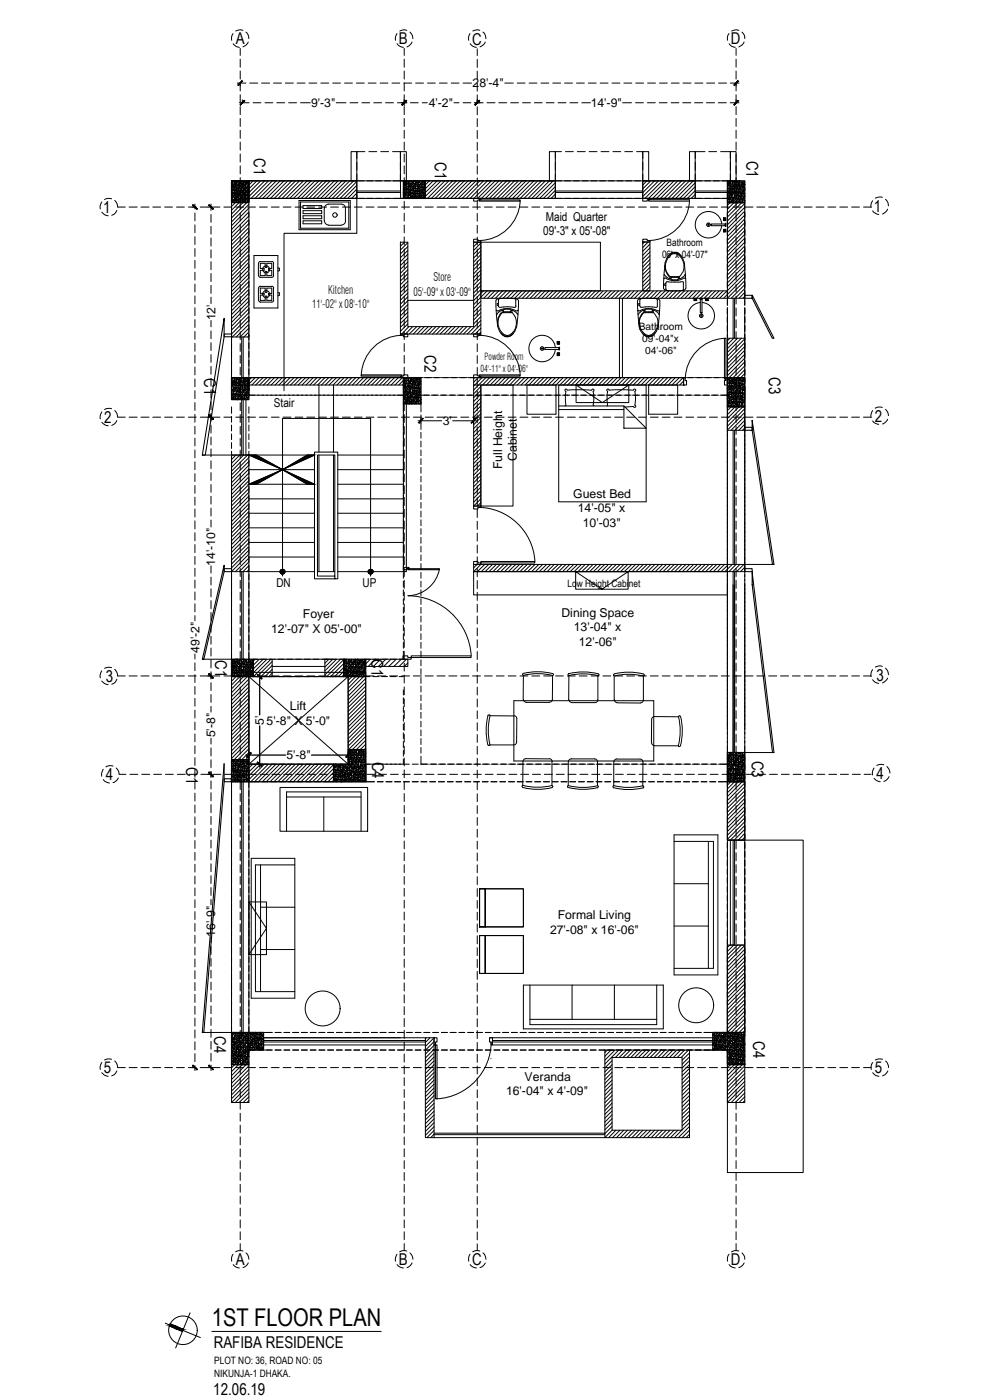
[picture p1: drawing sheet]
<svg xmlns="http://www.w3.org/2000/svg" width="297mm" height="420mm" viewBox="0 0 297 420" stroke-linecap="round" stroke-linejoin="round" font-family="sans-serif">
<defs><g id="words">
<text font-size="7.3" x="63.6" y="398.1">1ST FLOOR PLAN</text>
<g font-size="4.9">
<text x="70.7" y="13.3">A</text>
<text x="119.6" y="13.3">B</text>
<text x="141.7" y="13.4">C</text>
<text x="219.3" y="13.3">D</text>
<text x="76.2" y="47.5" transform="rotate(90 76.2 47.5)">C1</text>
<text x="130.5" y="48.7" transform="rotate(90 130.5 48.7)">C1</text>
<text x="224" y="48.2" transform="rotate(90 224 48.2)">C1</text>
<text x="30.9" y="63.9">1</text>
<text x="262.2" y="63.5">1</text>
<text x="127.3" y="106.7" transform="rotate(90 127.3 106.7)">C2</text>
<text x="61.3" y="113.6" transform="rotate(90 61.3 113.6)">C1</text>
<text x="230.6" y="113.2" transform="rotate(90 230.6 113.2)">C3</text>
<text x="31.2" y="126.9">2</text>
<text x="262.5" y="126.5">2</text>
<text x="111.5" y="197.8" transform="rotate(90 111.5 197.8)">C1</text>
<text x="64.5" y="198" transform="rotate(90 64.5 198)">C1</text>
<text x="31.7" y="204.7">3</text>
<text x="263" y="204.3">3</text>
<text x="55.8" y="230.2" transform="rotate(90 55.8 230.2)">C1</text>
<text x="111.7" y="228.6" transform="rotate(90 111.7 228.6)">C4</text>
<text x="225.6" y="228.3" transform="rotate(90 225.6 228.3)">C3</text>
<text x="263" y="233.8">4</text>
<text x="31.7" y="234.2">4</text>
<text x="64.3" y="311.1" transform="rotate(90 64.3 311.1)">C4</text>
<text x="225.9" y="312.5" transform="rotate(90 225.9 312.5)">C4</text>
<text x="31.2" y="322.1">5</text>
<text x="262.5" y="322.1">5</text>
<text x="70.7" y="379.7">A</text>
<text x="119.6" y="379.7">B</text>
<text x="141.7" y="379.8">C</text>
<text x="219.3" y="379.7">D</text>
<text x="64.1" y="404.7">RAFIBA RESIDENCE</text>
<text x="64" y="418.8">12.06.19</text>
</g>
<g font-size="3.7">
<text x="141.8" y="26.2">28'-4&quot;</text>
<text x="93.3" y="32.1">9'-3&quot;</text>
<text x="128.7" y="32.2">4'-2&quot;</text>
<text x="177.2" y="32.1">14'-9&quot;</text>
<text x="163" y="70.7">09'-3&quot; x 05'-08&quot;</text>
<text x="163.8" y="66.3">Maid Quarter</text>
<text x="64.6" y="96.2" transform="rotate(-90 64.6 96.2)">12'</text>
<text x="82.2" y="122.3">Stair</text>
<text x="132.8" y="127.6">3'</text>
<text x="150.7" y="140.9" transform="rotate(-90 150.7 140.9)">Full Height</text>
<text x="155.1" y="138.3" transform="rotate(-90 155.1 138.3)">Cabinet</text>
<text x="172" y="149.4">Guest Bed</text>
<text x="173.4" y="153.8">14'-05&quot; x</text>
<text x="174.9" y="158.2">10'-03&quot;</text>
<text x="64.6" y="169.8" transform="rotate(-90 64.6 169.8)">14'-10&quot;</text>
<text x="82.9" y="176.1">DN</text>
<text x="108.8" y="176.1">UP</text>
<text x="90.9" y="185.5">Foyer</text>
<text x="168.5" y="185.1">Dining Space</text>
<text x="81.3" y="189.9">12'-07&quot; X 05'-00&quot;</text>
<text x="172.1" y="189.5">13'-04&quot; x</text>
<text x="59.8" y="195.9" transform="rotate(-90 59.8 195.9)">49'-2&quot;</text>
<text x="173.7" y="193.8">12'-06&quot;</text>
<text x="87" y="213.1">Lift</text>
<text x="64.6" y="221.3" transform="rotate(-90 64.6 221.3)">5'-8&quot;</text>
<text x="79.2" y="217.6" transform="rotate(-90 79.2 217.6)">5'</text>
<text x="80" y="217.5">5'-8&quot; X 5'-0&quot;</text>
<text x="85.9" y="227.9">5'-8&quot;</text>
<text x="167.3" y="275.9">Formal Living</text>
<text x="64.6" y="281.2" transform="rotate(-90 64.6 281.2)">16'-9&quot;</text>
<text x="165" y="280.3">27'-08&quot; x 16'-06&quot;</text>
<text x="151.8" y="328.7">16'-04&quot; x 4'-09&quot;</text>
<text x="157.4" y="324.3">Veranda</text>
</g>
<g font-size="3.5">
<text x="98.5" y="88.1">Kitchen</text>
<text x="124.1" y="88.7">05'-09'' x 03'-09''</text>
<text x="130" y="84.3">Store</text>
<text x="93.7" y="92.5">11'-02'' x 08'-10''</text>
</g>
<g font-size="3.1">
<text x="198.6" y="77.4">06' x 04'-07&quot;</text>
<text x="200" y="73.8">Bathroom</text>
<text x="191.6" y="99">Bathroom</text>
<text x="192.7" y="102.7">09'-04&quot;x</text>
<text x="193.5" y="106.3">04'-06&quot;</text>
<text x="170.2" y="176.2">Low Height Cabinet</text>
<text x="64.3" y="409.2">PLOT NO: 36, ROAD NO: 05</text>
<text x="64.3" y="413.4">NIKUNJA-1 DHAKA.</text>
</g>
<g font-size="2.9">
<text x="144.1" y="111.7">04'-11&quot; x 04'-06&quot;</text>
<text x="145.4" y="108.1">Powder Room</text>
</g>
</g></defs>
<!-- layer: GLASS -->
<g fill="none" stroke="#000" stroke-width=".3">
<path d="M107.1 57.3h13M107.1 57.8h13M166.6 57.3h26.2M166.6 57.8h26.2M208.6 57.3h10.5M208.6 57.8h10.5M220 89.5v12M220.4 89.5v12M72.5 101.1v12.2M72.5 119.9v16.7M73 101.1v12.2M73 119.9v16.7"/>
<path d="M220 129.1v40.3M220.4 129.1v40.3M72.5 171.6v26.2M73 171.6v26.2M220 171.6v54.2M220.4 171.6v54.2M72.5 234.6v75.3M73 234.6v75.3M220 252.1v31.5M220.4 252.1v31.5M79.1 312.7h48.5M79.1 312.3h48.5"/>
<path d="M147.8 312.7h66.1M147.8 312.3h66.1"/>
</g>
<!-- layer: FLOOR CASE -->
<g fill="none" stroke="#000" stroke-width=".3">
<path d="M107.1 59.5h13M107.1 54.3h13M166.6 59.5h26.2M166.6 54.3h26.2M208.6 59.5h10.5M208.6 54.3h10.5M156.1 60.4a12.4 12.4 0 0 1-12.3 11.8M206.9 60.4a12.4 12.4 0 0 1-12.3 11.8M218.2 92.4v13.1M223.5 92.4v13.1M69.5 100.2v13.1M73.8 119.9v16.7"/>
<path d="M74.7 100.2v13.1M120.6 100.6a12.4 12.4 0 0 0-12.2 11.8M143.8 100.6a12.4 12.4 0 0 1 12.3 11.8M217.4 101.5a12.4 12.4 0 0 0-11.8 12.3M223.5 115.5v53.9M143.4 152.3a17.2 17.2 0 0 1 17.1 16.2M69.5 171.6v26.2M74.7 171.6v26.2M131.9 170.8a9.8 9.8 0 0 1-9.5 8 19.1 19.1 0 0 1 19 18M218.2 175.5v43.4M223.5 175.5v43.4M82.1 197.8h17.1"/>
<path d="M74.7 203.1l29.8 26.2M81.7 200h15.8M104.5 203.1l-29.8 26.2M69.5 234.6v75.3M74.7 234.6v75.3M219.1 252.1v31.5M223.5 252.1v31.5M127.6 311.4h-48.5v2.2h48.5M146.9 311.4h67M147.3 317.7h.1M147.4 312.7a17.2 17.2 0 0 1-16.2 17.1M147.8 313.6h66.1"/>
<path d="M219.1 320.3h.1M130.2 341.4h51.3"/>
</g>
<!-- layer: WALL -->
<g fill="none" stroke="#000" stroke-width=".3">
<path d="M69.5 54.3h5.2v46.8h-5.2zM69.5 58v.1M69.5 58.8h.1M69.5 59.2h.1M69.7 59h.1M69.8 55.4h.1M69.9 55.2h.1M69.8 57.9h.1M70 56.1h.1M70.1 54.5h.1M70.2 56.9h.1M70.2 54.3l-.7 .7"/>
<path d="M70.2 57.1v.1M70.4 59.4h.1M70.4 58.1h.1M70.4 54.9h.1M70.4 56h.1M70.5 56.4l.1-.2zM70.5 59.2h.1M70.6 54.3h-.1M70.6 59.1l-.1 .1M70.7 58.4l-.1 .1M70.7 58.4v.1M70.8 55.2h.1"/>
<path d="M70.9 55h.1M70.8 57.8l-.1 .1zM70.9 56.3h.1M70.9 57.5h.1M70.9 59.3v.1M71 56.2l-.1 .1M71 57.4v.1M71.2 57.2h.1M71.1 59.9h.1M71.2 56.6h.1M71.3 54.3l-1.8 1.8M71.4 58.2h.1"/>
<path d="M71.5 58.9h.1M71.5 59.2h.1M71.6 54.3h.1M71.6 55.5h.1M71.8 55.3h.1M71.8 58h.1M71.8 55.1h.1M71.9 56.3v.1M71.9 54.7h.1M72 56.5l-.1 .1zM72.1 57h.1M72.1 58.1l.1-.1z"/>
<path d="M72.1 57.3h.1M72.3 59.5h.1M72.3 58.3h.1M72.3 59.6l.1-.1zM72.5 56h.1M72.5 54.3l-3 3M72.5 54.4h.1M72.5 59.3h.1M72.5 58.5h.1M72.7 55.4h.1M72.8 55.1h.1M72.8 57.6h.1"/>
<path d="M72.9 56.4h.1M73 57.4h.1M73 60h.1M73.1 56.6h.1M73.2 55.2h.1M73.2 58.3h.1M73.3 56.8l.1-.1zM73.4 59.4h.1M73.3 59.1h.1M73.4 54.6h.1M73.5 54.5l-.1 .1M73.5 58.3l.1-.1z"/>
<path d="M73.5 55.7h.1M73.6 54.3l-4.1 4.2M73.6 55.5h.1M73.7 58.1h.1M73.8 56.4h.1M73.8 54.7h.1M73.8 59.7l-.1 .1zM74 57.4h.1M73.9 57.2h.1M74 57.1v.1M74.2 59.5h.1M74.2 58.5h.1"/>
<path d="M74.2 56.2h.1M74.4 54.6h.1M74.4 59.4h.1M74.3 56.2h.1M74.5 58.6h.1M74.5 55.5h.1M74.6 55.2h.1M74.7 54.3h32.4v5.2h-32.4zM74.7 54.3l-5.2 5.3M74.8 54.3h-.1M75.9 54.3l-6.4 6.4M77.1 54.3l-7.6 7.7"/>
<path d="M78.2 54.3l-8.7 8.8M79.4 54.3l-9.9 9.9M80.6 54.3l-5.3 5.2M81.7 54.3l-5.2 5.2M82.9 54.3l-5.2 5.2M84.1 54.3l-5.3 5.2M85.2 54.3l-5.3 5.2M86.4 54.3l-5.2 5.2M87.6 54.3l-5.3 5.2M88.7 54.3l-5.3 5.2M89.9 54.3l-5.3 5.2M91.1 54.3l-5.3 5.2"/>
<path d="M92.2 54.3l-5.3 5.2M93.3 54.3l-5.2 5.2M94.5 54.3l-5.2 5.2M95.7 54.3l-5.3 5.2M96.8 54.3l-5.2 5.2M98 54.3l-5.3 5.2M99.1 54.3l-5.2 5.2M100.3 54.3l-5.2 5.2M101.5 54.3l-5.3 5.2M102.6 54.3l-5.2 5.2M103.8 54.3l-5.2 5.2M105 54.3l-5.3 5.2"/>
<path d="M105.3 45.5h1.8v8.8h-1.8zM106.1 54.3l-5.3 5.2M107.1 54.5l-5.1 5M107.1 55.6l-3.9 3.9M107.1 56.7l-2.8 2.8M107.1 58l-1.6 1.5M107.1 59.1l-.4 .4M120.1 54.3h46.5v5.2h-46.4zM120.1 45.5h1.8v8.8h-1.8zM121 56.8h.1M121.1 56.7l-.1 .1M121.3 56.4h.1"/>
<path d="M121.3 57.7h.1M121.4 55.4h.1M121.4 58.8h.1M121.5 58.7v.2zM121.5 55.5h.1M121.7 54.8h.1M121.6 56.8l-.1 .1zM121.7 58.3h.1M121.9 55.8h.1M121.8 57.8h.1M122 54.5h.1M122 56.8h.1"/>
<path d="M122.1 56.9h.1M122.2 57.8h.1M122.2 59.4h.1M122.4 58.8h.1M122.4 55.9h.1M122.6 58.4h.1M122.6 54.9h.1M122.7 55.7l.1-.2zM122.7 55h.1M122.8 55.9h.1M122.8 57.4h.1M123 57.1h.1"/>
<path d="M123 56.9h.1M123.1 58.7l.1-.2zM123.3 56.5h.1M123.2 57.9h.1M123.4 58.9h.1M123.4 55.5h.1M123.5 55h.1M123.6 55h-.1M123.6 58h.1M123.8 56h.1M123.9 54.6h.1M124 57.1h.1"/>
<path d="M123.9 57.1h.1M124 54.4h.1M124.2 55.8h.1M124.1 58h.1M124.1 59.4h.1M124.3 58.9h.1M124.3 56.1h.1M124.5 58.5h.1M124.4 57.3l-.1 .1zM124.6 58.8h.1M124.5 55.2h.2M124.7 55.1l-.1 .1"/>
<path d="M124.7 56h.1M124.7 55.1v.1M124.7 57.6h.1M124.8 57.5v.1M124.9 57.1h.1M125 58h.1M125.1 56.6h.1M125.2 59v.1M125.4 55.6h.1M125.5 55.2h.1M125.3 54.6h.1M125.5 58.1h.1"/>
<path d="M125.5 56.1h.1M125.6 56l.1 .2zM125.8 57.5h.1M125.7 54.7h.1M125.9 57.1h.1M125.9 59.1l.1-.1zM126 58.1h.1M126.1 56.2h.1M126.2 54.3h.1M126.2 59.1h.1M126.4 55.2h.1M126.4 58.6h.1"/>
<path d="M126.6 56.2h.1M126.7 57.2h.1M126.6 57.7h.1M126.7 54.3h.2M126.7 54.8h.1M126.9 58.2h.1M126.9 54.3h-.1M126.9 56.7h.1M126.9 56.3h.1M127.1 57.8l.1-.1zM127.1 54.3h.1M127.1 59.2h.1"/>
<path d="M127.1 59.1v.2zM127.3 55.7h.1M127.3 55.3h.1M127.4 59.2l-.1 .1M127.4 59.2v.1M127.4 58.1h.1M127.5 56.3l-.1 .1M127.5 56.3v.1M127.6 54.3h39v5.2h-39zM127.6 54.8h.1M127.7 54.3h-.1M128.8 54.3l-1.2 1.2"/>
<path d="M130 54.3l-2.4 2.4M131.2 54.3l-3.6 3.5M132.3 54.3l-4.7 4.7M133.5 54.3l-5.2 5.2M134.7 54.3l-5.3 5.2M135.8 54.3l-5.2 5.2M137 54.3l-5.3 5.2M138.1 54.3l-5.2 5.2M139.3 54.3l-5.3 5.2M140.5 54.3l-5.3 5.2M141.6 54.3l-5.2 5.2M142.8 54.3l-5.3 5.2"/>
<path d="M144 54.3l-5.3 5.2M145.1 54.3l-5.3 5.2M146.2 54.3l-5.2 5.2M147.4 54.3l-5.2 5.2M148.6 54.3l-5.3 5.2M149.7 54.3l-5.2 5.2M150.9 54.3l-5.2 5.2M152.1 54.3l-5.3 5.2M153.2 54.3l-5.2 5.2M154.4 54.3l-5.2 5.2M155.6 54.3l-5.3 5.2M156.7 54.3l-5.3 5.2"/>
<path d="M157.9 54.3l-5.3 5.2M159 54.3l-5.2 5.2M160.2 54.3l-5.3 5.2M161.4 54.3l-5.3 5.2M162.5 54.3l-5.3 5.2M163.6 54.3l-5.2 5.2M164.8 45.5h1.8v8.8h-1.8zM164.8 54.3l-5.2 5.2M166 54.3l-5.3 5.2M166.6 54.8l-4.7 4.7M166.6 56l-3.5 3.5M166.6 57.1l-2.4 2.4"/>
<path d="M166.6 58.3l-1.2 1.2M166.6 59.5h.1M192.8 54.3h15.8v5.2h-15.8zM192.8 45.5h1.8v8.8h-1.8zM193 54.3h-.2M194.1 54.3l-1.3 1.2M195.3 54.3l-2.5 2.4M196.4 54.3l-3.6 3.5M197.6 54.3l-4.8 4.7M198.8 54.3l-5.3 5.2M199.9 54.3l-5.3 5.2M201 54.3l-5.2 5.2"/>
<path d="M202.2 54.3l-5.2 5.2M203.4 54.3l-5.3 5.2M204.5 54.3l-5.2 5.2M205.7 54.3l-5.2 5.2M206.9 45.5h1.7v8.8h-1.7zM206.9 54.3l-5.3 5.2M208 54.3l-5.2 5.2M208.6 54.8l-4.6 4.7M208.6 56l-3.5 3.5M208.6 57.2l-2.4 2.3M208.6 58.3l-1.2 1.2M208.6 59.5h.1"/>
<path d="M218.3 56.5l.1 .1M218.4 56.6h.1M218.5 57.4h.1M218.4 58.9h.1M218.7 58.5h.1M218.7 55.5h.1M218.8 58h.1M218.9 59.4h.1M219 54.5h.1M218.9 54.3h.1M219.1 55.7h.1M219.1 55.9h.1"/>
<path d="M219.1 57h.1M219.1 45.5h1.8v8.8h-1.8zM219.1 55.5v.2M219.1 55.8v.1M219.1 57v.1M219.3 56.6h.1M219.2 59.4h.1M219.3 57.3h.1M219.4 56h.1M219.5 57.6h-.1M219.5 57.6h.1M219.5 58.8l-.1 .1z"/>
<path d="M219.5 58.5h.1M219.6 58.5h.1M219.8 55.1h.1M219.8 54.7h.1M219.8 59.5h.1M219.8 57.5h.1M220 55.7h.1M220.1 59.9h.1M220.2 56.6v.1zM220.3 57.7h.1M220.3 59h.1M220.4 54.5l-.1 .2z"/>
<path d="M220.4 57.6l-.1 .1M220.4 59h-.1M220.5 55.6h.1M220.5 56.1h.1M220.6 57.6l.1-.1zM220.6 58.6h.1M220.7 58h.1M220.8 54.7h.1M220.8 59.6l-.1 .1M220.9 59h.1M221 55.7h.1M221 57.1h.1"/>
<path d="M221.1 59.5h.1M221.2 56.7l-.1 .1M221.2 56.7v.1M221.4 57.7h.1M221.4 56.1h.1M221.4 58.6h.1M221.6 58.7h.1M221.7 55.2h.1M221.7 54.8l.1-.1zM221.7 54.8h.1M221.7 59.7h.1M221.7 57.6h.1"/>
<path d="M221.9 55.8h.1M221.9 56.4h.1M221.9 54.3h.1M222 54.3h.1M222.1 56.7h.1M222.1 56.8h.1M222.1 57.7h.1M222.3 59.1h.1M222.3 57.8h.1M222.3 59.2l-.1 .2zM222.5 55.7h.1M222.5 58.8h-.1"/>
<path d="M222.5 58.8h.1M222.5 58.1h.1M222.6 59.8h.1M222.7 54.9h.1M222.8 54.8h.1M222.8 57.2h.1M222.9 55.9l-.1 .1M223.1 56.9h.1M223 59.7h.1M223.2 55h.1M223.1 59.6v.1M223.3 56.2h.1"/>
<path d="M223.2 58h.1M223.3 57.9l-.1 .1M223.4 58.8h.1M223.3 56.6h.1M223.3 58.7h.1M223.5 58v.1M69.7 60.6h.1M69.9 60h.1M70 60.3h.1M70.8 60h.1M71.1 60.8h.1M71.7 60.2h.1"/>
<path d="M71.8 60.4h.1M72.6 60.3h.1M72.6 60.2v.1M73.6 60.3h.1M73.7 60.6h.1M74.5 60.4v.1M74.7 60.2l-5.2 5.2M74.7 61.3l-5.2 5.3M74.7 62.5l-5.2 5.2M74.7 63.6l-5.2 5.3M74.7 64.8l-5.2 5.2M74.7 66l-5.2 5.2"/>
<path d="M74.7 67.1l-5.2 5.3M74.7 68.3l-5.2 5.2M74.7 69.4l-5.2 5.3M74.7 70.6l-5.2 5.3M74.7 71.7l-5.2 5.3M74.7 72.9l-5.2 5.2M74.7 74.1l-5.2 5.3M74.7 75.2l-5.2 5.3M74.7 76.4l-5.2 5.2M74.7 77.6l-5.2 5.2M74.7 78.7l-5.2 5.3M74.7 79.9l-5.2 5.2"/>
<path d="M120.1 72.7h2.3v25.3h19.7v-25.3h2.2v27.5h-24.2zM120.1 72.7h.1M121.3 72.7l-1.2 1.2M122.4 72.8l-2.3 2.2M122.4 74l-2.3 2.2M122.4 75.2l-2.3 2.1M122.4 76.3l-2.3 2.2M122.4 77.5l-2.3 2.2M122.4 78.7l-2.3 2.1M122.4 79.8l-2.3 2.2M142.2 72.7l-.1 .1M143.4 72.7l-1.3 1.3"/>
<path d="M144.3 72.9l-2.2 2.3M144.3 74.1l-2.2 2.2M144.3 75.3l-2.2 2.1M144.3 76.4l-2.2 2.3M144.3 77.6l-2.2 2.2M144.3 78.8l-2.2 2.1M144.3 79.9l-2.2 2.2M192.8 72.6h2.2v14.7h-2.2zM193.4 72.6l-.6 .5M194.5 72.6l-1.7 1.7M195 73.3l-2.2 2.1M195 75.6l-2.2 2.2"/>
<path d="M195 76.8l-2.2 2.1M195 74.4l-2.2 2.2M195 77.9l-2.2 2.2M195 79l-2.2 2.3M218.2 62.8v-2h5.3v2M218.2 60.8h5.3v28.7h-5.3zM218.2 60v.1M218.2 63.7v1.7M218.2 68.9v1.8M218.2 74.1v1.8M218.2 76.8v1.7M218.2 79.4v1.8"/>
<path d="M218.2 60.2h.1M218.2 60l.1 .2M219 60.4h.1M219.1 60.4l-.1 .1M219.1 60.8l-.9 .8M219.1 60.4v.1M219.6 60.3h.1M220 60.5h.1M220.2 60.8l-2 2M220.8 60.5h.1M221 60.6h.1M221 60.6l.1-.1z"/>
<path d="M221.4 60.8l-3.2 3.2M221.9 60h.1M221.9 60.7h.1M222.4 60.8h.1M222.6 60.8l-4.4 4.3M222.8 60.8h.1M222.8 60.6h.1M223.5 61.1l-5.3 5.2v1.8M223.5 66.3v1.8l-5.3 5.2v-1.8M223.5 63.7v1.7M223.5 68.9v1.8M223.5 71.5v1.8"/>
<path d="M223.5 74.1v1.8M223.5 76.8v1.7M223.5 79.4v1.8M223.5 77.3l-5.3 5.2M223.5 62.2l-5.3 5.3M223.5 63.4l-5.3 5.2M223.5 64.6l-5.3 5.2M223.5 65.7l-5.3 5.3M223.5 66.8l-5.3 5.3M223.5 69.2l-5.3 5.3M223.5 70.3l-5.3 5.3M223.5 71.5l-5.3 5.3"/>
<path d="M223.5 72.7l-5.3 5.2M223.5 73.8l-5.3 5.3M223.5 75l-5.3 5.2M223.5 76.1l-5.3 5.3M223.5 78.5l-5.3 5.2M223.5 79.6l-5.3 5.3M74.7 81.1l-5.2 5.2M74.7 82.2l-5.2 5.3M74.7 83.4l-5.2 5.2M74.7 84.5l-5.2 5.3M74.7 85.7l-5.2 5.2M74.7 86.8l-5.2 5.3"/>
<path d="M74.7 88l-5.2 5.3M74.7 89.2l-5.2 5.2M74.7 90.3l-5.2 5.3M74.7 91.5l-5.2 5.3M74.7 92.6l-5.2 5.3M74.7 93.8l-5.2 5.2M74.7 95l-5.2 5.2M74.7 96.1l-5 5M74.7 97.3l-3.8 3.8M74.7 98.5l-2.7 2.6M74.7 99.6l-1.5 1.5M122.4 80.9l-2.3 2.3"/>
<path d="M122.4 82.1l-2.3 2.2M122.4 83.3l-2.3 2.1M122.4 84.4l-2.3 2.3M122.4 85.6l-2.3 2.2M122.4 86.8l-2.3 2.1M122.4 87.9l-2.3 2.2M122.4 89.1l-2.3 2.2M122.4 90.3l-2.3 2.1M122.4 91.4l-2.3 2.2M122.4 92.6l-2.3 2.2M122.4 93.7l-2.3 2.2M122.4 94.9l-2.3 2.2"/>
<path d="M122.4 96.1l-2.3 2.1M122.4 97.2l-2.3 2.2M122.7 98l-2.2 2.2M123.8 98l-2.1 2.2M125 98l-2.2 2.2M126.2 98l-2.2 2.2M127.3 98l-2.1 2.2M128.5 98l-2.2 2.2M129.7 98l-2.3 2.2M130.8 98l-2.1 2.2M132 98l-2.2 2.2M133.2 98l-2.3 2.2"/>
<path d="M134.3 98l-2.2 2.2M135.4 98l-2.1 2.2M136.6 98l-2.2 2.2M137.8 98l-2.2 2.2M138.9 98l-2.1 2.2M140.1 98l-2.2 2.2M141.3 98l-2.2 2.2M144.3 87.3h73.9v2.2h-73.9zM144.3 81.1l-2.2 2.2M144.3 82.3l-2.2 2.1M144.3 83.4l-2.2 2.2M144.3 84.6l-2.2 2.2"/>
<path d="M144.3 85.7l-2.2 2.2M144.3 86.9l-2.2 2.2M144.3 90.4l-2.2 2.2M144.3 91.5l-2.2 2.2M144.3 92.7l-2.2 2.2M144.3 93.8l-2.2 2.3M144.3 95l-2.2 2.2M144.3 96.2l-4.1 4M144.3 97.3l-2.9 2.9M144.3 98.5l-1.7 1.7M144.3 99.7l-.6 .5M145 87.3l-2.9 2.9"/>
<path d="M146.2 87.3l-4.1 4.1M147.3 87.3l-2.1 2.2M148.5 87.3l-2.2 2.2M149.7 87.3l-2.3 2.2M150.8 87.3l-2.1 2.2M152 87.3l-2.2 2.2M153.2 87.3l-2.3 2.2M154.3 87.3l-2.2 2.2M155.4 87.3l-2.1 2.2M156.6 87.3l-2.2 2.2M157.8 87.3l-2.2 2.2M158.9 87.3l-2.2 2.2"/>
<path d="M160.1 87.3l-2.2 2.2M161.2 87.3l-2.1 2.2M162.4 87.3l-2.2 2.2M163.6 87.3l-2.2 2.2M164.7 87.3l-2.1 2.2M165.9 87.3l-2.2 2.2M167.1 87.3l-2.3 2.2M168.2 87.3l-2.1 2.2M169.4 87.3l-2.2 2.2M170.6 87.3l-2.3 2.2M171.7 87.3l-2.2 2.2M172.8 87.3l-2.1 2.2"/>
<path d="M174 87.3l-2.2 2.2M175.2 87.3l-2.2 2.2M176.3 87.3l-2.1 2.2M177.5 87.3l-2.2 2.2M178.7 87.3l-2.2 2.2M179.8 87.3l-2.2 2.2M181 87.3l-2.2 2.2M182.1 87.3l-2.1 2.2M183.3 87.3l-2.2 2.2M184.5 87.3l-2.3 2.2M185.6 87.3l-2.1 2.2M186.8 87.3l-2.2 2.2"/>
<path d="M188 87.3l-2.3 2.2M189.1 87.3l-2.2 2.2M190.2 87.3l-2.1 2.2M191.5 87.3l-2.3 2.2M192.6 87.3l-2.2 2.2M195 84.9l-2.2 2.1M195 83.7l-2.2 2.2M195 80.2l-2.2 2.2M195 81.4l-2.2 2.1M195 86l-3.4 3.5M195 87.2l-2.3 2.3M195 82.5l-2.2 2.3"/>
<path d="M196.1 87.3l-2.2 2.2M197.2 87.3l-2.1 2.2M198.4 87.3l-2.2 2.2M199.6 87.3l-2.2 2.2M200.7 87.3l-2.2 2.2M201.9 87.3l-2.2 2.2M203 87.3l-2.1 2.2M204.2 87.3l-2.2 2.2M205.4 87.3l-2.3 2.2M206.5 87.3l-2.2 2.2M207.6 87.3l-2.1 2.2M208.9 87.3l-2.3 2.2"/>
<path d="M210 87.3l-2.2 2.2M211.1 87.3l-2.1 2.2M212.3 87.3l-2.2 2.2M213.5 87.3l-2.2 2.2M214.6 87.3l-2.1 2.2M215.8 87.3l-2.2 2.2M217 87.3l-2.2 2.2M218.1 87.3l-2.2 2.2M218.2 82.1v1.7M218.2 84.7v1.7M218.2 87.3v1.8M218.2 90v1.7"/>
<path d="M218.2 92.6v1.7M218.2 95.2v1.7M218.2 97.8v1.7M223.5 82.1v1.7M223.5 84.7v1.7M223.5 87.3v1.8M223.5 90v1.7M223.5 92.6v1.7M223.5 95.2v1.7M223.5 97.8v1.7M223.5 83.1l-6.4 6.4M223.5 88.9l-.6 .6"/>
<path d="M223.5 80.8l-5.3 5.2M223.5 82l-5.3 5.2M223.5 84.2l-5.3 5.3M223.5 85.4l-4.1 4.1M223.5 86.6l-2.9 2.9M223.5 87.7l-1.8 1.8M69.5 113.4h.1M69.5 113.6v.1M69.5 118.3h.1M69.5 117.8h.1M69.7 114.4h.1M69.5 116.1h.1"/>
<path d="M69.7 119.2l-.1 .2zM69.7 118.5h.1M69.7 119.2l-.1 .2M69.9 115.4h.1M69.9 115.2h.1M69.9 115.1v.1M70 116.4h.1M70 117.5h.1M70.2 114.2h.1M70.2 117.4h.1M70.3 116.6h.1M70.4 113.6h.1"/>
<path d="M70.4 118.3h.1M70.4 113.5l-.1 .1zM70.5 119h.1M70.6 114.5h.1M70.5 115.2h.1M70.5 119.4h.1M70.7 115.6h.1M70.6 119.4h-.1M70.7 116.6h.1M70.8 115.5h-.1M70.8 118.2l.1-.2zM70.8 115.5h.1"/>
<path d="M70.9 118.1l-.1 .1M70.9 116.6h.1M70.9 114.7h.1M71 116.4l-.1 .2M71.1 119.5h.1M71.1 117.1h.1M71.2 117.5h.1M71.3 119.5h.1M71.4 113.7h.1M71.4 118.5h.1M71.4 113.6h.1M71.5 116.2h.1"/>
<path d="M71.5 119.4h.1M71.6 114.6h.1M71.6 118.7h.1M71.8 115.5h.1M71.8 115.2h.1M71.7 113.9l.1-.1zM71.9 116.6h.1M71.9 117.6h.1M71.9 115.2h.1M72.1 114.3h.1M72.1 117.5h.1M72.1 116.8l-.1 .1 .3-.1"/>
<path d="M72.2 118.6h.1M72.2 116.8h.1M72.3 118.3h.1M72.3 113.6h.1M72.4 119.1h.1M72.4 113.3h.1M72.5 119.5h.1M72.5 119.7l-.1 .2zM72.5 114.7h.1M72.6 115.7h.1M72.7 118.2h.1M72.8 116.6h.1"/>
<path d="M72.9 114.8h.1M73.1 117.2h.1M73 117.6h.1M73.1 119.7h.1M73.2 113.9l.1-.1zM73.2 118.6h.1M73.2 113.8l-.1 .3 .1-.1M73.4 116.2h.1M73.3 115.6h.1M73.5 118.7h.1M73.4 119.6l-.1 .1M73.4 114.8h.1"/>
<path d="M73.4 119.6v.1M73.5 114.7l-.1 .1M73.6 115.7h.1M73.5 117.1h.1M73.6 118.6l.1-.1zM73.7 115.3h.1M73.8 116.7h.1M73.7 117.8l.3-.1zM74 114.3h.1M74.2 116.8h.1M74.2 113.8h.1M74.2 118.7h.1"/>
<path d="M74.2 113.5h.1M74.4 119.7h.1M74.3 119.2v.1M74.4 114.8h.1M74.4 115.9l.1-.1zM74.4 113.4l-.2 .1M74.6 114.2h.1M74.5 118.3h.1M74.7 113.3h46.3v2.2h-46.3zM74.7 100.8l-.3 .3M75.4 113.3l-.7 .8M76.5 113.3h-1.8v5.3h1.8"/>
<path d="M76.6 113.3l-1.9 1.9M77.3 118.6h1.8M77.3 113.3h1.8M77.7 113.3l-2.1 2.2M78.9 113.3l-2.2 2.2M79.9 118.6h1.8M79.9 113.3h1.8M80.1 113.3l-2.2 2.2M81.2 113.3l-2.1 2.2M82.4 113.3l-2.2 2.2M82.6 118.6h1.7M82.6 113.3h1.7"/>
<path d="M83.6 113.3l-2.3 2.2M84.7 113.3l-2.1 2.2M85.2 118.6h1.7M85.2 113.3h1.7M85.9 113.3l-2.2 2.2M87.1 113.3l-2.3 2.2M87.8 118.6h1.8M87.8 113.3h1.8M88.2 113.3l-2.2 2.2M89.3 113.3l-2.1 2.2M90.4 118.6h1.8M90.4 113.3h1.8"/>
<path d="M90.5 113.3l-2.2 2.2M91.7 113.3l-2.2 2.2M92.8 113.3l-2.2 2.2M93.1 118.6h1.7M93.1 113.3h1.7M94 113.3l-2.2 2.2M95.1 113.3l-2.1 2.2M95.7 113.3h1.8l-2.2 2.2M95.7 118.6h1.8M96.3 113.3l-2.2 2.2M98.3 118.6h1.8M98.3 113.3h1.8"/>
<path d="M98.6 113.3l-2.1 2.2M99.8 113.3l-2.2 2.2M101 118.6h1.7M102.1 113.3l-2.2 2.2M102.7 113.3h-1.7l-2.3 2.2M103.3 113.3l-2.2 2.2M103.6 118.6h1.7M103.6 113.3h1.7M104.5 113.3l-2.3 2.2M105.6 113.3l-2.2 2.2M106.2 118.6h1.8M106.2 113.3h1.8"/>
<path d="M106.7 113.3l-2.1 2.2M107.9 113.3l-2.2 2.2M108.8 118.6h1.8M108.8 113.3h1.8M109.1 113.3l-2.2 2.2M110.2 113.3l-2.1 2.2M111.4 113.3l-2.2 2.2M111.4 118.6h1.8M111.4 113.3h1.8M112.6 113.3l-2.2 2.2M113.7 113.3l-2.2 2.2M114 118.6h1.8"/>
<path d="M114 113.3h1.8M114.9 113.3l-2.2 2.2M116 113.3l-2.1 2.2M116.7 118.6h1.7M116.7 113.3h1.7M117.2 113.3l-2.2 2.2M118.4 113.3l-2.3 2.2M119.3 118.6h1.8M119.3 113.3h1.8M119.5 113.3l-2.2 2.2M120.7 113.3l-2.2 2.2M121 114.2l-1.4 1.3"/>
<path d="M121 115.3l-.2 .2M121 117l.1 .1M121 117h.1M121 114.5v.1M121.2 119.5h.1M121.3 118h-.1M121.3 118h.1M121.3 114.2h.1M121.3 113.6h.1M121.4 116.1h.1M121.4 119h.1M121.5 114.1h.1"/>
<path d="M121.5 118.9l-.1 .1M121.5 116.1h.1M121.7 118.5h.1M121.5 115.6l-.1 .1zM121.6 117.2l.1-.1zM121.7 119.9h.1M121.7 115.1v.1M121.8 118.7l.1-.1zM121.9 116.1h.1M121.9 117.6h.1M122 118.6h1.7M122 113.3h1.7"/>
<path d="M122 117.1h.1M122 117.5l-.1 .1M122 114.2h.1M122.1 119.9h.1M122.3 116.6h.1M122.2 118h.1M122.4 114.2h.1M122.4 119v.1M122.4 119.1h.1M122.6 115.6h.1M122.6 115.2h.1M122.7 114.3h.1"/>
<path d="M122.7 118h.1M122.8 116.1h.1M122.8 115.9l.1-.1zM122.8 114.7h.1M122.9 117.2l.2-.1zM123 117.1v.1M123.1 117.3l-.1 .2zM123.1 113.8h.1M123.2 119.5h.1M123.2 118.1h.1M123.4 116.1h.1M123.4 119.1h.1"/>
<path d="M123.3 118.8l-.1 .1zM123.4 114.2h.1M123.4 118.6h.1M123.5 115.3h.1M123.6 115.2l-.1 .1M123.7 115.2h.1M123.8 116.2h.1M123.9 117.6h.1M123.9 117.3h.1M124 117.2l-.1 .1M124 114.2h.1M124.1 118.2h.1"/>
<path d="M124.1 113.3h.1M124.2 116.7h.1M124.1 114.7h.1M124.2 119.2l.1 .1zM124.3 114.3h.1M124.3 113.3h.1M124.3 116.1h.1M124.5 115.7h.1M124.4 117.6l.1-.1zM124.7 118.2h.1M124.5 115.3h.1M124.6 118.6h1.7"/>
<path d="M124.6 113.3h1.7M124.7 119h.1M124.7 116.3v.1M124.7 114.8h.1M124.8 117.3h.1M125 118.3h.1M125.1 119.6h.1M125 113.8h.1M125.1 113.5h-.1M125.1 113.5h.1M125.2 116.3h.1M125.2 119.4h.1"/>
<path d="M125.3 114.4h.1M125.2 119.3v.1M125.3 116.2l-.1 .1M125.3 113.3h.1M125.5 115.4h.1M125.3 118.7h.1M125.6 115.3h.1M125.5 114.8h.1M125.6 116.4h.1M125.7 117.7h.1M125.7 116.4h.1M125.8 117.4h.1"/>
<path d="M125.9 117.8h.1M125.9 114.3h.1M126 118.3h.1M126 113.6h.1M126 116.8h.1M126 113.5v.1M126 116.8v.1M126.1 119.2l-.1 .2zM126.1 119.2h.1M126.2 119.4h.1M126.2 114.5h.1M126.2 113.5h.1"/>
<path d="M127.2 118.6h1.8M127.2 113.3h1.8M129.9 118.6h1.7M129.9 113.3h1.7M132.5 118.6h1.7M132.5 113.3h1.7M135.1 118.6h1.7M135.1 113.3h1.7M137.7 118.6h1.7M137.7 113.3h1.7M140.3 118.6h1.8M140.3 113.3h1.8"/>
<path d="M142.1 113.3h63v2.2h-63zM142.1 115.5v36.4h2.2v-36.4M142.3 113.3l-.2 .3M142.9 118.6h1.8M142.9 113.3h1.8M143.4 113.3l-1.3 1.4M144.3 115.5h9.6v36.4h-9.6zM144.3 116l-2.2 2.2M144.3 117.2l-2.2 2.2M144.3 118.3l-2.2 2.2M144.3 119.5l-2.2 2.2M144.7 113.3l-2.6 2.6"/>
<path d="M145.6 118.6h1.7M145.6 113.3h1.7M145.8 113.3l-3.7 3.8M146.9 113.3l-2.1 2.2M148.1 113.3l-2.2 2.2M148.2 118.6h1.8M148.2 113.3h1.8M149.3 113.3l-2.2 2.2M150.4 113.3l-2.2 2.2M150.8 118.6h1.8M150.8 113.3h1.8M151.6 113.3l-2.2 2.2"/>
<path d="M152.7 113.3l-2.1 2.2M153.5 118.6h1.7M153.5 113.3h1.7M153.9 113.3l-2.2 2.2M155.1 113.3l-2.2 2.2M156.1 118.6h1.8M156.1 113.3h1.8M156.2 113.3l-2.1 2.2M157.4 113.3l-2.2 2.2M158.6 113.3l-2.3 2.2M158.7 118.6h1.8M158.7 113.3h1.8"/>
<path d="M159.7 113.3l-2.2 2.2M160.8 113.3l-2.1 2.2M161.4 118.6h1.7M161.4 113.3h1.7M162.1 113.3l-2.3 2.2M163.2 113.3l-2.2 2.2M164 118.6h1.7M164 113.3h1.7M164.3 113.3l-2.1 2.2M165.5 113.3l-2.2 2.2M166.6 118.6h1.7M166.6 113.3h1.7"/>
<path d="M166.7 113.3l-2.2 2.2M167.8 113.3l-2.1 2.2M169 113.3l-2.2 2.2M169.2 118.6h1.7M169.2 113.3h1.7M170.2 113.3l-2.2 2.2M171.3 113.3l-2.2 2.2M171.8 113.3h1.8l-2.1 2.2M171.8 118.6h1.8M172.5 113.3l-2.2 2.2M172.8 115.5l7.9 5.3 8-5.3v5.3h-15.9v-5.3h15.9M174.5 118.6h1.7"/>
<path d="M174.5 113.3h1.7M174.8 113.3l-2.2 2.2M176 113.3l-2.3 2.2M177.1 118.6h1.7M178.3 113.3l-2.2 2.2M178.8 113.3h-1.7l-2.2 2.2M179.5 113.3l-2.3 2.2M179.7 118.6h1.8M179.7 113.3h1.8M180.6 113.3l-2.2 2.2M181.7 113.3l-2.1 2.2M182.4 113.3h1.7l-2.2 2.2"/>
<path d="M182.4 118.6h1.7M182.9 113.3l-2.2 2.2M185 118.6h1.8M185 113.3h1.8M185.2 113.3l-2.1 2.2M186.4 113.3l-2.2 2.2M187.6 118.6h1.8M188.7 113.3l-2.1 2.2M189.4 113.3h-1.8l-2.2 2.2M189.9 113.3l-2.2 2.2M190.2 118.6h1.8M190.2 113.3h1.8"/>
<path d="M191.1 113.3l-2.3 2.2M192.2 113.3l-2.2 2.2M192.8 118.6h1.8M192.8 113.3h1.8M193.4 113.3l-2.2 2.2M194.5 113.3l-2.2 2.2M195.5 118.6h1.7M195.5 113.3h1.7M195.7 113.3l-2.2 2.2M196.9 113.3l-2.3 2.2M198 113.3l-2.2 2.2M198.1 118.6h1.7"/>
<path d="M198.1 113.3h1.7M199.1 113.3l-2.1 2.2M200.3 113.3l-2.2 2.2M200.7 118.6h1.8M200.7 113.3h1.8M201.5 113.3l-2.2 2.2M202.6 113.3l-2.1 2.2M203.3 118.6h1.8M203.3 113.3h1.8M203.8 113.3l-2.2 2.2M205 113.3l-2.2 2.2M205.1 115.5h.1"/>
<path d="M205.1 114.3l-1.1 1.2M206 118.6h1.7M206 113.3h1.7M208.6 118.6h1.8M208.6 113.3h1.8M211.2 118.6h1.8M211.2 113.3h1.8M213.9 118.6h1.7M213.9 113.3h1.7M216.5 113.3h1.7v5.3h-1.7M218.2 101.5h5.3v11.8h-5.3zM218.2 100.4v1.8"/>
<path d="M218.2 103v1.8M218.2 105.7v1.7M218.2 108.3v1.8M218.2 110.9v1.8M218.2 113.6v1.7M218.2 115.5v55M218.2 116.8h.2M218.3 116.8h-.1M218.4 119.5h.1M218.4 113.7h.1M218.6 116.1h.1M218.5 117.7h.1"/>
<path d="M218.7 118.7h.1M218.6 118.6h.1M218.8 113.8l-.1 .1M218.8 115.2h.1M218.9 119.7h.1M218.9 114.9h.1M219 101.5l-.8 .8M219 117.6h-.1M219.1 115.8h.1M219.1 114.6h.1M219 117.6h.1M219.2 114.2h.1"/>
<path d="M219.3 116.8h.1M219.3 116.6h.1M219.3 116.1h.1M219.4 119.1h.1M219.5 117.7v.1M219.6 118.8v.1M219.6 119l-.1 .2zM219.6 115.7h.1M219.7 113.9h.1M219.7 118.2h.1M219.8 114.9h.1M219.8 119.7h.1"/>
<path d="M219.9 114.8h.1M220 114.7l-.1 .1M220 115.9v.1M220 117.2h.1M220.2 101.5l-2 1.9M220.2 116.9h.1M220.3 119.6h.1M220.3 113.3h.1M220.2 113.8h.1M220.3 116.2h.1M220.3 118h.1M220.3 116.2l.1 .1"/>
<path d="M220.4 117.9l-.1 .1M220.6 118.7h.1M220.6 114h.1M220.5 114.8l-.1 .1zM220.7 116.3h.1M220.6 118.9h.1M220.7 115.3h.1M220.8 115h.1M220.7 119.9h.1M220.8 119.9h-.1M220.8 117.7l.1 .2zM221 119.3h.1"/>
<path d="M221 116h.1M221 114.3h.1M221.1 116.8h.1M221.2 116.9h.1M221.2 116.8h.1M221.3 101.5l-3.1 3.1M221.4 119.2h.1M221.4 113.4h.1M221.4 118h-.1M221.4 118h.1M221.6 115.8h.1M221.6 119h.1"/>
<path d="M221.6 114.1h.1M221.7 118.2h.1M221.7 115.2l.2-.2zM221.7 119.9h.1M221.9 114.9h.1M221.7 113.5l-.1 .1zM221.7 115.1v.1M221.9 116.1h.1M222 117.3h.1M222.1 117.1h.1M222.2 113.9h.1M222.1 119.7h.1"/>
<path d="M222 116.6h.1M222.3 118.1v.1M222.3 119.6l.1-.1zM222.3 116.3v.1M222.4 118.8h.1M222.4 101.5l-4.2 4.3M222.5 119h.1M222.5 114.2h.1M222.6 115.4h.1M222.7 115.2h.1M222.6 120h.1M222.8 117.8h.1"/>
<path d="M222.8 116.2h.1M222.9 114.4h.1M222.9 116.1l-.1 .1M223 113.8l.1-.1zM223 116.9h.1M223.1 117.1l-.1 .1M223.1 117.1v.1M223.2 118.2h.1M223.3 119.3h.1M223.2 115.4l.1-.2zM223.3 113.5h-.1M223.5 115.9h.1"/>
<path d="M223.4 119.1h.1M223.5 101.7l-5.3 5.2M223.5 102.8l-5.3 5.3M223.5 104l-5.3 5.3M223.5 105.1l-5.3 5.3M223.5 106.3l-5.3 5.2M223.5 107.5l-5.3 5.3M223.5 108.6l-4.7 4.7M223.5 109.8l-3.5 3.5M223.5 112.7v-1.7l-2.4 2.3M223.5 112.1l-1.2 1.2M223.5 113.3h-.1"/>
<path d="M223.5 100.4v1.8M223.5 103v1.8M223.5 105.7v1.7M223.5 108.3v1.8M223.5 113.6v1.7M223.5 116.2v1.8M223.5 118.3v.1M223.5 118.9v1.7M223.5 114.3h-.1M223.5 116.7v.1M60.7 136.6h14M69.5 136.6h5.2v35h-5.2z"/>
<path d="M69.7 136.6l-.2 .2M70.8 136.6l-1.3 1.3M71.9 136.6l-2.4 2.4M73.1 136.6l-3.6 3.7M74.3 136.6l-4.8 4.8M74.7 137.3l-5.2 5.2M74.7 138.5l-5.2 5.2M74.7 139.6l-5.2 5.3M121.8 121h.1M122 120.1h.1M122.6 120h.1M122.7 121h.1"/>
<path d="M122.8 120.5h.1M123.5 120.1h.1M123.4 120.3h.1M123.6 121.1h.1M123.9 120.1h.1M124 120.1h.1M124.5 120.2h.1M124.6 121.2h.1M124.7 120.6h.1M124.8 120.6h.1M125.4 120.2h.1M125.4 126.3h7.1"/>
<path d="M125.5 121.1h.1M125.8 120.2h.1M126.2 120.8h.1M126.3 125.4v1.8M135.8 126.3h7.1M142.1 125.4v1.8M144.3 120.7l-2.2 2.2M144.3 121.8l-2.2 2.2M144.3 123l-2.2 2.2M144.3 124.1l-2.2 2.2M144.3 125.3l-2.2 2.2M144.3 126.5l-2.2 2.1"/>
<path d="M144.3 127.6l-2.2 2.2M144.3 128.8l-2.2 2.2M144.3 130l-2.2 2.1M144.3 131.1l-2.2 2.2M144.3 132.2l-2.2 2.3M144.3 133.5l-2.2 2.1M144.3 134.6l-2.2 2.2M144.3 135.7l-2.2 2.3M144.3 136.9l-2.2 2.2M144.3 138.1l-2.2 2.2M144.3 139.2l-2.2 2.2M218.2 122.1h5.3v7h-5.3z"/>
<path d="M218.2 121.6h.1M218.3 121.6h-.1M218.4 120.3h.1M218.4 122l.2-.2zM218.8 121h.1M219.1 120.7h.1M219.1 120.1h.1M219.3 121.6h.1M219.4 122.1l-1.2 1.1M219.6 121.5h.1M219.7 120.7l.1-.1zM219.8 120.6h.1"/>
<path d="M220 122v.1M220 120.8h.1M220.2 121.8h.1M220.3 122.1h.1M220.5 122.1l-2.3 2.3M220.7 121.1h.1M221 120.8h.1M221.1 121.8h.1M221 120.2h.1M221.1 120.9l.1-.1zM221.4 121.6h.1M221.7 122.1l-3.5 3.5"/>
<path d="M221.8 120.7h.1M221.9 120.9h.1M222.1 121.9h.1M222.6 121.2h.1M222.6 121h.1M222.8 121h.1M222.8 120.2h.1M222.9 122.1l-4.7 4.6M223 122h.1M223.4 121.7v.1M223.4 121.7l-.1 .1M223.5 122.7l-5.3 5.2"/>
<path d="M223.5 123.8l-5.3 5.3M223.5 124.9l-4.2 4.2M223.5 126.2l-3 2.9M223.5 127.3l-1.8 1.8M223.5 126.7v1.7l-.7 .7M223.5 121.5v1.7M223.5 124.1v1.7M223.5 129.3v1.8M223.5 131.9v1.8M223.5 134.6v1.7M223.5 137.2v1.8M223.5 139.8v1.8"/>
<path d="M74.7 140.8l-5.2 5.2M74.7 142l-5.2 5.2M74.7 143.1l-5.2 5.3M74.7 144.3l-5.2 5.2M74.7 145.4l-5.2 5.3M74.7 146.6l-5.2 5.2M74.7 147.7l-5.2 5.3M74.7 148.9l-5.2 5.3M74.7 150.1l-5.2 5.2M74.7 151.2l-5.2 5.3M74.7 152.4l-5.2 5.2M74.7 153.5l-5.2 5.3"/>
<path d="M74.7 154.7l-5.2 5.2M74.7 155.9l-5.2 5.2M74.7 157l-5.2 5.3M74.7 158.2l-5.2 5.2M74.7 159.4l-5.2 5.2M144.3 140.4l-2.2 2.2M144.3 141.6l-2.2 2.1M144.3 142.7l-2.2 2.2M144.3 143.9l-2.2 2.2M144.3 145l-2.2 2.2M144.3 146.2l-2.2 2.2M144.3 147.4l-2.2 2.1"/>
<path d="M144.3 148.5l-2.2 2.2M144.3 149.7l-2.2 2.2M144.3 150.9l-1 1M223.5 142.5v1.7M223.5 145.1v1.8M223.5 147.7v1.8M223.5 150.3v1.8M223.5 153v1.7M223.5 155.6v1.7M223.5 158.2v1.8M74.7 160.5l-5.2 5.3M74.7 161.6l-5.2 5.3"/>
<path d="M74.7 162.9l-5.2 5.2M74.7 164l-5.2 5.3M74.7 165.1l-5.2 5.3M74.7 166.3l-5.2 5.3M74.7 167.5l-4.1 4.1M74.7 168.6l-2.9 3M74.7 169.8l-1.8 1.8M74.7 171l-.6 .6M142.1 169.4h81.4v2.2h-81.4zM143.1 169.4l-1 1M144.3 169.4l-2.2 2.2M145.4 169.4l-2.1 2.2"/>
<path d="M146.6 169.4l-2.2 2.2M147.8 169.4l-2.3 2.2M148.9 169.4l-2.2 2.2M150.1 169.4l-2.2 2.2M151.3 169.4l-2.3 2.2M152.4 169.4l-2.2 2.2M153.5 169.4l-2.1 2.2M154.7 169.4l-2.2 2.2M155.9 169.4l-2.2 2.2M157 169.4l-2.1 2.2M158.2 169.4l-2.2 2.2M159.4 169.4l-2.2 2.2"/>
<path d="M160.5 169.4l-2.2 2.2M161.7 169.4l-2.2 2.2M162.8 169.4l-2.1 2.2M164 169.4l-2.2 2.2M165.2 169.4l-2.2 2.2M166.3 169.4l-2.2 2.2M167.5 169.4l-2.2 2.2M168.7 169.4l-2.3 2.2M169.8 169.4l-2.2 2.2M170.9 169.4l-2.1 2.2M172.1 169.4l-2.2 2.2M173.3 169.4l-2.2 2.2"/>
<path d="M174.4 169.4l-2.1 2.2M175.6 169.4l-2.2 2.2M176.8 169.4l-2.2 2.2M177.9 169.4l-2.1 2.2M179.1 169.4l-2.2 2.2M180.3 169.4l-2.2 2.2M181.4 169.4l-2.2 2.2M182.6 169.4l-2.2 2.2M183.7 169.4l-2.2 2.2M184.9 169.4l-2.2 2.2M186.1 169.4l-2.3 2.2M187.2 169.4l-2.2 2.2"/>
<path d="M188.3 169.4l-2.1 2.2M189.5 169.4l-2.2 2.2M190.7 169.4l-2.2 2.2h-15.8v5.2h15.8v-5.2l-7.9 5.2-7.9-5.2M191.8 169.4l-2.1 2.2M193 169.4l-2.2 2.2M194.2 169.4l-2.2 2.2M195.3 169.4l-2.1 2.2M196.5 169.4l-2.2 2.2M197.7 169.4l-2.2 2.2M198.8 169.4l-2.2 2.2M200 169.4l-2.2 2.2M201.2 169.4l-2.3 2.2"/>
<path d="M202.3 169.4l-2.2 2.2M203.5 169.4l-2.2 2.2M204.6 169.4l-2.2 2.2M205.8 169.4l-2.2 2.2M206.9 169.4l-2.2 2.2M208.1 169.4l-2.2 2.2M209.2 169.4l-2.1 2.2M210.4 169.4l-2.2 2.2M211.6 169.4l-2.2 2.2M212.7 169.4l-2.1 2.2M213.9 169.4l-2.2 2.2M215.1 169.4l-2.2 2.2"/>
<path d="M216.2 169.4l-2.1 2.2M217.4 169.4l-2.2 2.2M218.2 171.4v1.7M218.2 174v1.7M218.2 176.6v1.8M218.2 179.2v1.8M218.6 169.4l-2.3 2.2M219.7 169.4l-2.2 2.2M220.9 169.4l-2.2 2.2M222 169.4l-2.2 2.2M223.2 169.4l-2.2 2.2M223.3 171.6l.2-.2v1.7"/>
<path d="M223.5 170.2l-1.3 1.4M223.5 160.8v1.8M223.5 163.5v1.7M223.5 166.1v1.8M223.5 168.7v1.8M223.5 174v1.7M223.5 176.6v1.8M223.5 179.2v1.8M223.5 169.4h8.7M60.7 197.8h8.8M69.5 199.1h.1M69.7 199.9v.1"/>
<path d="M69.9 198.1h.1M70.3 198h.1M70.5 199.1h.1M70.4 199.5h.1M70.7 198.5h.1M70.7 198.8l-.2 .1zM71.2 198.1h.1M71.4 199.1h.2zM71.4 199.1v.1M71.8 198.2h.1M72.1 198.2h.1M72.1 199.1h.1"/>
<path d="M72.2 199.7h.1M72.3 199.2h.1M72.3 199.6v.1M72.6 198.7h.1M72.6 198.7h-.1M73.1 198.3l-.1 .1M73.2 197.8l.1 .1M73.3 199.2h.1M73.3 197.8v.1M73.4 199.4h.1M73.4 199.3l.1 .1M73.5 199.2l-.1 .2"/>
<path d="M73.7 198.2h.1M74 198.4h.1M74.2 199.7h.1M74.2 199.4h.1M74.4 198.8h.1M74.9 197.8h.1M74.7 198l-.1 .1zM74.9 199.5h.1M75 198.4h.1M75.2 199.4h.1M75.3 199.3h.1M75.6 198.4h.1"/>
<path d="M75.9 198.6h.1M75.9 198.5v.1M76 197.8h5.7v5.3h-5.7zM76.6 197.8l-.6 .6M77.8 197.8l-1.8 1.8M78.9 197.8l-2.9 3M80.1 197.8l-4.1 4.1M81.3 197.8l-5.3 5.3h27.1M81.7 199.7l-3.4 3.4M81.7 198.5l-4.5 4.6M97.5 197.8h5.6v5.3h-5.6zM97.5 197.8v.1"/>
<path d="M98.7 197.8l-1.2 1.3M99.8 197.8l-2.3 2.4M101 197.8l-3.5 3.5M102.2 197.8l-4.7 4.7M103.1 198l-5.1 5.1M103.1 199.2l-3.9 3.9M103.4 198.5h.1M103.5 198.2l.1-.2zM103.6 198.1h.1M103.8 199.1h.1M103.8 199.6h.1M104.1 199.1h.1"/>
<path d="M104.5 198.1h.1M104.8 199.1l-.1 .1M104.8 199.1v.1M105 198.3h.1M105 199.5h.1M105.2 199.7h.1M105.3 198.5h.1M105.5 198.2h.1M105.7 199.2h.1M106 199.1h.1M106.1 199.1v.1M106.3 198.6l.1-.1z"/>
<path d="M106.4 198.3h.1M106.4 198.2h.1M106.6 199.2h.1M106.8 199.7h.1M107.3 198.7h.1M107.4 198.4h.1M107.6 199.4h.1M107.8 198.7h.1M108 199.2h.1M108.3 198.4h.1M108.5 199.4h.1M108.7 199.7h.1"/>
<path d="M109.2 198.8h.1M109.1 199.1l.1-.2zM109.3 198.5h.1M109.3 197.8h.1M109.4 199.6h.1M109.5 197.8l-.1 .1M109.5 199.5l-.1 .1M109.7 197.8h12.7v2.2h-12.7zM218.2 181.8v1.8M218.2 184.5v1.7M218.2 187.1v1.7M218.2 189.7v1.8"/>
<path d="M218.2 192.4v1.7M218.2 195v1.8M218.2 197.6v1.8M223.5 181.8v1.8M223.5 184.5v1.7M223.5 187.1v1.7M223.5 189.7v1.8M223.5 192.4v1.7M223.5 195v1.8M223.5 197.6v1.8M69.5 201.8h40.2v32.8h-40.2zM69.5 203.1h5.2v24.9h-5.2z"/>
<path d="M69.5 200.1v.2M69.5 202.4v.1M69.6 201.6h.1M69.6 203.1l-.1 .1M69.8 201.4h.1M69.9 200.9h.1M70 201.9h.1M70.1 200.4h.1M70.2 203h.1M70.2 202.9v.1M70.5 202h.1M70.6 200h.1"/>
<path d="M70.8 201h.1M70.8 203.1l-1.3 1.3M70.9 200.3l-.2 .1zM71.1 201.8h.1M71 202h-.1M71.1 203.1h.1M71.1 200.1h.1M71.4 202.5h.1M71.6 200.1h.1M71.7 201.5h.1M71.8 201.1h.1M71.9 200.6h.1"/>
<path d="M71.9 202h.1M71.9 203.1l-2.4 2.5M72.1 203.1h.1M72.1 200.6l.2-.1zM72.3 202.2l.2-.2zM72.4 202.1l.1 .1M72.5 200.2h.1M72.8 201.1h.1M72.9 202.2h.1M73.1 200.1h.1M73.1 203.1l-3.6 3.6M73.3 202.6h.1"/>
<path d="M73.4 200.3h.1M73.5 200.3h-.1M73.5 201.7h.1M73.7 200.8h.1M73.7 201.3h.1M73.7 202.4l.2-.2zM73.9 200.7h.1M73.8 202.3h.1M74.2 202.2h.1M74.2 203.1l-4.7 4.8M74.4 200.3h.1M74.4 202.2h-.1"/>
<path d="M74.7 201.2h.1M74.6 201.3h.1M74.7 203.1h29.8v26.2h-29.8zM74.7 206.2l-5.2 5.2M74.7 203.8l-5.2 5.3M74.7 205l-5.2 5.2M74.7 207.3l-5.2 5.3M74.7 208.4l-5.2 5.3M74.7 209.6l-5.2 5.3M74.7 210.8l-5.2 5.2M74.7 211.9l-5.2 5.3M74.7 213.1l-5.2 5.3"/>
<path d="M74.7 214.2l-5.2 5.3M74.7 215.4l-5.2 5.2M74.7 216.6l-5.2 5.2M74.7 217.7l-5.2 5.3M74.7 218.9l-5.2 5.2M74.7 202.3h.1M74.9 201.1l.2-.1zM74.9 200.3h.1M75.1 202.7h.1M75.2 202.5h.1M75.4 200.4h.1M75.4 201.7h.1"/>
<path d="M75.5 201.4h.1M75.7 202.4h.1M75.8 200.8h.1M81.7 200.9l-2.2 2.2M81.7 202l-1.1 1.1M103.1 201.5l-1.6 1.6M103.1 200.3l-2.7 2.8M103.1 202.7l-.4 .4M103.2 201h.1M103.2 201.9h.1M103.3 200.9l-.1 .1M103.3 201.8v.1"/>
<path d="M103.4 201.9h.1M103.6 200.9h.1M103.6 202.9h.1M103.9 199.9h.1M104 200h.1M103.9 201.1h.1M104.1 202.5l-.1 .2 .1-.2M104.2 201h.1M104.3 202h.1M104.4 201.4h.1M104.5 203.1h5.2v21.9h-5.2zM104.5 203.1h.1"/>
<path d="M104.7 200.4h.1M104.8 202.9h.1M104.9 200.1h.1M105.1 201.1h.1M105.1 202h.1M105.2 202h.1M105.3 202.1h.1M105.3 201.4h.1M105.3 201.3v.1M105.4 202.9l.1-.2zM105.4 201h.1M105.6 203.1l-1.1 1.1"/>
<path d="M105.7 200.1h.1M105.9 200.2h.1M106 202.5h.1M106 201.1h.1M106.2 202.2h.1M106.3 201.5h.1M106.6 200.6h.1M106.6 200h.1M106.7 203.1h.1M106.8 200.3h.1M106.7 201.5h.1M106.7 203.1l-2.2 2.3"/>
<path d="M106.8 203.1h.1M106.9 201.3h.1M107 201.3h-.1M107.1 202h.1M107.2 202.2h.1M107.4 201.1h.1M107.7 200.1h.1M107.8 200.3h.1M107.8 202.6h.1M107.8 202.6v.1M107.9 203.1l-3.4 3.4M108 201.3h.1"/>
<path d="M108 200.2l-.1 .1zM108.1 201.7h.1M108.1 202.3h.1M108.4 200.7h.1M108.7 200.4h.1M108.9 201.4h.1M108.8 202.2h.1M109.1 202.4l-.1 .1M109.1 203.1l-4.6 4.6M109.2 201.2h.1M109.4 200.4h.1M109.5 200.3h.1"/>
<path d="M109.5 202h.1M109.7 200.5h.1M109.7 202.7h.1M109.7 203.6l-5.2 5.3M109.7 204.8l-5.2 5.2M109.7 205.9l-5.2 5.3M109.7 207.1l-5.2 5.2M109.7 208.3l-5.2 5.2M109.7 209.4l-5.2 5.3M109.7 210.6l-5.2 5.2M109.7 211.8l-5.2 5.2M109.7 212.9l-5.2 5.3"/>
<path d="M109.7 214l-5.2 5.3M109.7 215.2l-5.2 5.3M109.7 216.4l-5.2 5.3M109.7 217.5l-5.2 5.3M109.7 218.7l-5.2 5.2M109.7 219.9l-5.1 5.1M218.2 200.3v1.7M218.2 202.9v1.7M218.2 205.5v1.7M218.2 208.1v1.7M218.2 210.7v1.8M218.2 213.3v1.8"/>
<path d="M218.2 216v1.7M218.2 218.6v1.8M223.5 200.3v1.7M223.5 202.9v1.7M223.5 205.5v1.7M223.5 208.1v1.7M223.5 210.7v1.8M223.5 213.3v1.8M223.5 216v1.7M223.5 218.6v1.8M69.5 228.1v.1M69.5 233.9v.1"/>
<path d="M69.5 229.1h.1M69.5 230.5h.1M69.7 230h.1M69.7 233h.1M69.9 231.1h.1M69.8 233h-.1M70 229.6h.1M69.9 228.2l.1-.1zM70 232h.1M70 229.7h.1M70.1 232h.1M70.2 234.4h.1"/>
<path d="M70.2 228.6h.1M70.2 233v.1M70.3 228.1h.1M70.3 231.1h.1M70.4 229.2h.1M70.4 231.1h.1M70.4 232.7l.1-.1zM70.4 234h.1M70.5 233.5h.1M70.7 234.1h.1M70.6 230.1h.1M70.7 230.1v.1"/>
<path d="M70.8 231.1h.1M70.9 232.5h.1M70.9 232.2h.1M71 232.1l-.1 .1M71 229.2h.1M71.2 231.6h.1M71.2 233.1h.1M71.2 228.3h.1M71.4 229.2h.1M71.3 234.1h.1M71.4 228.3l-.2 .2 .2-.2M71.6 230.2h.1"/>
<path d="M71.4 229.9h.1M71.5 230.6h.1M71.6 233.1h.1M71.8 231.2l-.2 .2zM71.9 232.8h.1M71.8 229.7v.1M71.9 232.2h.1M71.9 229.7h-.1M71.9 234.4l.2-.1zM71.9 232.2v.1M72.1 228.3h.1M72.1 234.6h.1"/>
<path d="M72.2 228.7h.1M72.1 233.2h.1M72.2 231.2h.1M72.3 229.3h.1M72.3 234.2h.1M72.4 233.6h.1M72.5 230.3h.1M72.6 230.2h.1M72.7 231.3h.1M72.7 232.6h.1M72.8 228.5l-.2 .1zM72.8 229.3h.1"/>
<path d="M72.9 232.3h.1M73 230l-.2 .2zM73 231.7h.1M73 228.5h.1M73 233.3h.1M73.1 228.4l-.1 .1M73.1 233.3h-.1M73 231.6h.1M73.1 231.7v.1M73.3 228.3h.1M73.2 234.2h.1M73.2 233.2l.1-.2z"/>
<path d="M73.3 229.4h.1M73.3 230.7h.1M73.4 230.5h.1M73.5 230.4l-.1 .1M73.5 234.5l-.1 .1M73.5 233.2h.1M73.7 231.4h-.1M73.7 231.4h.1M73.7 229.8h.1M73.8 232.3l.1 .2zM74 233.3h.1M74 228.5h.1"/>
<path d="M74 228.8h.1M74.2 234.4h.1M74.2 231.2h.1M74.2 229.5h.1M74.4 233.7h.1M74.2 230.4l.2-.2zM74.4 230.5h.1M74.5 230.3h.1M74.4 231.9h.1M74.6 231.4h.1M74.7 232.8h.1M74.7 229.3h25.4v5.3h-25.4z"/>
<path d="M74.7 225.8l-2.2 2.2M74.7 233.3h.1M74.7 220.1l-5.2 5.2M74.7 221.2l-5.2 5.3M74.7 222.4l-5.2 5.2M74.7 223.6l-4.5 4.4M74.7 224.7l-3.3 3.3M74.7 227.1l-1 .9M75.8 229.3l-1.1 1.2M77 229.3l-2.3 2.4M78.2 229.3l-3.5 3.5M79.3 229.3l-4.6 4.7"/>
<path d="M80.5 229.3l-5.3 5.3M81.7 229.3l-5.3 5.3M82.8 229.3l-5.3 5.3M83.9 229.3l-5.2 5.3M85.2 229.3l-5.3 5.3M86.3 229.3l-5.3 5.3M87.4 229.3l-5.2 5.3M88.6 229.3l-5.2 5.3M89.8 229.3l-5.3 5.3M90.9 229.3l-5.2 5.3M92.1 229.3l-5.2 5.3M93.3 229.3l-5.3 5.3"/>
<path d="M94.4 229.3l-5.2 5.3M95.6 229.3l-5.3 5.3M96.7 229.3l-5.2 5.3M97.9 229.3l-5.3 5.3M99.1 229.3l-5.3 5.3M100.1 231.2h.1M100.1 234.2l-.5 .4M100.1 230.7l-4 3.9M100.1 229.5l-5.1 5.1M100.1 231.8l-2.8 2.8M100.1 233l-1.7 1.6M100.2 229.8h.1"/>
<path d="M100.3 233.7h.1M100.3 230.9h.1M100.5 229.9h.1M100.4 230.8l-.1 .1M100.4 230.4h.1M100.5 232.8h.1M100.6 231.8h.1M100.6 231.4h.1M100.7 232.8l.1 .1M100.7 232.8h.1M100.7 229.4h.1M100.8 229.3v.1"/>
<path d="M101 231.8h.1M101 233.8h.1M101 234.4l-.2 .1zM101 234.2h.1M101.2 229.9h.1M101.3 230.8h.1M101.4 233.3h.1M101.3 230.9h.1M101.5 231.9h.1M101.6 229.8h.1M101.6 232.3h.1M101.7 232.8h.1"/>
<path d="M101.9 230.1l-.2 .1zM101.9 233.8v.1M102 231.6h.1M101.9 231.4h.1M102.1 230h.1M102 231.4h.1M102.2 233.8h.1M102.2 233.1h.1M102.3 230.9h.1M102.3 230.4h.1M102.5 231.9h.1M102.5 232.8h.1"/>
<path d="M102.7 233h.1M102.6 229.5h.1M102.8 233.9h.1M102.8 231.9h.1M103 234.3h.1M103.1 230h.1M103.1 231h.1M103.1 230.4l.2-.1zM103.1 230.9v.1M103.2 231.1h.1M103.3 233.3h.1M103.3 231.1h-.1"/>
<path d="M103.4 230h.1M103.4 231.9v.1M103.6 233.3h.1M103.6 232.4h.1M103.6 233h.1M103.8 234h.1M103.8 231.5h.1M103.9 233.9h.1M104 230.2h.1M104.1 231.1h.1M104.3 230.5h.1M104.3 232.1h.1"/>
<path d="M104.3 233h.1M104.5 233.2h.1M104.5 229v.2M104.6 229.5h.1M104.5 230.7l.1-.2zM104.5 233.1v.1M104.6 228.3h.1M104.7 234.1h.1M104.6 232h.1M104.8 229.2h.1M104.7 232.1l.1-.1zM104.7 226.2h.1"/>
<path d="M104.8 234.4h.1M104.9 228.6h.1M104.9 230.2h.1M104.9 225.5h.1M105 225.3l-.1 .2M104.9 233.7h.1M105 231.1h.1M105 225.2h.1M105.2 226.4h.1M105.2 227.6h.1M105.1 231.2h.1M105.2 233.5h-.1"/>
<path d="M105.2 233.5h.1M105.3 232.2l-.1 .1M105.3 227.4h.1M105.3 230.1h.1M105.3 232.2v.1M105.3 227.3v.1M105.5 232.5h.1M105.5 226.3h.1M105.5 226.7h.1M105.5 228.3h.1M105.5 233.2h.1M105.7 229.3h.1"/>
<path d="M105.7 234.2h.1M105.6 229.2h.1M105.7 227.8h.1M105.7 231.6h.1M105.9 225.7h.1M105.9 229.3h.1M105.9 230.3h.1M105.8 231.6h-.1M105.9 225.5h.1M106 234h.1M105.9 230.9l.1-.2zM105.9 228.2h.1"/>
<path d="M106 231.3h.1M106.1 230.6h.1M106.1 226.4h.1M106.2 227.4h.1M106.2 232.3v.1M106.2 233.1h.1M106.2 232.3l-.1 .1zM106.2 227.2h.1M106.3 227.2v.1M106.4 233.3h.1M106.4 229.7h.1M106.3 233.8h.1"/>
<path d="M106.4 228.4h.1M106.6 232.1h.1M106.6 229.5h.1M106.6 234.4h.1M106.6 226.3h.1M106.6 229.4v.1M106.6 234.2v.2M106.6 226.3v.1M106.6 225.1l.1-.1zM106.7 228.7h.1M106.7 234.6h.1M106.8 226.6h.3z"/>
<path d="M106.9 225.5h.1M106.8 230.4h.1M106.8 231.2h.1M106.9 225.3h.1M107 231.4h-.1M107.1 227.8h.1M107 233.6h.1M107.1 228h.1M107.2 227.5h.1M107.2 232.4h.1M107.3 230.2h.1M107.3 229.5h.1"/>
<path d="M107.4 228.5h.1M107.4 233.3h.1M107.3 226.9h.1M107.3 232.6h.1M107.4 231h.1M107.4 226.8v.1M107.6 229.2h.1M107.6 234.4h.1M107.6 229.5h.1M107.8 225.8h.1M107.6 231.7h.1M107.6 232.5l-.1 .1z"/>
<path d="M107.8 225.6h.1M107.8 230.5h.1M107.9 228.3h.1M107.8 234.1h.1M107.8 234.2h.1M107.8 234.1v.1M108 226.6h.1M108 231.4h.1M108 230.7h.1M108 225.3l.1-.1zM108.2 227.3h.1M108.1 232.5h.1"/>
<path d="M108.1 227.6h.1M108.1 233.2h.1M108.2 226.8l.1-.1zM108.3 228.6h.1M108.3 229.8h.1M108.3 233.4h.1M108.4 228.3l.1-.1zM108.5 234.4h.1M108.4 232.3h.1M108.5 226.4h.1M108.5 232.2v.1M108.5 229.5h.1"/>
<path d="M108.6 228.8h.1M108.6 228.8v.1M108.7 225.7h.1M108.6 229.7v.1M108.6 229.7l.1 .1M108.7 230.5l-.1 .1M108.7 230.5v.1M108.8 225.4h.1M108.8 231.2v.1M108.9 226.7h.1M108.9 231.6h.1M108.8 231.2l-.1 .1z"/>
<path d="M109 233.7h.1M109 232.7h.1M108.9 227.9h.1M109 227.8h.1M109 230.4h.1M109 232.6h.1M109.1 227.7l-.1 .1M109.1 230.3l-.1 .1M109.1 232.5l-.1 .1M109.2 232.8h.1M109.3 228.6h.1M109.2 233.5h.1"/>
<path d="M109.2 226.9h.1M109.2 234.2l-.1 .1zM109.5 229.3h.1M109.4 234.5h.1M109.4 229.7h.1M109.5 229.7h-.1M109.6 231.8h.1M109.5 226h.1M109.5 225.5h.1M109.7 225.8h.1M109.6 226h.1M109.7 230.6h.1"/>
<path d="M109.7 226.9v.2M109.7 228.4v.1M109.7 234.2v.1M109.7 221l-4 4M109.7 222.2l-2.8 2.8M109.7 223.4l-1.6 1.6M109.7 224.5l-.5 .5M112.3 229.3h-2.6v5.3h2.6M113.2 234.6h1.7M113.2 229.3h1.7M115.8 234.6h1.8M115.8 229.3h1.8"/>
<path d="M118.4 234.6h1.8M118.4 229.3h1.8M121.1 234.6h1.7M121.1 229.3h1.7M123.7 234.6h1.8M123.7 229.3h1.8M126.3 234.6h1.8M126.3 229.3h1.8M129 234.6h1.7M129 229.3h1.7M131.6 234.6h1.8M131.6 229.3h1.8"/>
<path d="M134.2 234.6h1.8M134.2 229.3h1.8M136.8 234.6h1.8M136.8 229.3h1.8M139.4 234.6h1.8M139.4 229.3h1.8M142.1 234.6h1.7M142.1 229.3h1.7M144.7 234.6h1.7M144.7 229.3h1.7M147.3 234.6h1.8M147.3 229.3h1.8"/>
<path d="M150 234.6h1.7M150 229.3h1.7M152.6 234.6h1.8M152.6 229.3h1.8M155.2 234.6h1.8M155.2 229.3h1.8M157.9 234.6h1.7M157.9 229.3h1.7M160.5 234.6h1.7M160.5 229.3h1.7M163.1 234.6h1.7M163.1 229.3h1.7"/>
<path d="M165.7 234.6h1.7M165.7 229.3h1.7M168.3 234.6h1.8M168.3 229.3h1.8M170.9 234.6h1.8M170.9 229.3h1.8M173.6 234.6h1.7M173.6 229.3h1.7M176.2 234.6h1.8M176.2 229.3h1.8M178.9 234.6h1.7M178.9 229.3h1.7"/>
<path d="M181.5 234.6h1.7M181.5 229.3h1.7M184.1 234.6h1.8M184.1 229.3h1.8M186.8 234.6h1.7M186.8 229.3h1.7M189.4 234.6h1.7M189.4 229.3h1.7M192 234.6h1.7M192 229.3h1.7M194.6 234.6h1.7M194.6 229.3h1.7"/>
<path d="M197.2 234.6h1.8M197.2 229.3h1.8M199.8 234.6h1.8M199.8 229.3h1.8M202.5 234.6h1.7M202.5 229.3h1.7M205.1 234.6h1.8M205.1 229.3h1.8M207.7 234.6h1.8M207.7 229.3h1.8M210.4 234.6h1.7M210.4 229.3h1.7"/>
<path d="M213 234.6h1.8M213 229.3h1.8M215.6 229.3h2.6v5.3h-2.6M218.2 234.6h5.3v17.5h-5.3zM218.2 221.3v1.7M218.2 223.9v1.7M218.2 226.5v1.8M218.2 229.2v1.7M218.2 231.6h.1M218.2 231.8v1.7M218.2 234.4v1.7M218.2 237v1.7"/>
<path d="M218.2 226.2h.1M218.3 226.2h.1M218.4 227.5h.1M218.4 232.4h.1M218.4 234h.1M218.4 228.1h.1M218.6 228.5h.1M218.6 233.3h.1M218.5 227.6l-.1 .2zM218.5 230.6h.1M218.7 229.2h.1M218.7 234.4h.1"/>
<path d="M218.6 233h.2M218.7 229.6h.1M218.7 227.2h.1M218.8 229.5l-.1 .1M218.8 233l-.1 .1M218.8 227.2h.1M218.8 229.7h.1M218.8 230.7h.1M218.9 230.5h.1M218.9 232.1l.1 .2zM219.1 233.7l.1-.1zM219.1 226.7h.1"/>
<path d="M219.1 231.6h.1M219.1 226.2h.1M219.2 234.5h.1M219.1 226.6v.1M219.1 231.4v.2M219.2 228.7h.1M219.3 232.5h.1M219.3 234.6l-1.1 1M219.3 231.1h.1M219.3 227.6v.1M219.5 233.5h.1M219.5 228.6h.1"/>
<path d="M219.5 227.8h.1M219.7 230.2h.1M219.6 234.4h.1M219.7 229.6h.1M219.6 226.5h.1M219.8 226.8h.1M219.8 232.6h.1M219.8 226.8v.1M219.9 230.5l-.1 .1M219.9 227.8l-.1 .1zM219.9 230.5v.1M219.9 229.2h.1"/>
<path d="M220 229.5l.1-.2zM220.1 226.7h.1M220.1 231.6h.1M220.2 231.6h.1M220.1 225.8h.1M220.2 232.5h.1M220.3 230.9h.1M220.3 228.3h.1M220.3 227.7h.1M220.3 234h.1M220.3 232.5h.1M220.5 230.7h.1"/>
<path d="M220.4 233.5h.1M220.4 234.6l-2.2 2.2M220.4 232.3v.2M220.5 228.6h.1M220.6 233.8h.1M220.7 227.3h.1M220.5 234.6h.1M220.6 233.1h.1M220.7 229.7l.1 .1M220.8 229.7v.1M220.8 230.6h.1M220.8 225.8h.1"/>
<path d="M220.9 232.1h.1M220.9 226.4h.1M221 231.6h.1M221 226.8v.1M221.1 228.8h.1M221.2 232.6h.1M221 226.7h.1M221.2 228.2l.1-.1zM221.2 227.8h.1M221.2 231.2h.1M221.2 231.2v.1M221.3 233.7h.1"/>
<path d="M221.4 228.8h.1M221.4 229.7l.1-.2zM221.4 227.8h.1M221.5 230.3h.1M221.6 229.7h.1M221.6 231.2l.1-.1zM221.6 234.6l-3.4 3.3M221.6 232.7h.1M221.7 226.9h.1M221.7 230.7h.1M221.8 225.8h.1M221.8 232.6h.1"/>
<path d="M221.8 229.3h.1M222 226.9h.1M222 231.8h.1M222 226h.1M222 234l-.1 .2zM222.1 225.9l-.1 .1M222.1 231.8h-.1M222.1 232.7h.1M222.1 228.4h.1M222.2 227.8h.1M222.1 234.2h.1M222.4 230.8h.1"/>
<path d="M222.3 228.8h.1M222.3 233.7h.1M222.5 226.8h.1M222.4 227.4h.1M222.4 233.3h.1M222.6 229.8v.1M222.7 230.8h.1M222.6 228.4h.1M222.7 234.6l-4.5 4.5M222.9 226.5h.1M222.8 226h-.1M222.8 229.9l.1-.1z"/>
<path d="M222.8 232.3h.1M222.8 226h.1M222.8 231.9h.1M222.9 226.9h.1M223 228.9h.1M222.9 231.8l-.1 .1M223.1 227.9h.1M223.1 232.8h.1M223.1 231.2l-.2 .2zM223.3 227.9h.1M223.2 229h.1M223.2 233.8h.1"/>
<path d="M223.2 232.8h.1M223.3 228.9l-.1 .1M223.3 233.8h.1M223.4 234.3h.1M223.5 234.4v1.7l-5.3 5.3v-1.8M223.5 221.3v1.7M223.5 223.9v1.7M223.5 226.5v1.8M223.5 229.2v1.7M223.5 231.8v1.7M223.5 237v1.7M223.5 230.4h.1"/>
<path d="M223.5 229.9v.1M223.5 225.8h8.7M223.5 235l-5.3 5.3M223.5 237.3l-5.3 5.2M223.5 238.5l-5.3 5.3M218.2 242.2v1.8M218.2 247.5v1.8M218.2 252.8v1.7M218.2 255.4v1.8M218.2 258v1.8M223.5 241.4v-1.8l-5.3 5.3v1.7M223.5 244.9v1.7l-5.3 5.3v-1.7"/>
<path d="M223.5 242.2v1.8M223.5 247.5v1.8M223.5 250.2v1.7M223.5 252.8v1.7M223.5 255.4v1.8M223.5 258v1.8M223.5 240.8l-5.3 5.2M223.5 242l-5.3 5.2M223.5 243.1l-5.3 5.3M223.5 244.3l-5.3 5.2M223.5 245.5l-5.3 5.2M223.5 247.8l-4.4 4.3"/>
<path d="M223.5 248.9l-3.2 3.2M223.5 250.1l-2 2M223.5 251.2l-.9 .9M74.7 270.7l5.2 7.9-5.2 7.9h5.2v-15.8h-5.2v15.8M218.2 260.6v1.8M218.2 263.2v1.8M218.2 265.9v1.7M218.2 268.5v1.8M218.2 271.1v1.8M218.2 273.8v1.7M218.2 276.4v1.8M218.2 279v1.8"/>
<path d="M223.5 260.6v1.8M223.5 263.2v1.8M223.5 265.9v1.7M223.5 268.5v1.8M223.5 271.1v1.8M223.5 273.8v1.7M223.5 276.4v1.8M223.5 279v1.8M218.2 283.6v26.3h5.3v-26.3h-4.4M218.2 283.6h5.3v26.3h-5.3zM218.2 281.7v1.7M218.2 284.3v1.7"/>
<path d="M218.2 286.9v1.7M218.2 289.5v1.8M218.2 292.1v1.8M218.2 297.4v1.8M218.9 283.6l-.7 .7M220.2 283.6l-2 1.9M221.3 283.6l-3.1 3.1M222.4 283.6l-4.2 4.2M223.5 291.3v-1.8l-5.3 5.3v1.7M223.5 294.8v1.7l-5.3 5.3v-1.8M223.5 281.7v1.7M223.5 284.3v1.7l-5.3 5.3"/>
<path d="M223.5 286.9v1.7M223.5 292.1v1.8M223.5 297.4v1.8M223.5 283.8l-5.3 5.2M223.5 284.9l-5.3 5.3M223.5 287.3l-5.3 5.2M223.5 288.4l-5.3 5.3M223.5 290.7l-5.3 5.3M223.5 291.9l-5.3 5.2M223.5 293l-5.3 5.3M223.5 294.2l-5.3 5.2M223.5 295.3l-5.3 5.3"/>
<path d="M223.5 297.7l-5.3 5.2M223.5 298.8l-5.3 5.3M60.7 309.9h8.8M69.5 319.5h5.2v11.4h-5.2zM69.5 319.5h.1M69.5 314.6h.1M69.5 316.8v.1M69.5 311h.1M69.5 319.1h.1M69.7 319.3h.1M69.7 313.5h.1M69.7 315.6h.1"/>
<path d="M69.7 310.7h.1M69.7 316h.1M69.8 310.5l.1-.1zM69.9 311.7h.1M69.9 315.9l-.1 .1M69.9 310h.1M69.9 316.6v.1M70 318.3h.1M69.9 312.5h.1M70.1 312.7h.1M70 312h.1M70 315h.1"/>
<path d="M70.1 317.5h.1M70.2 314.9l-.1 .1M70.2 318.6h.1M70.3 313.7h.1M70.3 317.4h.1M70.2 311.6h.1M70.2 313.4h.1M70.3 315l.1-.1zM70.5 314h.1M70.4 309.9h.1M70.4 319.5l-.9 1M70.5 314.7h.1"/>
<path d="M70.5 310.6h.1M70.6 316.4v.1M70.7 310.8l-.1 .1M70.8 313h.1M70.7 315.6h.1M70.7 318.9h.1M70.7 310.8v.1M70.7 318h.1M70.9 316.7h.1M70.9 319.4h.1M70.9 311.8h.1M70.9 315.4h.1"/>
<path d="M71 317.6h.1M71 312.1h.1M71 317.9h.1M71.1 312.8h.1M71.2 318.6h.1M71.2 314.5h.1M71.3 310.6h.1M71.2 313.7h.1M71.3 311.2h.1M71.3 317h.1M71.4 310h.1M71.4 314.8h.1"/>
<path d="M71.4 309.9v.1M71.4 314.7v.1M71.4 319.4h.1M71.6 313.5h.1M71.5 312.1l-.1 .1zM71.6 319.5l-2.1 2.1M71.6 310.9h.1M71.6 315.8h.1M71.6 313.7h.1M71.7 316h.1M71.7 315.2l.1-.1zM71.8 316.7h.1"/>
<path d="M71.7 310.2h.1M71.8 312h.1M71.8 318.5h.1M71.8 311.9v.1M71.9 318.4l-.1 .1M71.9 317.7h.1M71.8 312.7h.1M72 312.8h.1M72.1 315.1h.1M72 316.6l-.1 .1zM72.2 317.5h.1M72.1 318.7h.1"/>
<path d="M72.2 318.1h.1M72.2 311.6h.1M72.2 313.9h.1M72.4 314.1h.1M72.3 314.8h.1M72.4 310h-.1M72.4 316.6h.1M72.4 310h.1M72.5 315.8h.1M72.5 310.7h.1M72.6 310.9h.1M72.6 318.9h.1"/>
<path d="M72.6 313.2h.1M72.8 312h.1M72.7 316.8h.1M72.7 310.8l-.1 .1zM72.7 315.6h.1M72.7 319.5l-3.2 3.3M72.9 312.3h.1M72.9 317.8h.1M72.9 312.2h.1M73 312.9h.1M72.9 318.1h.1M73.1 313.9h.1"/>
<path d="M73 314.7h.1M73 318.9h.1M73.1 315.4l.1-.1zM73.1 318.8l-.1 .1M73.2 314.6l-.1 .1M73.3 317h.1M73.3 311.3h.1M73.3 314.9h.1M73.3 310h.1M73.3 316.9l.1-.1zM73.5 313.7h.1M73.4 316h.1"/>
<path d="M73.5 311.1h.1M73.5 315.9l-.1 .1M73.5 318.4l.1-.1zM73.7 310.3h.1M73.6 316.1h.1M73.7 316.9h.1M73.7 312h.1M73.7 318.6h.1M73.8 312.7h.1M73.9 313h.1M73.9 317.9h.1M73.9 319.5l-4.4 4.5"/>
<path d="M73.9 315.1h.1M74.1 317.6h.1M74 318.9h.1M74.1 311.1h.1M74 314h.1M74.1 311.8h.1M74.2 312.7l.1-.2zM74.2 315h.1M74.2 310.2h.1M74.2 314.2h.1M74.3 310.1l-.1 .1M74.4 316.7h.1"/>
<path d="M74.4 311.1h.1M74.4 310.9h.1M74.4 314h.1M74.4 316h.1M74.4 319.1h.1M74.4 310.8v.1M74.5 313.2h.1M74.6 312.1h.1M74.6 317h.1M74.6 315.5h.1M74.7 309.9h.1M74.7 315.7v.1"/>
<path d="M74.7 319.9l-5.2 5.2M74.9 312.3h.1M74.8 313.1h.1M75.1 314.7h.1M75 314.1l-.1 .1M75 314.1v.1M75.2 311.3h.1M75.1 315.1h.1M75.2 310.2h.1M75.4 313.8h.1M75.4 311.4l.1-.1zM75.4 311.2h.1"/>
<path d="M75.5 312.3h.1M75.4 310.4h.1M75.6 312.8h.1M75.6 312.2l-.1 .1M75.8 313.2h.1M75.8 314.4h.1M76 311.9h.1M75.9 314.2h.1M76.1 310.3h.1M76.1 314.4h.1M76.2 310.9h.1M76.3 311.3h.1"/>
<path d="M76.5 313.4h.1M76.5 309.9h-1.8v5.2h1.8M76.5 312.3h.1M76.6 310h.1M76.7 313.3l-.1 .1M76.7 312.5h.1M76.6 310.1h.1M76.7 313.3v.1M76.8 311.6l.1-.2zM76.8 312.4l-.1 .1M76.9 314.8h.1M76.9 314.2h.1"/>
<path d="M77 313.1l.1-.1zM77.1 311.4h.1M77.1 310.4h.1M77.2 313.9h.1M77.3 314.5h.1M77.3 311.4h.1M77.3 309.9h1.8M77.3 315.1h1.8M77.4 310.5h.1M77.5 312.3h.1M77.5 312.9h.1M77.7 313.4h.1"/>
<path d="M77.9 312h.1M77.9 314.4h.1M78 310.6h.1M78 310.5v.1M78.2 311h.1M78 310.3h.1M78.2 311.4h.1M78.3 311.7h.1M78.2 313.5h.1M78.4 313.3l.1-.1zM78.5 310h.1M78.4 312.5h.1"/>
<path d="M78.7 312.5h.1M78.6 313.4h.1M78.7 314.4h.1M78.7 314.7l-.2 .1zM78.7 315h.1M78.8 314.9v.1M79 311.6h.1M79 310.6h.1M79.1 314h.1M79.9 309.9h1.8M79.9 315.1h1.8M82.6 309.9h1.7"/>
<path d="M82.6 315.1h1.7M85.2 309.9h1.7M85.2 315.1h1.7M87.8 309.9h1.8M87.8 315.1h1.8M90.4 309.9h1.8M90.4 315.1h1.8M93.1 309.9h1.7M93.1 315.1h1.7M95.7 309.9h1.8M95.7 315.1h1.8M98.3 309.9h1.8"/>
<path d="M98.3 315.1h1.8M101 309.9h1.7M101 315.1h1.7M103.6 309.9h1.7M103.6 315.1h1.7M106.2 309.9h1.8M106.2 315.1h1.8M108.8 309.9h1.8M108.8 315.1h1.8M111.4 309.9h1.8M111.4 315.1h1.8M114 309.9h1.8"/>
<path d="M114 315.1h1.8M116.7 309.9h1.7M116.7 315.1h1.7M119.3 309.9h1.8M119.3 315.1h1.8M122 309.9h1.7M122 315.1h1.7M124.6 309.9h1.7M124.6 315.1h1.7M127.2 309.9h1.8M127.2 315.1h1.8M127.6 311.4h2.6v30h-2.6z"/>
<path d="M127.9 311.4l-.3 .3M129 311.4l-1.4 1.4M129.9 309.9h1.7M129.9 315.1h1.7M130.2 311.4l-2.6 2.6M130.2 312.6l-2.6 2.6M130.2 313.7l-2.6 2.6M130.2 314.9l-2.6 2.6M130.2 316l-2.6 2.7M130.2 317.2l-2.6 2.6M130.2 318.4l-2.6 2.6M130.2 319.5l-2.6 2.7"/>
<path d="M132.5 309.9h1.7M132.5 315.1h1.7M135.1 309.9h1.7M135.1 315.1h1.7M137.7 309.9h1.7M137.7 315.1h1.7M140.3 309.9h1.8M140.3 315.1h1.8M142.9 309.9h1.8M142.9 315.1h1.8M145.6 309.9h1.7M145.6 315.1h1.7"/>
<path d="M148.2 309.9h1.8M148.2 315.1h1.8M150.8 309.9h1.8M150.8 315.1h1.8M153.5 309.9h1.7M153.5 315.1h1.7M156.1 309.9h1.8M156.1 315.1h1.8M158.7 309.9h1.8M158.7 315.1h1.8M161.4 309.9h1.7M161.4 315.1h1.7"/>
<path d="M164 309.9h1.7M164 315.1h1.7M166.6 309.9h1.7M166.6 315.1h1.7M169.2 309.9h1.7M169.2 315.1h1.7M171.8 309.9h1.8M171.8 315.1h1.8M174.5 309.9h1.7M174.5 315.1h1.7M177.1 309.9h1.8M177.1 315.1h1.8"/>
<path d="M179.7 309.9h1.8M179.7 315.1h1.8M181.5 315.1h25.4v26.3h-25.4zM182.2 315.1l-.7 .8M182.4 309.9h1.7M182.4 315.1h1.7M183.3 315.1l-1.8 1.9M183.6 317.4h21.1v21.8h-21.1zM183.6 318.3l-2.1 2.2M183.6 319.5l-2.1 2.2M184.5 315.1l-3 3.1M185 309.9h1.8"/>
<path d="M185 315.1h1.8M185.7 315.1l-4.2 4.2M186.8 315.1l-2.1 2.3M187.6 309.9h1.8M187.6 315.1h1.8M188 315.1l-2.2 2.3M189.2 315.1l-2.3 2.3M190.2 309.9h1.8M190.2 315.1h1.8M190.3 315.1l-2.1 2.3M191.5 315.1l-2.2 2.3M192.7 315.1l-2.3 2.3"/>
<path d="M192.8 309.9h1.8M192.8 315.1h1.8M193.8 315.1l-2.2 2.3M194.9 315.1l-2.1 2.3M195.5 309.9h1.7M195.5 315.1h1.7M196.1 315.1l-2.2 2.3M197.3 315.1l-2.2 2.3M198.1 309.9h1.7M198.1 315.1h1.7M198.4 315.1l-2.1 2.3M199.6 315.1l-2.2 2.3"/>
<path d="M200.7 309.9h1.8M200.7 315.1h1.8M200.8 315.1l-2.2 2.3M201.9 315.1l-2.2 2.3M203.1 315.1l-2.2 2.3M203.3 309.9h1.8M203.3 315.1h1.8M204.2 315.1l-2.1 2.3M205.4 315.1l-2.2 2.3M206 309.9h1.7M206 315.1h9.6M206.6 315.1l-2.2 2.3"/>
<path d="M206.9 316l-2.2 2.2M206.9 317.2l-2.2 2.2M206.9 318.3l-2.2 2.2M206.9 319.5l-2.2 2.2M208.6 309.9h1.8M211.3 309.9h1.7M213.9 309.9h1.7M213.9 313.6h.1M213.9 310.4h.1M214.1 314.6h.1M214 312.8h.1M214.2 310.8l.2-.1z"/>
<path d="M214.4 311.8h.1M214.6 314.2h.1M214.6 312.3h.1M214.6 312.8h.1M214.6 312.7v.1M214.6 313.9l.2-.2zM214.6 310.9h.1M214.9 313.3h.1M214.8 313.8h.1M214.9 310h.1M214.9 314.7h.1M215 309.9l-.1 .1"/>
<path d="M215 314.7h-.1M215.1 309.9l-.1 .1M215.2 312.3h.1M215.2 310.8h.1M215.3 314.8h.1M215.4 311.8h.1M215.5 311.4h.1M215.6 312.8h.1M215.6 313.9h.1M215.8 311h.1M215.8 310.4h.1M216 309.9h.1"/>
<path d="M216 314.7h.1M215.9 312.9h.1M216 312.9v.1M216 312.5h.1M216.2 314h.1M216.2 310.9h.1M216.2 312h.1M216.4 314.4h.1M216.5 315.1h1.7M216.5 312.8h.1M216.5 311h.1M216.7 313.9h.1"/>
<path d="M216.7 313.4h.1M216.9 310h.1M216.9 314.9h.1M217 312.5h.1M217 311.1h.1M217.1 311l-.1 .1M217.1 314.9h.1M217.2 311.2l-.1 .1zM217.3 312h.1M217.4 312.7h.1M217.3 311.6h.1M217.4 313h.1"/>
<path d="M217.6 313.9h.1M217.5 313h-.1M217.6 314.2h.1M217.7 310.6h.1M217.7 313.9h.1M217.8 314.9h.1M217.9 313h.1M217.9 310h.1M218.1 311.1h.1M218.2 312v.1M218.2 307.9v2h5.3v-2M218.2 319.5h5.3v11.4h-5.3z"/>
<path d="M218.2 302.7v1.7M218.2 305.3v1.8M218.2 315.6v2.1M218.2 314.5h.1M218.3 314.5v.1M218.4 313h.1M218.4 317.9h.1M218.5 311.1h.1M218.4 309.9l-.1 .1zM218.4 317h.1M218.5 311.5l.1-.1zM218.6 314h.1"/>
<path d="M218.6 318.9h.1M218.6 319.3h.1M218.6 313.5h.1M218.8 315h.1M218.7 316h.1M218.8 310.2h.1M218.8 316h-.1M218.7 313h.1M218.9 318.4h.1M218.9 312.6h.1M219 311.1h.1M218.9 316l.2-.1-.1 .1"/>
<path d="M218.9 314.5h.1M219 315.1h.1M219.1 317v.1M219.2 312.1h.1M219.1 317h.1M219.2 311.6l.1 .1M219.2 319.5l-1 1M219.3 313.1h.1M219.3 318h.1M219.3 317.4l-.1 .1M219.3 311.6v.1M219.4 314.1l.2 .1"/>
<path d="M219.5 318.9h.1M219.6 316.5h.1M219.5 314.1v.1M219.5 314.1l.1 .1M219.5 310.7h.1M219.6 310.7h.1M219.6 318.9h.1M219.7 310.2h.1M219.7 315.1h.1M219.6 313.2h.1M219.9 315.5h.1M219.9 311.2v.1"/>
<path d="M219.9 316.1h.1M219.9 311.3h.1M220 312.1h.1M220 318h.1M220.1 312.2h.1M220.1 317.1h.1M220 311.6l-.1 .2zM220.1 313.2l.1-.1zM220.2 314.6h.1M220.3 313.2h.1M220.3 318.1h.1M220.4 311.2h.1"/>
<path d="M220.3 317h.1M220.3 314.7h.1M220.3 317v.1M220.3 319.5l-2.1 2.1M220.5 314.2h.1M220.5 313.6h.1M220.5 319.1h.1M220.4 319.5h.1M220.5 316.1h.1M220.6 310.3l.1 .1zM220.7 315.2h.1M220.6 316.1h.1"/>
<path d="M220.7 317.6l-.1 .1zM220.9 312.7h.1M220.7 318.6h.1M220.8 318.5v.1M220.9 311.3h.1M220.9 316.1h.1M220.9 319.1h.1M220.9 315.1h.1M221 317.2h.1M221 312.3h.1M221.2 311.7h.1M221 317.6h.1"/>
<path d="M221.2 318.2h.1M221.2 310.4v.1M221.2 310.4h.1M221.2 313.3v.1M221.2 318.1v.1M221.2 314.2h.1M221.3 312l.1-.2zM221.4 319.1h.1M221.5 310.7h.1M221.4 314.2h.1M221.4 316.6v.1M221.6 319h.1"/>
<path d="M221.5 319.5l-3.3 3.3M221.6 313.2v.3zM221.6 310.5h.1M221.6 315.3h.1M221.6 313.2h.1M221.6 310.4v.1M221.7 315.6h.1M221.8 311.4h.1M221.8 316.3h.1M221.7 314.9h.1M221.8 318.1h.1M221.9 312.3h.1"/>
<path d="M222 312.4h.1M222 317.2h.1M221.9 316.3l-.1 .2zM222 314.7h.1M222.1 317.9h.1M222.1 314.7h-.1M222.1 318.2h.1M222.2 313.4h.1M222.3 317.1h.1M222.2 311.3h.1M222.3 319.2h.1M222.4 314.4h.1"/>
<path d="M222.3 313.8h.1M222.3 319.3l-.1 .1zM222.4 313.7v.1M222.6 316.1h.1M222.5 310.4l.1 .2zM222.6 315.3h.1M222.8 312.8h.1M222.6 318.6h.1M222.6 310.6h.1M222.8 316.3h.1M222.8 312.1h.1M222.7 319.5l-4.5 4.5"/>
<path d="M222.8 311.4h.1M222.9 315.2h.1M222.9 317.3h.1M222.9 312.5h.1M222.9 311.9h.1M223 317.7h.1M223 313.5l-.1 .2zM223.1 318.3l-.1 .1M223.1 318.3v.1M223.2 314.2h.1M223.1 313.4h.1M223.1 315.2h.1"/>
<path d="M223.2 319.4h.1M223.3 319.3l-.1 .1M223.3 314.4h.1M223.3 310.9h.1M223.3 316.7h.1M223.5 313.3v.1M223.5 319.1l-.1 .1M223.5 304.7l-5.3 5.2h-1.7M223.5 301.8v-1.8l-5.3 5.2M223.5 302.7v1.7M223.5 305.3v1.8M223.5 319.1v.1"/>
<path d="M223.5 305.8l-4.1 4.1M223.5 306.9l-3 3M223.5 308.1l-1.7 1.8M223.5 309.3l-.6 .6M223.5 315.4v.1M223.5 318.1v.1M223.5 301.2l-5.3 5.2M223.5 302.3l-5.3 5.3M223.5 303.4l-5.3 5.3M223.5 319.9l-5.3 5.2M73.8 330.9h.9M74.7 325.7l-5.2 5.2h.8"/>
<path d="M74.7 329.2l-1.7 1.7h-1.8M74.7 321l-5.2 5.3M74.7 322.2l-5.2 5.2M74.7 323.3l-5.2 5.3M74.7 324.5l-5.2 5.2M74.7 326.8l-4.1 4.1M74.7 328l-2.9 2.9M74.7 330.3l-.6 .6M130.2 320.7l-2.6 2.6M130.2 321.9l-2.6 2.6M130.2 323l-2.6 2.6M130.2 324.1l-2.6 2.7"/>
<path d="M130.2 325.4l-2.6 2.6M130.2 326.5l-2.6 2.6M130.2 327.6l-2.6 2.7M130.2 328.8l-2.6 2.6M130.2 330l-2.6 2.6M130.2 331.1l-2.6 2.6M130.2 332.3l-2.6 2.6M130.2 333.5l-2.6 2.6M130.2 334.6l-2.6 2.6M130.2 335.8l-2.6 2.6M130.2 336.9l-2.6 2.7M130.2 338.1l-2.6 2.6"/>
<path d="M130.2 339.3l-2.1 2.1M183.6 320.7l-2.1 2.1M183.6 321.8l-2.1 2.2M183.6 322.9l-2.1 2.3M183.6 324.1l-2.1 2.2M183.6 325.3l-2.1 2.1M183.6 326.4l-2.1 2.3M183.6 327.6l-2.1 2.2M183.6 328.8l-2.1 2.1M183.6 329.9l-2.1 2.2M183.6 331.1l-2.1 2.2M183.6 332.3l-2.1 2.1"/>
<path d="M183.6 333.4l-2.1 2.2M183.6 334.6l-2.1 2.2M183.6 335.7l-2.1 2.2M183.6 336.9l-2.1 2.2M183.6 338.1l-2.1 2.1M183.6 339.2l-2.1 2.2M184.8 339.2l-2.2 2.2M186 339.2l-2.2 2.2M187.1 339.2l-2.1 2.2M188.3 339.2l-2.2 2.2M189.5 339.2l-2.2 2.2M190.6 339.2l-2.2 2.2"/>
<path d="M191.8 339.2l-2.2 2.2M192.9 339.2l-2.1 2.2M194.1 339.2l-2.2 2.2M195.3 339.2l-2.3 2.2M196.4 339.2l-2.2 2.2M197.5 339.2l-2.1 2.2M198.8 339.2l-2.3 2.2M199.9 339.2l-2.2 2.2M201 339.2l-2.1 2.2M202.2 339.2l-2.2 2.2M203.4 339.2l-2.2 2.2M204.5 339.2l-2.1 2.2"/>
<path d="M206.9 320.7l-2.2 2.1M206.9 321.8l-2.2 2.2M206.9 322.9l-2.2 2.3M206.9 324.1l-2.2 2.2M206.9 325.3l-2.2 2.1M206.9 326.4l-2.2 2.3M206.9 327.6l-2.2 2.2M206.9 328.8l-2.2 2.1M206.9 329.9l-2.2 2.2M206.9 331.1l-2.2 2.2M206.9 332.3l-2.2 2.1M206.9 333.4l-2.2 2.2"/>
<path d="M206.9 334.6l-2.2 2.2M206.9 335.8l-2.2 2.1M206.9 336.9l-2.2 2.2M206.9 338.1l-3.4 3.3M206.9 339.2l-2.2 2.2M223.5 321l-5.3 5.3M223.5 322.2l-5.3 5.2M223.5 323.3l-5.3 5.3M223.5 324.5l-5.3 5.2M223.5 325.7l-5.3 5.2M223.5 326.8l-4.1 4.1M223.5 328l-2.9 2.9"/>
<path d="M223.5 329.2l-1.8 1.7M223.5 330.3l-.6 .6M130.2 340.4l-1 1M206.9 340.4l-1 1"/>
</g>
<!-- layer: TEXT -->
<g fill="none" stroke="#000" stroke-width=".3">
<path d="M49.6 397.1l10.5 4.3M51.1 397.3l3.9 1.6-.3 .7-3.9-1.7zM57 394l-4.3 10.5M63.6 399.6h50.8"/>
<circle cx="54.9" cy="399.2" r="4.3"/>
</g>
<!-- layer: ILLUSTR-FURNITURE -->
<g fill="none" stroke="#000" stroke-width=".3">
<path d="M107.1 58.7v11.3h-21.9v47.3M144.3 72.7h35.8v14.6h-35.8zM122.4 90.1h19.7M142.1 171.6h76.1v6.9h-76.1zM147 214.8l7.2 .1M147.1 214.7a21.1 21.1 0 0 0-.2 9l-.2 .1M147.1 214.8l-.5-.2a15.5 15.5 0 0 0-.2 8.9M154.2 210.3h42v18.1h-42zM154.2 214.8a.86 .86 0 0 1 .9 .9l-.1 7a.86 .86 0 0 1-.9 .9h-7.2M156.8 202.5l.3 .2-.1 7.2M157 202.1l-.2 .3M157 209.9a.86 .86 0 0 0 .9 .8"/>
<path d="M157 202.7a18.1 18.1 0 0 1 8.8 0M157 202.1a18.1 18.1 0 0 1 8.8 .1M157.9 210.8h6.9M165.8 202.8l-.1 7.1a.86 .86 0 0 1-.8 .8M165.8 202.1l.2 .4M166.1 202.5l-.3 .2M170.5 202.5l.2 .3-.1 7.2M170.7 202.1l-.3 .4M170.7 209.9a.86 .86 0 0 0 .8 .9M170.7 202.7a18.1 18.1 0 0 1 8.7 .1M170.7 202.2a18.1 18.1 0 0 1 8.7 0M179.4 202.9v7.1a.86 .86 0 0 1-.9 .9h-7"/>
<path d="M179.5 202.2l.2 .4M179.7 202.5l-.2 .3M184.3 202.9v7.1M184.3 202.2l-.2 .4 .2 .3M184.3 210a.86 .86 0 0 0 .9 .9M184.3 202.9a18.1 18.1 0 0 1 8.8 0M184.3 202.2a18.1 18.1 0 0 1 8.8 .1M185.2 210.9l7 .1M193 202.9v7.2a.86 .86 0 0 1-.8 .8M193.1 202.3l.3 .4M193.3 202.7l-.2 .2M195.5 215.9v7"/>
<path d="M203.5 215.1h-7.1a.86 .86 0 0 0-.9 .8M203.8 214.8h.2a15.1 15.1 0 0 1 .2 9M203.8 214.9h-.1a20.8 20.8 0 0 1-.2 8.9M84 236.3h26.3v13.2h-26.3zM86 239.2h22.3M97.2 239.2v10.3M146.4 223.5l.4 .2M156.7 235.9l.2 .4M156.8 235.7a18.1 18.1 0 0 0 8.8 0M156.9 235.7l-.2 .2M164.8 227.8l-7-.1a.86 .86 0 0 0-.9 .8l-.1 7.2M164.8 227.7a.86 .86 0 0 1 .9 .9"/>
<path d="M165.6 228.6v7.2M165.6 235.8l.2 .4a15.1 15.1 0 0 1-9 .1M170.5 235.8l-.2 .3a15.8 15.8 0 0 0 9 .3M178.4 227.8a.86 .86 0 0 1 .9 .8v7.2a18.2 18.2 0 0 1-8.8 0v-7.2M178.4 227.8h-7a.86 .86 0 0 0-.8 .8M179.3 235.8l.2 .2M179.5 236.1l-.2 .3M183.9 236v.2a15.8 15.8 0 0 0 9 .2M184.2 228.6v7.2M184.2 235.8a18.1 18.1 0 0 0 8.7 0M184.2 235.8l-.2 .2M185 227.8h7.1a.86 .86 0 0 1 .8 .9l-.1 7.2"/>
<path d="M185.1 227.8a.86 .86 0 0 0-.9 .8M192.9 235.8l.2 .3M193.2 236.1l-.3 .4M195.5 222.9a.86 .86 0 0 0 .9 .9M196.3 223.8h7.2M203.5 223.8l.3 .3M204.1 223.8l-.4 .3M75.4 257.6h13.1v42h-13.1zM78.2 259.6v38M86 249.5v-11.8h22.3v11.8M88.5 259.6h-11.9v38h11.9M202.2 252.5h11.9v38.1h-11.9"/>
<path d="M202.2 250.5h13.2v42.1h-13.2zM212.5 252.5v38.1M78.2 272.3h10.3M143.9 266.7v11.5v-11.5h1.7v11.5h-1.7h1.7v-11.5zM145.6 266.7h11.4v11.5h-11.4zM202.2 277.9h10.3M202.2 265.2h10.3M78.2 285h10.3M143.9 280.8h1.7v11.3h-1.7v-11.3v11.3h1.7v-11.3zM145.6 280.8h11.4v11.3h-11.4zM157 295.6h42v13.2h-42zM159 295.6v11.9h38v-11.9"/>
<path d="M171.6 295.6v10.3M184.3 295.6v10.3M79.1 311.4h41M159 305.9h38"/>
<circle cx="96.8" cy="302.7" r="5.2"/>
<circle cx="208.9" cy="301.7" r="5.2"/>
</g>
<!-- layer: DOOR -->
<g fill="none" stroke="#000" stroke-width=".3">
<path d="M142.1 59.5h2.2v.5h-.9v.4h-1.3zM143.8 60h12.3v.4h-12.3zM192.8 59.5h2.3v.4h-.9v.5h-1.4zM194.6 59.9h12.3v.5h-12.3zM142.1 71.8h1.3v.4h.9v.5h-2.2zM192.8 71.8h1.4v.4h.9v.4h-2.3zM108.3 112.5h12.3v.4h-12.3zM120.1 112.9h.9v-.4h1.4v.8h-2.3zM120.1 100.2h2.3v.9h-1.4v-.5h-.9zM142.1 112.5h1.3v.4h.9v.4h-2.2zM142.1 100.2h2.2v.4h-.9v.5h-1.3zM143.8 112.5h12.3v.4h-12.3z"/>
<path d="M205.1 113.3h.4v.9h.5v1.3h-.9zM217.4 101.5h.4v12.3h-.4zM217.8 113.3h.4v2.2h-.8v-1.3h.4zM142.1 151.9h2.2v.4h-.9v.5h-1.3zM121 170.3h1.7v.4h-.7v.3h-1zM122.4 170.7h9.4v.3h-9.4zM142.1 168.5h1.3v.5h.9v.4h-2.2zM144.3 168.5h16.2v.5h-16.2zM120.9 196.8h1.5v.5h1v.5h-2.5zM123.4 196.8h18v.5h-18zM130.2 311.4h.9v1.3h-.4v.9h-.5zM130.7 313.6h.4v16.2h-.4z"/>
<path d="M146.9 311.4h.9v2.2h-.5v-.9h-.4z"/>
</g>
<!-- layer: RAIL -->
<path d="M74.7 136.6h2.2l7.9 4.3-7.9 4.4h-2.2l10.1-4.4 7.4-4.3h2.2l-9.6 4.3zM121 121.2v50.4h.9v-50.4M84.8 140.9l9.6 4.4h-2.2zM84.8 172.9v-47.3h26.4v47.3M100.5 172.9h-5.2v-36.3h5.2v37.1h.8v-38h-6.9v38h6.1M220 175.5v50.3M220.4 175.5v43.4M130.2 340.5h51.3M130.2 340.1h51.3" fill="none" stroke="#000" stroke-width=".3"/>
<!-- layer: Fixture -->
<g fill="none" stroke="#000" stroke-width=".3">
<path d="M199.8 78.8l-.1 .3a4.1 4.1 0 0 0 .4 2.7M201.2 76.1a5.2 5.2 0 0 0-1.7 3.6M201.4 76.1l-.9 .7M201.7 75.8l-.4 .3M201.8 76l-.3 .1M201.8 76.2l-.5 .3a4.1 4.1 0 0 0-1.5 2.3M202.1 75.7h.7M202.1 75.7l-.5 .1M202.2 76.1h.4M202.3 76.1l-.5 .1M202.3 75.9h.2M202.3 75.9h-.5"/>
<path d="M202.5 75.9h.6M202.7 76.1l.4 .1M202.8 75.7l.4 .1M203.1 76.2a4.3 4.3 0 0 1 .8 6.8M203.1 76l.4 .1M203.2 75.8l.5 .3M203.4 76.1l1 .7M203.7 76.1a5.2 5.2 0 0 1 1.7 3.6M205.4 79.6l.1 .7M148.8 90.2l.3 6.2M148.8 90.3l.3-.5a15.4 15.4 0 0 1 6.2 0l.3 .4v.8l-.4 6.1M148.8 93.2h.8"/>
<path d="M149.2 94.2l-.2 .1M149.2 96.5l.1 .6-.1-.4M149.2 97.1a5.1 5.1 0 0 0 1.7 3.6M149.3 91.1h.2M149.3 91.7h.2M149.3 91l-.1 .6 .1 .1M149.4 95.9l-.1 .8M149.4 96.8l.1 .6a4.1 4.1 0 0 0 2.1 3.1M149.5 91.8l.4 .4M149.5 90v1.9M149.9 89.6l-.4 .5M150.3 99.9l.9 .8"/>
<path d="M150.3 93.9l-1 2M150.3 94h.2M150.6 93.8h3.1a4.6 4.6 0 0 1 1.2 3M150.7 93.3v.5a4.6 4.6 0 0 0-1.3 3M150.9 93.2h-.2M151 93.1l.1 .7M151.1 93.6h.3v.2M151.2 92.1h2M151.2 92.1l-1.3 .1M151.4 93.6h1.4v.2M151.7 92.6h.9M151.7 92.6l-1.3 .3-.8 .4"/>
<path d="M152.6 92.6l1.4 .3 .8 .4M152.8 93.6h.5M153.2 92.1l1.3 .1M153.4 93.2h.3M153.4 93.1l-.1 .7M153.6 93.3v.5M154.1 99.9l-.9 .8M154.4 89.6l.2 .1M154.6 93.6a3.9 3.9 0 0 0-5.5 .6M154.6 89.7l.2 .4M154.7 93.6l.5 .7M154.7 90v1.9"/>
<path d="M154.8 91.8l-.3 .4M154.9 96.8v.3a3.9 3.9 0 0 1-2.1 3.4M155.1 97.1l-.3 1.6-.9 1.4M155.3 93.2h-.5M155.3 93.2h.2M155.4 94.3h-.1M185.9 89.5v23.8M186.8 89.5v23.8M191.3 93.2h.2M191.6 94.2l-.2 .1M191.6 96.5l.1 .6M191.6 97.1l.4 1.6 .8 1.4"/>
<path d="M191.7 91.6l.3 .1M191.7 96.7v.4M191.8 91.1h.2M191.8 91l-.2 .6M191.8 96.8l.2 1.1M191.9 95.9l-.2 .8M192 89.6h5.2M192 90v1.9M192 89.6l-.5 .2a8 8 0 0 0-.1 4.3l.2 2.3M192 93.2l-.5 .1M192 97.9a3.9 3.9 0 0 0 2 2.6M192 91.8l.4 .4"/>
<path d="M192.3 95l-.5 1.8M192.3 89.6l-.3 .5M192.7 99.9l.9 .8M192.7 94h.3M192.8 93.9l-1 2M193.1 93.8h3l.8 1.2M193.5 93.6h.4v.2M193.5 93.3v.5M193.5 93.2h-.3v.6l-.9 1.2M193.6 92.1l-1.3 .1M193.7 92.1h2M193.9 93.6h1.4v.2"/>
<path d="M194.2 92.6l-1.4 .3-.8 .4M194.2 92.6l1.8 .1 1.2 .6M194.6 92.8a3.7 3.7 0 0 0-3 1.4M194.6 92.8a4 4 0 0 1 3.1 1.4M195.3 93.6h.4M195.6 92.1l1.3 .1M196 93.2h-.3v.6M196 93.1l.1 .1M196 93.3v.5M196.5 99.9l-1.2 .9M196.9 89.6l.3 .5M197 95l.4 1.8"/>
<path d="M197.2 90v1.9M197.2 97.9a3.9 3.9 0 0 1-1.9 2.6M197.3 89.6l.4 .2 .3 .5M197.3 91.8l-.3 .4M197.4 96.8l-.1 1.1M197.6 97.1a5.1 5.1 0 0 1-1.7 3.6M197.7 94.2v.1M197.7 93.2h.2M197.8 93.2h-.6M197.9 94.3h-.2M198 90.2l-.4 6.9M199.3 83.5l2.7 .7"/>
<path d="M199.4 83.5h-.3M199.4 82.5h.1M199.4 82.5h-.2M199.4 80.3l.1-.7v.4a4.8 4.8 0 0 0 1.1 2.8M199.4 80.3l-.3 4.7a1.91 1.91 0 0 0 .2 1.9l.5 .2M199.5 85.3v.3M199.5 85.6l.3 .1M199.8 85.1l-.3 .1M199.8 87.2h5.2M199.8 84.9v1.9M199.8 86.8l.4 .4M200.1 84.6l1.3 .1"/>
<path d="M200.1 81.8l.9 1.2M200.2 84.5l-.4 .4M200.5 82.8h.3M201 83.5l.1 .1M201.3 83v.5M201.4 83.5l-.4 .1M201.5 84.6h2M201.7 83v.2h-.4M202 84.2h.9M203.1 83v.2h-1.4M203.1 83.2h.4M203.5 83v.5"/>
<path d="M203.5 83.5h.4M203.8 83v.5M203.9 83h-2.9v.5M204.7 84.6l-1.3 .1M204.8 84.5l.3 .2-.1 2.1-.3 .4M205.4 80.3l.4 6.2M205.5 82.5h.1M205.6 83.6l-.4-.2-.9 .5-1.4 .3M205.7 82.5h-.1a4 4 0 0 1-6.2 0M205.7 83.5l-.1 .1M205.8 86.5l-.3 .4-.4 .2M151 100.7l.4 .2"/>
<path d="M151.2 100.7l.3 .1M151.4 100.9l.4 .2M151.5 100.9h1.4M151.5 100.5l.5 .1M152 100.7h.4M152.8 100.5l-.4 .1M152.9 100.9l-1.1 .2M153.2 100.7l-.3 .1M153.4 100.7l-.4 .2M154 100.1l-.6 .6M192.8 100.1l.6 .6M193.5 100.7l.4 .2"/>
<path d="M193.7 100.7l.3 .1M193.8 100.9l1.1 .2M194 100.9h1.3M194 100.5l.4 .1M194.4 100.7h.4M195.3 100.5l-.4 .1M195.4 100.9l-.4 .2M195.9 100.7l-.5 .2"/>
</g>
<!-- layer: STAIR -->
<g fill="none" stroke="#000" stroke-width=".3">
<path d="M95.7 115.5v20.2M100.1 115.5v20.2M74.7 136.6h19.7M95.7 136.6v35M100.1 136.6v35M101.3 136.6h19.7M74.7 158.4h19.7M74.7 154h19.7M74.7 149.7h19.7M74.7 145.3h19.7M74.7 140.9h19.7M101.3 158.4h19.7"/>
<path d="M101.3 154h19.7M101.3 149.7h19.7M101.3 145.3h19.7M101.3 140.9h19.7M74.7 171.6h19.7M74.7 167.2h19.7M74.7 162.8h19.7M95.3 171.6h5.2M101.3 171.6h19.7M101.3 167.2h19.7M101.3 162.8h19.7"/>
</g>
<!-- layer: FLOOR CASE -->
<g fill="#000" stroke="#000" stroke-width=".3">
<path d="M74.7 136.6h2.2l7.9 4.3zM84.8 140.9l7.4-4.3h2.2zM74.7 145.3l10.1-4.4-7.9 4.4zM84.8 140.9l9.6 4.4h-2.2zM84.4 171h.8zM84.6 172.2h.3zM84.6 170.9h.2zM110.7 172h1zM111.1 172.2h.2z"/>
<path d="M84.6 172.2h.2zM84.6 172.2h.2z"/>
<path d="M84.6 170.9h.3zM84.6 170.9h.3z"/>
<path d="M84.6 170.9h.4zM84.5 170.9h.5z"/>
<path d="M84.5 170.9l.5 .1zM84.5 170.9l.5 .1z"/>
<path d="M84.5 172.2h.5zM84.5 172.2h.5z"/>
<path d="M84.5 172.2h.5zM84.5 172.2h.4z"/>
<path d="M84.5 171h.6zM84.5 171h.6z"/>
<path d="M84.5 171h.7zM84.5 171h.7zM84.3 171h.9z"/>
<path d="M84.5 172.1h.6zM84.5 172.1l.5 .1z"/>
<path d="M84.3 171l.9 .1zM84.3 171l.9 .1z"/>
<path d="M84.3 172.1h.9zM84.3 172.1h.9z"/>
<path d="M84.4 172.1h.8zM84.4 172.1h.7z"/>
<path d="M84.3 171.1l1 .1zM84.3 171.1l1 .1z"/>
<path d="M84.3 172h.9zM84.3 172h1z"/>
<path d="M84.3 172h.9zM84.3 172l.9 .1z"/>
<path d="M84.3 171.2h1zM84.2 171.2h1.1z"/>
<path d="M84.2 171.9l1.1 .1zM84.2 171.9l1.1 .1z"/>
<path d="M84.2 171.2h1.1zM84.2 171.2h1.1z"/>
<path d="M84.2 171.2l1.1 .1zM84.2 171.2l1.1 .1z"/>
<path d="M84.1 171.3l1.3 .1zM84.1 171.3l1.3 .1z"/>
<path d="M84.1 171.8l1.2 .1zM84.1 171.8l1.2 .1z"/>
<path d="M84.2 171.9h1.1zM84.2 171.9h1.1z"/>
<path d="M84.1 171.4h1.3zM84.1 171.4h1.3z"/>
<path d="M84.1 171.4l1.3 .1zM84.1 171.4l1.3 .1z"/>
<path d="M84.1 171.5l1.3 .1zM84.1 171.5l1.3 .1z"/>
<path d="M84.1 171.6h1.3zM84.1 171.6h1.3z"/>
<path d="M84.1 171.6l1.3 .1zM84.1 171.6l1.3 .1z"/>
<path d="M84.1 171.7h1.3zM84.1 171.7h1.3z"/>
<path d="M84.1 171.7h1.3zM84.1 171.7l1.2 .1z"/>
<path d="M111.1 170.9h.2zM111.1 170.9h.2z"/>
<path d="M111.1 170.9h.3zM111 170.9h.4z"/>
<path d="M111 170.9l.4 .1zM111 170.9l.4 .1z"/>
<path d="M111 172.2h.4zM111 172.2h.3z"/>
<path d="M110.9 171h.6zM110.9 171h.6z"/>
<path d="M110.9 172.2h.5zM110.9 172.2h.5z"/>
<path d="M110.9 171h.7zM110.9 171h.7z"/>
<path d="M110.9 172.1h.6zM110.9 172.1l.5 .1z"/>
<path d="M110.8 171h.8zM110.7 171h.9z"/>
<path d="M110.8 172.1h.8zM110.8 172.1h.7z"/>
<path d="M110.7 171l1 .1zM110.7 171l1 .1z"/>
<path d="M110.7 172.1h.9zM110.7 172.1h.9z"/>
<path d="M110.7 171.1l1 .1zM110.7 171.1l1 .1z"/>
<path d="M110.7 171.2h1.1zM110.7 171.2h1.1zM110.6 171.2h1.2zM110.6 171.2h1.2z"/>
<path d="M110.7 172h1zM110.7 172l.9 .1z"/>
<path d="M110.6 171.2l1.2 .1zM110.6 171.2l1.2 .1z"/>
<path d="M110.6 171.9h1.2zM110.6 171.9h1.2z"/>
<path d="M110.6 171.9h1.2zM110.6 171.9l1.1 .1zM110.7 172h1z"/>
<path d="M110.6 171.3l1.2 .1zM110.6 171.3l1.2 .1z"/>
<path d="M110.6 171.4h1.2zM110.6 171.4h1.2z"/>
<path d="M110.6 171.4l1.2 .1zM110.6 171.4l1.2 .1z"/>
<path d="M110.6 171.5l1.2 .1zM110.6 171.5l1.2 .1z"/>
<path d="M110.6 171.6h1.2zM110.6 171.6h1.2z"/>
<path d="M110.6 171.6l1.2 .1zM110.6 171.6l1.2 .1z"/>
<path d="M110.6 171.7h1.2zM110.6 171.7h1.2z"/>
<path d="M110.6 171.7l1.2 .1zM110.6 171.7l1.2 .1z"/>
<path d="M110.6 171.8h1.2zM110.6 171.8l1.2 .1z"/>
</g>
<!-- layer: 0 -->
<g fill="none" stroke="#000" stroke-width=".3">
<path d="M212.1 67.5h.9M212.5 67v.9M213.4 67.2h4.2v.5h-4.2zM216.5 67.2a4 4 0 0 0-6-3.1 4 4 0 0 0 0 6.7 4 4 0 0 0 6-3.1M217.1 68.8h.5v.8h-.5zM217.1 65.4h.5v.8h-.5zM217.1 69h.5M217.1 69.6h.5M217.1 69.5h.5M217.1 69.4h.5M217.1 69.2h.5M217.1 66.1h.5"/>
<path d="M217.1 66h.5M217.1 65.4h.5M217.1 65.6h.5M217.1 65.8h.5M217.6 68.9v.6zM217.6 68.9h-.5h.5M217.6 65.5v.6zM217.6 67h.2v.9h-.2zM217.6 68.8h.2v.8h-.2zM217.6 65.4h.2v.8h-.2zM208.3 89.5h.7v.2h-.7zM208.3 89.8h.7v.4h-.7z"/>
<path d="M208.3 89.8v.4M208.3 89.7l.7 .1zM208.5 89.8v.4M208.7 89.8v.4M208.9 89.8v.4M209 89.8v.4v-.4M209.9 89.5h.9v.2h-.9zM209.9 94.8h.9M210.1 89.7h.5v4.2h-.5zM210.1 90.8a4 4 0 0 0-3.1 6 4 4 0 0 0 6.8 0 4 4 0 0 0-3.1-6M210.4 94.3v.9M211.6 89.5h.9v.2h-.9z"/>
<path d="M211.6 89.8h.9v.4h-.9zM211.7 89.8v.4M211.8 89.7l.5 .1zM211.8 89.8v.4M211.9 89.8v.4M212.1 89.8v.4M212.2 89.8v.4M212.3 89.8v.4M212.4 89.8v.4M162.2 104.6h.9M162.6 104.2v.8M163.5 104.3h4.2v.6h-4.2z"/>
<path d="M166.6 104.3a4 4 0 0 0-6-3.1 4 4 0 0 0 0 6.8 4 4 0 0 0 6-3.1M167.2 105.9h.5v.8h-.5zM167.2 102.5h.5v.8h-.5zM167.2 106h.5M167.2 106.2h.5M167.2 106.7h.5M167.2 106.6h.5M167.2 106.5h.5M167.2 106.3h.5M167.2 103.2h.5M167.2 103.1h.5M167.2 102.5h.5"/>
<path d="M167.2 102.6h.5M167.2 102.7h.5M167.2 102.9h.5M167.7 104.2h.2v.8h-.2zM167.7 105.9h.2v.8h-.2zM167.7 106v.6v-.6M167.7 102.5h.2v.8h-.2zM167.7 103.2v-.6v.6"/>
<circle cx="212.6" cy="67.4" r=".54"/>
<circle cx="210.4" cy="94.8" r=".54"/>
<circle cx="162.7" cy="104.6" r=".54"/>
<circle cx="84.8" cy="171.5" r=".67"/>
<circle cx="111.2" cy="171.5" r=".67"/>
</g>
<!-- layer: LOW WALL -->
<path d="M218.2 309.9v-57.8h22.8v99.8h-22.8v-36.8" fill="none" stroke="#000" stroke-width=".3"/>
<!-- layer: HATCH -->
<path d="M111.1 197.8l-1.4 1.4M112.6 197.8l-2.1 2.2M114.2 197.8l-2.2 2.2M115.8 197.8l-2.3 2.2M117.3 197.8l-2.2 2.2M118.9 197.8l-2.3 2.2M120.4 197.8l-2.2 2.2M121.9 197.8l-2.1 2.2M122.4 199l-1.1 1" fill="none" stroke="#000" stroke-width=".3"/>
<!-- layer: illustr-KITCHEN FIXTURE -->
<g fill="none" stroke="#000" stroke-width=".3">
<path d="M76.2 76.7h7.2v15.7h-7.2zM77.5 79v3.7M78.1 79h1.5v1.2h.5v-1.2h1.4v1.6h-.9v.5h.9v1.6h-1.4v-1.3h-.5v1.3h-1.5v-1.6h1.1v-.5h-1.1zM78.1 78.5h3.4M78.1 78.5l-.5 .5M81.6 78.5l.5 .5M82 79v3.7M89.7 60.2h15.4v8.7h-15.4zM90.2 60.6h14.4v7.9h-14.4zM90.9 64.7h5.6v.9h-5.6zM90.9 66.3h5.6v.9h-5.6zM90.9 61.7h5.6v.9h-5.6z"/>
<path d="M90.9 63.2h5.6v.9h-5.6zM97.3 62.6v3.7M97.3 62.6a1.3 1.3 0 0 1 1.3-1.3h3.8a1.3 1.3 0 0 1 1.3 1.3l-.1 3.7M97.3 66.2a1.3 1.3 0 0 0 1.3 1.3M98.6 67.6h3.8M103.7 66.2a1.3 1.3 0 0 1-1.3 1.3M77.5 86.5v3.6M77.6 82.7l.5 .5M77.6 90.1l.5 .6M78.1 86.5h1.5v1.2h.5v-1.2h1.4v1.6h-.9v.5h.9v1.5h-1.4v-1.2h-.5v1.2h-1.5v-1.5h1.1v-.5h-1.1zM78.1 86h3.4M78.1 85.9l-.5 .5"/>
<path d="M81.6 85.9l.5 .5M82 86.5v3.6M82.1 82.7l-.5 .5h-3.5M82.1 90.1l-.5 .6h-3.5M83.4 80.4l.5 .3M83.4 87.9l.5 .1M83.4 81.3h.2M83.4 88.8h.2M83.8 80.7v.4M83.8 88.1v.4M83.9 81l-.2 .3M83.9 88.5l-.2 .2"/>
<circle cx="100.5" cy="64.5" r=".67"/>
<circle cx="79.9" cy="80.8" r="1.05"/>
<circle cx="79.9" cy="88.3" r="1.05"/>
</g>
<!-- layer: TEXT -->
<g fill="#000" stroke="#000" stroke-width=".3">
<path d="M50.8 397.9h1.8l2.4 1zM51.1 397.3l1.5 .6h-1.8z"/>
<path d="M50.8 397.9l2.3 1h1.9zM53.1 398.9h1.9l-.3 .7z"/>
</g>
<!-- layer: Furnitures -->
<g fill="none" stroke="#000" stroke-width=".3">
<path d="M158.1 115.5v8.8h8.7v-8.8h-8.7M167.6 115.5h26.3v35.1h-26.3zM169.8 117.4l-.2 1.8 .2 2.4M170.2 117.1a.35 .35 0 0 0-.4-.3 .35 .35 0 0 0-.3 .3 .35 .35 0 0 0 .3 .3M170.2 117.1h7.3M177.5 117.1a.35 .35 0 0 1 .6-.3 .35 .35 0 0 1-.1 .6M178 117.5l.2 1.7-.2 2.4M190 117.1h-7.2a.35 .35 0 0 0-.6-.3 .35 .35 0 0 0 .1 .6l-.2 1.8 .2 2.4M190.1 117.1a.35 .35 0 0 1 .5-.3 .35 .35 0 0 1-.1 .6M190.5 117.5l.2 1.7-.2 2.4M194.6 115.5v8.8h8.7v-8.8h-8.7M167.6 122.9h19.6"/>
<path d="M167.6 121.8h19.6M169.8 121.7l-.3 .1M178 121.6l.2 .2M182.3 121.7l-.2 .1M187.2 121.8l6.7 6.7h-6.7zM190 122l-2.5 .1M190.5 121.6a.35 .35 0 0 1 .1 .6 .35 .35 0 0 1-.5-.2"/>
</g>
<!-- layer: DIMENSION -->
<g fill="none" stroke="#000" stroke-width=".3">
<path d="M69.9 10.1l-.4 .7v1.3M70 13.1l.7 .8 1.1 .3M72.1 14.5v2.1M72.1 17.8v2.4M72.9 9.1l-.7-.2-1.5 .4M73.8 9.6l.5 .5 .4 1.5M74.5 12.6l-.5 .8-1.1 .7M119.1 10.1l-.5 1.2 .1 .8M119.1 13.1l.9 .8 1 .3M121.3 14.5v2.1M121.3 17.8v2.4M122 9.1l-.6-.2-1.4 .4"/>
<path d="M123 9.6l.7 1 .2 1M123.6 12.6l-.8 1.1-.7 .4M141 10.1l-.3 .7v1.3M141.1 13.1l.8 .8 1 .3M143.2 14.6v2.1M143.2 17.8v2.4M144 9.1l-.7-.2-1.4 .4M144.9 9.6l.5 .5 .4 1.5M145.6 12.6l-.5 .8-1.1 .7M218.8 10.1l-.5 .7v1.3M218.8 13.1v.1a2.14 2.14 0 0 0 1.8 1M220.9 14.5v2.1"/>
<path d="M220.9 17.8v2.4M221.7 9.1l-.7-.2-1.5 .4M222.6 9.6l.2 .2a2.13 2.13 0 0 1 .7 1.8M223.3 12.6l-.5 .8-1.1 .7M71.2 24.9h2.6M71.8 30.8h2.9M72.1 21.3v2.4M72.1 24.9v2.4M72.1 28.4v2.4M72.1 32v2.4M72.1 35.5v2.5M72.1 39.1v2.4"/>
<path d="M72.7 30v.8M74.9 24.9h2.4M75.9 30.8h2.4M78.5 24.9h2.4M79.5 30.8h2.4M82 24.9h2.5M83.1 30.8h2.3M85.6 24.9h2.4M86.6 30.8h2.4M89.2 24.9h2.3M90.2 30.8h2.9M92.7 24.9h2.4"/>
<path d="M96.3 24.9h2.3M99.8 24.9h2.4M100.9 30.8h2.9M103.4 24.9h2.3M105 30.8h2.4M106.9 24.9h2.4M108.6 30.8h2.3M110.5 24.9h2.3M112.1 30.8h2.4M114 24.9h2.4M115.7 30.8h2.3M117.6 24.9h2.4"/>
<path d="M119.3 30.8h2.8M121.2 24.9h2.3M121.3 21.3v2.4M121.3 24.9v2.4M121.3 28.4v3.3M121.3 32v2.4M121.3 35.5v2.5M121.3 39.1v2.4M123.1 30.8h2.4M124.7 24.9h2.4M126.7 30.8h1.5M128.3 24.9h2.3"/>
<path d="M131.8 24.9h2.4M135.4 24.9h2.3M136.2 30.8h1.5M138.9 30.8h2.4M138.9 24.9h2.6M142.3 30.8h2.7M143.2 21.4v2.4M143.2 24.9v2.4M143.2 28.5v2.4M143.2 32v2.5M143.2 35.6v2.4M143.2 39.2v2.4"/>
<path d="M146.1 30.8h2.4M149.7 30.8h2.3M151.4 24.9h2.6M153.2 30.8h2.4M155.2 24.9h2.3M156.8 30.8h2.3M158.8 24.9h2.3M160.3 30.8h2.4M162.3 24.9h2.4M163.9 30.8h2.3M165.9 24.9h2.3M167.4 30.8h2.4"/>
<path d="M169.4 24.9h2.4M171 30.8h2.4M173 24.9h2.3M174.6 30.8h2.6M176.5 24.9h2.4M180.1 24.9h2.3M183.6 24.9h2.4M186.8 30.8h2.7M187.2 24.9h2.3M190.7 30.8h2.3M190.8 24.9h2.3M194.2 30.8h2.4"/>
<path d="M194.3 24.9h2.4M197.8 30.8h2.4M197.9 24.9h2.3M201.4 30.8h2.3M201.4 24.9h2.4M204.9 30.8h2.4M204.9 24.9h2.4M208.4 30.8h2.4M208.5 24.9h2.4M212 30.8h2.4M212 24.9h2.4M215.5 30.8h2.4"/>
<path d="M215.6 24.9h2.4M219.1 30.8h2.6M219.1 24.9h2.6M220.9 21.3v2.4M220.9 24.9v2.4M220.9 28.4v2.4M220.9 32v2.4M220.9 35.5v2.5M220.9 39.1v2.4M33.5 59.7l-1.2-.2-.9 .4M72.1 42.7v2.4M72.1 46.2v2.4"/>
<path d="M72.1 49.8v2.4M72.1 53.3v2.4M72.1 56.9v2.4M107.1 48.7v2.4M107.1 52.2v2.1M109.5 45.5h-2.4v2M110.7 45.5h2.3M114.2 45.5h2.4M117.8 45.5h2.3v2M120.1 48.7v2.4M120.1 52.2v2.1M121.3 42.7v2.4"/>
<path d="M121.3 46.2v2.4M121.3 49.8v2.4M121.3 53.3v2.4M121.3 56.9v2.4M143.2 42.7v2.4M143.2 46.3v2.4M143.2 49.8v2.4M143.2 53.4v2.3M143.2 56.9v2.4M166.6 48.7v2.4M166.6 52.2v2.1M168.5 45.5h-1.9v2"/>
<path d="M169.7 45.5h2.3M173.2 45.5h2.4M176.8 45.5h2.3M180.3 45.5h2.4M183.9 45.5h2.3M187.5 45.5h2.3M191 45.5h1.8v2M192.8 48.7v2.4M192.8 52.2v2.1M208.6 48.7v2.4M208.6 52.2v2.1M211.5 45.5h-2.9v2"/>
<path d="M212.7 45.5h2.3M216.2 45.5h2.9v2M219.1 48.7v2.4M219.1 52.2v2.1M220.9 42.7v2.4M220.9 46.2v2.4M220.9 49.8v2.4M220.9 53.3v2.4M220.9 56.9v2.4M264.7 59.2l-.7-.1-1.4 .4M265.7 59.8l.7 .9 .2 1.1M30.5 60.6l-.5 1.3 .1 .8"/>
<path d="M30.5 63.7l.9 .7 1 .3M34.4 60.2l.7 .9 .2 1h2.3M35.1 63.2l-.9 1.1-.7 .3M38.7 62.1h2.4M42.3 62.1h2.4M45.8 62.1h2.4M49.4 62.1h2.4M53 62.1h2.3M56.5 62.1h2.4M58.5 61.3v1.4M58.5 63.9v2.4M58.5 67.5v2.3"/>
<path d="M58.5 71v2.4M58.5 74.6v2.3M58.5 78.1v2.4M60.1 62.1h3.2M63.3 61.3v1.9M63.3 64.4v2.3M63.3 67.9v2.4M63.3 71.4v2.4M63.3 75v2.4M63.3 78.5v2.4M63.6 62.1h2.4M67.2 62.1h2.3"/>
<path d="M70.7 62.1h2.4M72.1 60.4v2.4M72.1 64v2.3M72.1 67.5v2.4M72.1 71.1v2.3M72.1 74.7v2.3M72.1 78.2v2.4M74.3 62.1h2.3M77.9 62.1h2.3M81.4 62.1h2.4M85 62.1h2.3M88.5 62.1h2.4"/>
<path d="M92.1 62.1h2.3M95.6 62.1h2.4M99.2 62.1h2.3M102.7 62.1h2.4M106.3 62.1h2.3M109.9 62.1h2.3M113.3 62.1h2.5M116.9 62.1h2.4M120.5 62.1h2.4M121.3 60.4v2.4M121.3 64v2.3M121.3 67.5v2.4"/>
<path d="M121.3 71.1v2.3M121.3 74.7v2.3M121.3 78.2v2.4M124 62.1h2.4M127.6 62.1h2.4M131.1 62.1h2.4M134.7 62.1h2.4M138.2 62.1h2.5M141.8 62.1h2.3M143.2 60.5v2.3M143.2 64.1v2.3M143.2 67.6v2.4"/>
<path d="M143.2 71.2v2.3M143.2 74.7v2.4M143.2 78.3v2.3M145.4 62.1h2.3M148.9 62.1h2.4M152.5 62.1h2.3M156 62.1h2.4M159.6 62.1h2.3M163.1 62.1h2.4M166.7 62.1h2.3M170.2 62.1h2.4M173.8 62.1h2.3"/>
<path d="M177.4 62.1h2.3M180.9 62.1h2.4M184.5 62.1h2.3M188 62.1h2.4M191.6 62.1h2.3M195.1 62.1h2.4M198.7 62.1h2.3M202.2 62.1h2.4M205.8 62.1h2.4M209.3 62.1h2.4M212.9 62.1h2.4M216.4 62.1h2.4"/>
<path d="M220 62.1h2.4M220.9 60.4v2.4M220.9 64v2.3M220.9 67.5v2.4M220.9 71.1v2.3M220.9 74.7v2.3M220.9 78.2v2.4M223.5 62.1h2.4M227.1 62.1h2.4M230.6 62.1h2.4M234.2 62.1h2.4M237.7 62.1h2.4"/>
<path d="M241.3 62.1h2.3M244.9 62.1h2.3M248.4 62.1h2.4M252 62.1h2.3M255.5 62.1h2.4M259.1 62.1h2.3M261.8 60.2l-.5 1.3 .1 .8M261.8 63.3l.4 .4 1.5 .7M266.3 62.8l-.5 .7-1 .7M58.5 81.7v2.4M58.5 85.3v2.3M58.5 88.8v2.4"/>
<path d="M58.5 92.4v2.3M58.5 95.9v2.4M58.5 99.5v2.3M63.3 82.1v2.4M63.3 85.6v2.5M63.3 89.2v1.9M63.3 96.2v1.9M63.3 99.3v2.3M72.1 81.8v2.3M72.1 85.3v2.4M72.1 88.9v2.3M72.1 92.4v2.4"/>
<path d="M72.1 96v2.3M72.1 99.5v2.4M121.3 81.8v2.3M121.3 85.3v2.4M121.3 88.9v2.3M121.3 92.4v2.4M121.3 96v2.3M121.3 99.5v2.4M143.2 81.8v2.4M143.2 85.4v2.3M143.2 88.9v2.4M143.2 92.5v2.3"/>
<path d="M143.2 96.1v2.3M143.2 99.6v2.4M220.9 81.8v2.3M220.9 85.3v2.4M220.9 88.9v2.3M220.9 92.4v2.4M220.9 96v2.3M220.9 99.5v2.4M58.5 103v2.4M58.5 106.6v2.3M58.5 110.2v2.3M58.5 113.7v2.4"/>
<path d="M58.5 117.3v2.3M63.3 102.8v2.4M63.3 106.4v2.4M63.3 110v2.3M63.3 113.5v2.4M63.3 117.1v2.3M72.1 103.1v2.4M72.1 106.7v2.3M72.1 110.2v2.4M72.1 113.8v2.3M72.1 117.3v2.4M121.3 103.1v2.4"/>
<path d="M121.3 106.7v2.3M121.3 110.2v2.4M121.3 113.8v2.3M121.3 117.3v2.4M143.2 103.2v2.3M143.2 106.7v2.4M143.2 110.3v2.3M143.2 113.8v2.4M143.2 117.4v2.3M220.9 103.1v2.4M220.9 106.7v2.3M220.9 110.2v2.4"/>
<path d="M220.9 113.8v2.3M220.9 117.3v2.4M30.5 123.6l-.5 1.3 .1 .8M30.5 126.7l1.3 1 .6 .1M33.5 122.7l-.7-.2-1.4 .4M34.4 123.2l.7 1 .2 .9M35.1 126.2l-.5 .8-1.1 .7M35.3 125.2h2.3M38.7 125.2h2.4M42.3 125.2h2.4M45.8 125.2h2.4M49.4 125.2h2.4"/>
<path d="M53 125.2h2.3M56.5 125.2h2.4M58.5 120.8v2.4M58.5 124.4v2.3M58.5 127.9v2.4M58.5 131.5v2.3M58.5 135v2.4M58.5 138.6v2.3M60.1 125.2h3.2M63.3 120.6v2.4M63.3 124.1v2.3M63.3 127.6v2.4"/>
<path d="M63.3 131.2v2.3M63.3 134.7v2.4M63.3 138.3v2.3M63.6 125.2h2.4M67.2 125.2h2.3M70.7 125.2h2.4M72.1 120.9v2.3M72.1 124.4v2.4M72.1 128v2.3M72.1 131.6v2.3M72.1 135.1v2.4M72.1 138.7v2.3"/>
<path d="M74.3 125.2h2.3M77.9 125.2h2.3M81.4 125.2h2.4M85 125.2h2.3M88.5 125.2h2.4M92.1 125.2h2.3M95.6 125.2h2.4M99.2 125.2h2.3M102.7 125.2h2.4M106.3 125.2h2.3M109.9 125.2h2.3M113.3 125.2h2.5"/>
<path d="M116.9 125.2h2.4M120.5 125.2h2.4M121.3 120.9v2.3M121.3 124.4v2.4M121.3 128v2.3M121.3 131.6v2.3M121.3 135.1v2.4M121.3 138.7v2.3M124 125.2h2.4M127.6 125.2h2.4M131.1 125.2h2.4M134.7 125.2h2.4"/>
<path d="M138.2 125.2h2.5M141.8 125.2h2.3M143.2 120.9v2.4M143.2 124.5v2.4M143.2 128.1v2.3M143.2 131.6v2.4M143.2 135.2v2.3M143.2 138.7v2.4M145.4 125.2h2.3M148.9 125.2h2.4M152.5 125.2h2.3M156 125.2h2.4"/>
<path d="M159.6 125.2h2.3M163.1 125.2h2.4M166.7 125.2h2.3M170.2 125.2h2.4M173.8 125.2h2.3M177.4 125.2h2.3M180.9 125.2h2.4M184.5 125.2h2.3M188 125.2h2.4M191.6 125.2h2.3M195.1 125.2h2.4M198.7 125.2h2.3"/>
<path d="M202.2 125.2h2.4M205.8 125.2h2.4M209.3 125.2h2.4M212.9 125.2h2.4M216.4 125.2h2.4M220 125.2h2.4M220.9 120.9v2.3M220.9 124.4v2.4M220.9 128v2.3M220.9 131.6v2.3M220.9 135.1v2.4M220.9 138.7v2.3"/>
<path d="M223.5 125.2h2.4M227.1 125.2h2.4M230.6 125.2h2.4M234.2 125.2h2.4M237.7 125.2h2.4M241.3 125.2h2.3M244.9 125.2h2.3M248.4 125.2h2.4M252 125.2h2.3M255.5 125.2h2.4M259.1 125.2h2.3M261.8 123.2l-.5 1.3 .1 .8"/>
<path d="M261.8 126.3l.8 .7 1.1 .4M264.7 122.3l-1.1-.1-1 .3M265.7 122.9l.7 .9 .2 1M266.3 125.8l-.5 .8-1 .6M58.5 142.2v2.3M58.5 145.7v2.4M58.5 149.2v2.4M58.5 152.8v2.4M58.5 156.3v2.4M58.5 159.9v2.4M63.3 141.8v2.4M63.3 145.4v2.3"/>
<path d="M63.3 148.9v2.4M63.3 152.5v2.4M63.3 156.1v2.1M72.1 142.2v2.4M72.1 145.8v2.3M72.1 149.3v2.4M72.1 152.8v2.4M72.1 156.4v2.4M72.1 159.9v2.4M121.3 142.2v2.4M121.3 145.8v2.3M121.3 149.3v2.4"/>
<path d="M121.3 152.8v2.4M121.3 156.4v2.4M121.3 159.9v2.4M143.2 142.3v2.3M143.2 145.8v2.4M143.2 149.3v2.4M143.2 152.9v2.4M143.2 156.4v2.5M143.2 160v2.4M220.9 142.2v2.4M220.9 145.8v2.3M220.9 149.3v2.4"/>
<path d="M220.9 152.8v2.4M220.9 156.4v2.4M220.9 159.9v2.4M58.5 163.4v2.4M58.5 167v2.4M58.5 170.5v2.5M58.5 174.1v2.4M58.5 177.7v2.4M63.3 169.8v2.2M63.3 173.2v2.4M63.3 176.7v2.4M72.1 163.5v2.4"/>
<path d="M72.1 167v2.5M72.1 170.6v2.4M72.1 174.2v2.4M72.1 177.7v2.4M121.3 163.5v2.4M121.3 167v2.5M121.3 170.6v2.4M121.3 174.2v2.4M121.3 177.7v2.4M143.2 163.6v2.4M143.2 167.1v2.4M143.2 170.7v2.4"/>
<path d="M143.2 174.2v2.4M143.2 177.8v2.4M220.9 163.5v2.4M220.9 167v2.5M220.9 170.6v2.4M220.9 174.2v2.4M220.9 177.7v2.4M58.5 181.2v2.4M58.5 184.8v1.5M58.5 196.3v1.5M58.5 198.9v2.4M63.3 180.3v2.4"/>
<path d="M63.3 183.8v2.4M63.3 187.4v2.4M63.3 190.9v2.4M63.3 194.5v2.4M63.3 198v2.4M72.1 181.3v2.4M72.1 184.8v2.4M72.1 188.4v2.4M72.1 191.9v2.4M72.1 195.5v2.3M72.1 199.1v2.3M121.3 181.3v2.4"/>
<path d="M121.3 184.8v2.4M121.3 188.4v2.4M121.3 191.9v2.4M121.3 195.5v2.3M121.3 199.1v2.3M143.2 181.3v2.4M143.2 184.9v2.3M143.2 188.4v2.4M143.2 192v2.4M143.2 195.6v2.3M143.2 199.1v2.4M220.9 181.3v2.4"/>
<path d="M220.9 184.8v2.4M220.9 188.4v2.4M220.9 191.9v2.4M220.9 195.5v2.3M220.9 199.1v2.3M30.5 201.3l-.5 1.3 .1 .8M30.5 204.4l.9 .7 1 .4M33.5 200.4l-1.2-.1-.9 .3M34.4 200.9l.7 1 .2 1h2.3M35.1 203.9a2.04 2.04 0 0 1-1.6 1.4M38.7 202.9h2.4M42.3 202.9h2.4"/>
<path d="M45.8 202.9h2.4M49.4 202.9h2.4M53 202.9h2.3M56.5 202.9h2.4M58.5 202.5v2.3M58.5 206v2.4M58.5 209.6v2.3M58.5 213.1v2.4M58.5 216.7v2.4M60.1 202.9h3.2M63.3 201.6v2.2M63.3 204.9v2.3"/>
<path d="M63.3 208.4v2.4M63.3 212v1.7M63.6 202.9h2.4M67.2 202.9h2.3M70.7 202.9h2.4M72.1 202.6v2.4M72.1 206.2v2.3M72.1 209.7v2.4M72.1 213.3v2.3M72.1 216.8v2.4M74.3 202.9h2.3M77.9 202.9h2.3"/>
<path d="M81.4 202.9h2.4M85 202.9h2.3M88.5 202.9h2.4M92.1 202.9h2.3M95.6 202.9h2.4M99.2 202.9h2.3M102.7 202.9h2.4M106.3 202.9h2.3M109.9 202.9h2.3M113.3 202.9h2.5M116.9 202.9h2.4M120.5 202.9h2.4"/>
<path d="M121.3 202.6v2.4M121.3 206.2v2.3M121.3 209.7v2.4M121.3 213.3v2.3M121.3 216.8v2.4M124 202.9h2.4M127.6 202.9h2.4M131.1 202.9h2.4M134.7 202.9h2.4M138.2 202.9h2.5M141.8 202.9h2.3M143.2 202.7v2.3"/>
<path d="M143.2 206.2v2.4M143.2 209.8v2.3M143.2 213.3v2.4M143.2 216.9v2.3M145.4 202.9h2.3M148.9 202.9h2.4M152.5 202.9h2.3M156 202.9h2.4M159.6 202.9h2.3M163.1 202.9h2.4M166.7 202.9h2.3M170.2 202.9h2.4"/>
<path d="M173.8 202.9h2.3M177.4 202.9h2.3M180.9 202.9h2.4M184.5 202.9h2.3M188 202.9h2.4M191.6 202.9h2.3M195.1 202.9h2.4M198.7 202.9h2.3M202.2 202.9h2.4M205.8 202.9h2.4M209.3 202.9h2.4M212.9 202.9h2.4"/>
<path d="M216.4 202.9h2.4M220 202.9h2.4M220.9 202.6v2.4M220.9 206.2v2.3M220.9 209.7v2.4M220.9 213.3v2.3M220.9 216.8v2.4M223.5 202.9h2.4M227.1 202.9h2.4M230.6 202.9h2.4M234.2 202.9h2.4M237.7 202.9h2.4"/>
<path d="M241.3 202.9h2.3M244.9 202.9h2.3M248.4 202.9h2.4M252 202.9h2.3M255.5 202.9h2.4M259.1 202.9h2.3M261.8 201l-.5 1.2 .1 .9M261.8 204l.8 .8 1.1 .3M264.7 200l-.7-.2-1.4 .4M265.7 200.5l.7 1 .2 1M266.3 203.5l-.5 .8-1 .7M31 230.9l-.5 1.2v.9"/>
<path d="M31 234l.8 .7 1 .3M33.9 229.9l-1.1-.1-1 .4M34.9 230.5l.7 .9 .2 1h2M35.5 233.5l-.5 .7-1.1 .7M39 232.4h2.3M42.5 232.4h2.4M46.1 232.4h2.4M49.7 232.4h2.3M53.2 232.4h2.4M56.8 232.4h2.3M58.5 220.3v2.3M58.5 223.8v2.4"/>
<path d="M58.5 227.4v2.3M58.5 230.9v2.4M58.5 234.5v2.3M58.5 238v2.4M60.3 232.4h3M63.3 221.6v1.7M63.3 224.5v2.4M63.3 228v2.4M63.3 231.6v1.7M63.3 234.4v2.4M63.3 237.9v2.4M63.8 232.4h2.4"/>
<path d="M67.4 232.4h2.4M70.9 232.4h2.4M72.1 220.4v2.3M72.1 223.9v2.4M72.1 227.5v2.3M72.1 231.1v2.3M72.1 234.6v2.4M72.1 238.2v2.3M74.5 232.4h2.4M78 232.4h2.5M81.6 232.4h2.4M85.2 232.4h2.4"/>
<path d="M88.7 232.4h2.4M92.3 232.4h2.3M95.8 232.4h2.4M99.4 232.4h2.3M102.9 232.4h2.4M106.5 232.4h2.3M110 232.4h2.4M113.6 232.4h2.4M117.2 232.4h2.3M120.7 232.4h2.4M121.3 220.4v2.3M121.3 223.9v2.4"/>
<path d="M121.3 227.5v2.3M121.3 231.1v2.3M121.3 234.6v2.4M121.3 238.2v2.3M124.3 232.4h2.3M127.8 232.4h2.4M131.4 232.4h2.3M134.9 232.4h2.4M138.5 232.4h2.3M142 232.4h2.4M143.2 220.5v2.3M143.2 224v2.4"/>
<path d="M143.2 227.6v2.3M143.2 231.1v2.4M143.2 234.7v2.3M143.2 238.2v2.4M145.6 232.4h2.4M149.2 232.4h2.3M152.7 232.4h2.4M156.2 232.4h2.4M159.8 232.4h2.4M163.3 232.4h2.4M166.9 232.4h2.4M170.4 232.4h2.4"/>
<path d="M174 232.4h2.4M177.5 232.4h2.5M181.1 232.4h2.4M184.7 232.4h2.3M188.2 232.4h2.4M191.8 232.4h2.3M195.3 232.4h2.4M198.9 232.4h2.3M202.4 232.4h2.4M206 232.4h2.3M209.6 232.4h2.3M213.1 232.4h2.4"/>
<path d="M216.7 232.4h2.3M220.2 232.4h2.4M220.9 220.4v2.3M220.9 223.9v2.4M220.9 227.5v2.3M220.9 231.1v2.3M220.9 234.6v2.4M220.9 238.2v2.3M223.8 232.4h2.3M227.3 232.4h2.4M230.9 232.4h2.3M234.4 232.4h2.4"/>
<path d="M238 232.4h2.3M241.6 232.4h2.3M245.1 232.4h2.4M248.7 232.4h2.3M252.2 232.4h2.4M255.7 232.4h2.4M259.3 232.4h2.1M262.3 230.5l-.6 1.3 .1 .8M262.3 233.6l.8 .7 1 .3M265.2 229.5l-1.2-.1-.9 .3M266.1 230l.7 1.1 .2 .9M266.8 233.1l-.5 .7-1.1 .7"/>
<path d="M58.5 241.6v2.3M58.5 245.2v2.3M58.5 248.7v2.4M58.5 252.3v2.3M58.5 255.8v2.4M58.5 259.4v2.3M63.3 241.5v2.4M63.3 245v2.4M63.3 248.6v2.3M63.3 252.1v2.4M63.3 255.7v2.3M63.3 259.2v2.4"/>
<path d="M72.1 241.7v2.4M72.1 245.3v2.3M72.1 248.8v2.4M72.1 252.4v2.3M72.1 255.9v2.4M72.1 259.5v2.4M121.3 241.7v2.4M121.3 245.3v2.3M121.3 248.8v2.4M121.3 252.4v2.3M121.3 255.9v2.4M121.3 259.5v2.4"/>
<path d="M143.2 241.8v2.3M143.2 245.3v2.4M143.2 248.9v2.3M143.2 252.5v2.3M143.2 256v2.4M143.2 259.6v2.3M220.9 241.7v2.4M220.9 245.3v2.3M220.9 248.8v2.4M220.9 252.4v2.3M220.9 255.9v2.4M220.9 259.5v2.4"/>
<path d="M58.5 262.9v2.4M58.5 266.5v2.3M58.5 270v2.4M58.5 273.6v2.3M58.5 277.2v2.3M63.3 262.8v2.4M63.3 266.4v2.3M63.3 269.9v1.7M72.1 263.1v2.3M72.1 266.6v2.4M72.1 270.2v2.3M72.1 273.7v2.4"/>
<path d="M72.1 277.3v2.3M121.3 263.1v2.3M121.3 266.6v2.4M121.3 270.2v2.3M121.3 273.7v2.4M121.3 277.3v2.3M143.2 263.1v2.4M143.2 266.7v2.3M143.2 270.2v2.4M143.2 273.8v2.3M143.2 277.3v2.4M220.9 263.1v2.3"/>
<path d="M220.9 266.6v2.4M220.9 270.2v2.3M220.9 273.7v2.4M220.9 277.3v2.3M58.5 280.7v2.4M58.5 284.3v2.3M58.5 287.8v2.4M58.5 291.3v2.4M58.5 294.9v2.4M58.5 298.4v2.4M63.3 281.2v1.7M63.3 284.1v2.3"/>
<path d="M63.3 287.6v2.4M63.3 291.2v2.3M63.3 294.7v2.4M63.3 298.3v2.4M72.1 280.8v2.4M72.1 284.3v2.4M72.1 287.9v2.4M72.1 291.4v2.5M72.1 295v2.4M72.1 298.6v2.4M121.3 280.8v2.4M121.3 284.3v2.4"/>
<path d="M121.3 287.9v2.4M121.3 291.4v2.5M121.3 295v2.4M121.3 298.6v2.4M143.2 280.8v2.5M143.2 284.4v2.4M143.2 288v2.4M143.2 291.5v2.4M143.2 295.1v2.4M143.2 298.6v2.4M220.9 280.8v2.4M220.9 284.3v2.4"/>
<path d="M220.9 287.9v2.4M220.9 291.4v2.5M220.9 295v2.4M220.9 298.6v2.4M30.5 318.9l-.5 1.2 .1 .9M33.5 317.9l-1.2-.1-.9 .3M34.4 318.4l.7 1 .2 1h2.3M58.5 302v2.4M58.5 305.5v2.5M58.5 309.1v2.4M58.5 312.7v2.4M58.5 316.2v2.4"/>
<path d="M58.5 319.8v1.5M63.3 301.9v2.3M63.3 305.4v2.4M63.3 309v2.3M63.3 312.5v2.4M63.3 316.1v2.3M63.3 319.6v1.7M72.1 302.1v2.4M72.1 305.7v2.4M72.1 309.2v2.4M72.1 312.8v2.4M72.1 316.3v2.4"/>
<path d="M72.1 319.9v2.4M121.3 302.1v2.4M121.3 305.7v2.4M121.3 309.2v2.4M121.3 312.8v2.4M121.3 316.3v2.4M121.3 319.9v2.4M143.2 302.2v2.4M143.2 305.7v2.4M143.2 309.3v2.4M143.2 312.8v2.5M143.2 316.4v2.4"/>
<path d="M143.2 320v2.3M220.9 302.1v2.4M220.9 305.7v2.4M220.9 309.2v2.4M220.9 312.8v2.4M220.9 316.3v2.4M220.9 319.9v2.4M261.9 318.9l-.5 .7v1.4M264.8 317.9l-1.2-.1-1 .3M265.7 318.4l.5 .5 .4 1.5M30.5 321.9l.9 .8 1 .3M35.1 321.4l-.9 1.2-.7 .3"/>
<path d="M38.7 320.4h2.4M42.3 320.4h2.4M45.8 320.4h2.4M49.4 320.4h2.4M53 320.4h2.3M56.5 320.4h2.4M60.1 320.4h3.2M63.6 320.4h2.4M67.2 320.4h2.3M70.7 320.4h2.4M72.1 323.4v2.4M72.1 327v2.4"/>
<path d="M72.1 330.6v2.3M72.1 334.1v2.4M72.1 337.7v2.3M74.3 320.4h2.3M77.9 320.4h2.3M81.4 320.4h2.4M85 320.4h2.3M88.5 320.4h2.4M92.1 320.4h2.3M95.6 320.4h2.4M99.2 320.4h2.3M102.7 320.4h2.4"/>
<path d="M106.3 320.4h2.3M109.9 320.4h2.3M113.3 320.4h2.5M116.9 320.4h2.4M120.5 320.4h2.4M121.3 323.4v2.4M121.3 327v2.4M121.3 330.6v2.3M121.3 334.1v2.4M121.3 337.7v2.3M124 320.4h2.4M127.6 320.4h2.4"/>
<path d="M131.1 320.4h2.4M134.7 320.4h2.4M138.2 320.4h2.5M141.8 320.4h2.3M143.2 323.5v2.4M143.2 327.1v2.3M143.2 330.6v2.4M143.2 334.2v2.3M143.2 337.7v2.4M145.4 320.4h2.3M148.9 320.4h2.4M152.5 320.4h2.3"/>
<path d="M156 320.4h2.4M159.6 320.4h2.3M163.1 320.4h2.4M166.7 320.4h2.3M170.2 320.4h2.4M173.8 320.4h2.3M177.4 320.4h2.3M180.9 320.4h2.4M184.5 320.4h2.3M188 320.4h2.4M191.6 320.4h2.3M195.1 320.4h2.4"/>
<path d="M198.7 320.4h2.3M202.2 320.4h2.4M205.8 320.4h2.4M209.3 320.4h2.4M212.9 320.4h2.4M216.4 320.4h2.4M220 320.4h2.4M220.9 323.4v2.4M220.9 327v2.4M220.9 330.6v2.3M220.9 334.1v2.4M220.9 337.7v2.3"/>
<path d="M223.5 320.4h2.4M227.1 320.4h2.4M230.6 320.4h2.4M234.2 320.4h2.4M237.7 320.4h2.4M241.3 320.4h2.3M244.9 320.4h2.3M248.4 320.4h2.4M252 320.4h2.3M255.5 320.4h2.4M259.1 320.4h2.3M261.9 321.9l.7 .8 1.1 .3"/>
<path d="M266.4 321.4l-.9 1.2-.7 .3M72.1 341.2v2.4M72.1 344.8v2.3M72.1 348.3v2.4M72.1 351.9v2.3M72.1 355.5v2.3M72.1 359v2.4M121.3 341.2v2.4M121.3 344.8v2.3M121.3 348.3v2.4M121.3 351.9v2.3M121.3 355.5v2.3"/>
<path d="M121.3 359v2.4M143.2 341.3v2.3M143.2 344.8v2.4M143.2 348.4v2.4M143.2 352v2.3M143.2 355.5v2.4M143.2 359.1v2.3M220.9 341.2v2.4M220.9 344.8v2.3M220.9 348.3v2.4M220.9 351.9v2.3M220.9 355.5v2.3"/>
<path d="M220.9 359v2.4M69.9 376.4l-.4 .8v1.3M70 379.5l.7 .7 1.1 .3M72.1 362.6v2.3M72.1 366.1v2.4M72.1 369.7v2.3M72.1 373.2v2.1M72.9 375.5l-1.2-.2-1 .4M73.8 376l.5 .5 .4 1.4M74.5 379l-.5 .8-1.1 .6M119.1 376.4l-.5 1.3 .1 .8M119.1 379.5l.9 .7 1 .3"/>
<path d="M121.3 362.6v2.3M121.3 366.1v2.4M121.3 369.7v2.3M121.3 373.2v2.1M122 375.5l-1.1-.2-.9 .4M123 376l.7 1 .2 .9M123.6 379l-.8 1.1-.7 .3M141 376.4l-.3 .8v1.3M141.1 379.5l.8 .7 1 .3M143.2 362.6v2.4M143.2 366.2v2.3M143.2 369.7v2.4"/>
<path d="M143.2 373.3v2M144 375.5l-1.2-.2-.9 .4M144.9 376l.5 .5 .4 1.4M145.6 379l-.5 .8-1.1 .6M218.8 376.4l-.5 .8v1.3M218.8 379.5l.7 .7 1.1 .3M220.9 362.6v2.3M220.9 366.1v2.4M220.9 369.7v2.3M220.9 373.2v2.1M221.7 375.5l-1.2-.2-1 .4M222.6 376l.2 .2a2.1 2.1 0 0 1 .7 1.7"/>
<path d="M223.3 379l-.5 .8-1.1 .6"/>
</g>
<!-- layer: 0 -->
<g fill="#000" stroke="#000" stroke-width=".3">
<path d="M72.6 24.2l-1.1 1.4 1.3-1.2zM71.3 25.5l1.3-1.3-1.1 1.4z"/>
<path d="M73.3 30.1l-1.2 1.4 1.4-1.2zM73.3 30.1l-1.2 1.4-.1-.1z"/>
<path d="M120.5 31.4l.2 .1 1.2-1.4zM121.9 30.1l.1 .2-1.3 1.2z"/>
<path d="M121.9 30.1l-1.2 1.4 1.3-1.2zM120.5 31.4l1.4-1.3-1.2 1.4z"/>
<path d="M142.4 31.4l.2 .1 1.2-1.4zM143.8 30.1l.1 .2-1.3 1.2z"/>
<path d="M143.8 30.1l-1.2 1.4 1.3-1.2zM142.4 31.4l1.4-1.3-1.2 1.4z"/>
<path d="M220.2 31.4l.1 .1 1.1-1.4zM221.4 30.1l.2 .2-1.3 1.2z"/>
<path d="M220.2 25.5l.1 .1 1.1-1.4zM221.4 24.2l.2 .2-1.3 1.2z"/>
<path d="M57.8 61.6l1.3 1.2 .1-.1zM57.9 61.4l1.3 1.3-1.4-1.1z"/>
<path d="M62.6 61.6l1.3 1.2 .1-.1zM62.7 61.4l1.3 1.3-1.4-1.1z"/>
<path d="M62.6 124.6l1.4 1.2-1.3-1.4zM62.6 124.6l1.4 1.2-.1 .1z"/>
<path d="M62.6 124.6l1.3 1.3 .1-.1zM62.6 124.6l.1-.2 1.3 1.4z"/>
<path d="M126.9 125.5l-1.2 1.5 1.3-1.4zM126.9 125.5l-1.2 1.5-.2-.1z"/>
<path d="M141.4 126.9l.1 .1 1.2-1.5zM142.7 125.5l.1 .1-1.3 1.4z"/>
<path d="M62.7 202.2l-.1 .1 1.4 1.1zM62.6 202.3l1.4 1.1-.1 .2z"/>
<path d="M62.6 202.3l1.3 1.3 .1-.2zM62.6 202.3l.1-.1 1.3 1.2z"/>
<path d="M77.2 202.5l1.3 1.3 .1-.1zM77.2 202.5l.1-.1 1.3 1.3z"/>
<path d="M62.7 231.7l-.1 .1 1.4 1.2zM62.6 231.8l1.4 1.2-.1 .2z"/>
<path d="M62.6 231.8l1.3 1.4 .1-.2zM62.6 231.8l.1-.1 1.3 1.3z"/>
<path d="M75.2 225.8l-1.1 1.5 1.3-1.3zM75.2 225.8l-1.1 1.5-.1-.1z"/>
<path d="M77.3 228.6l-.1 .2 1.4 1.1zM77.2 228.8l1.4 1.1-.1 .2z"/>
<path d="M105 225.8l-1.3 1.4 .2 .1zM105 225.8l.2 .2-1.3 1.3z"/>
<path d="M57.9 319.6l-.1 .2 1.4 1.2zM57.8 319.8l1.4 1.2-.1 .1z"/>
<path d="M62.7 319.6l-.1 .2 1.4 1.2zM62.6 319.8l1.4 1.2-.1 .1z"/>
</g>
<!-- layer: WALL -->
<path d="M67.2 95.5v5.6l-5.6 35.5h-.9zM223.5 88.6h2.2v.9h-2.2zM225.7 88.6l6.5 12.9h-.5l-6-12zM67.2 100.2h2.3v.9h-2.3zM223.5 128.2h2.2v.9h-2.2zM225.7 126.2l6.5 43.2h-.4l-6.1-40.3zM67.2 170.7h2.3v.9h-2.3zM67.2 169.7v1.9l-6 26.2h-.5zM223.5 170.7h2.2v.9h-2.2zM225.7 171.8l6.5 54h-.4l-6.1-50.3zM67.2 233.7h2.2v.9h-2.2zM67.2 229.2v5.4l-6 75.3h-.5z" fill="none" stroke="#000" stroke-width=".32"/>
<!-- layer: COLUMN -->
<g fill="none" stroke="#000" stroke-width=".38">
<path d="M69.5 54.3h5.2v6.5h-5.2zM121 54.3h6.6v5.2h-6.6zM218.2 54.3h5.3v6.5h-5.3zM69.5 113.3h5.2v6.6h-5.2zM121 113.3h5.3v7.9h-5.3zM218.2 113.3h5.3v8.8h-5.3zM69.5 197.8h6.5v5.3h-6.5zM76 197.8v2.2M103.1 197.8h6.6v5.3h-6.6zM69.5 228h5.2v6.6h-5.2zM104.5 225h5.2v9.6h-9.6v-5.3h4.4zM218.2 225.8h5.3v8.8h-5.3z"/>
<path d="M69.5 309.9h9.6v5.2h-4.4v4.4h-5.2zM213.9 309.9h9.6v9.6h-5.3v-4.4h-4.3z"/>
</g>
<!-- layer: BEAM -->
<g fill="none" stroke="#000" stroke-width=".3">
<path d="M74.7 59.5h3M74.7 54.3h3M78.6 59.5h1.7M78.6 54.3h1.7M81.2 59.5h1.8M81.2 54.3h1.8M83.9 59.5h1.7M83.9 54.3h1.7M86.5 59.5h1.8M86.5 54.3h1.8M89.1 59.5h1.8M89.1 54.3h1.8"/>
<path d="M91.8 59.5h1.7M91.8 54.3h1.7M94.4 59.5h1.7M94.4 54.3h1.7M97 59.5h1.7M97 54.3h1.7M99.6 59.5h1.7M99.6 54.3h1.7M102.2 59.5h1.8M102.2 54.3h1.8M104.8 59.5h1.8M104.8 54.3h1.8"/>
<path d="M107.5 59.5h1.7M107.5 54.3h1.7M110.1 59.5h1.8M110.1 54.3h1.8M112.7 59.5h1.8M112.7 54.3h1.8M115.4 59.5h1.7M115.4 54.3h1.7M118 59.5h3M118 54.3h3M127.6 59.5h1.6M127.6 54.3h1.6"/>
<path d="M130 59.5h1.8M130 54.3h1.8M132.7 59.5h1.7M132.7 54.3h1.7M135.3 59.5h1.7M135.3 54.3h1.7M137.9 59.5h1.7M137.9 54.3h1.7M140.5 59.5h1.8M140.5 54.3h1.8M143.1 59.5h1.8M143.1 54.3h1.8"/>
<path d="M145.8 59.5h1.7M145.8 54.3h1.7M148.4 59.5h1.8M148.4 54.3h1.8M151.1 59.5h1.7M151.1 54.3h1.7M153.7 59.5h1.7M153.7 54.3h1.7M156.3 59.5h1.8M156.3 54.3h1.8M158.9 59.5h1.8M158.9 54.3h1.8"/>
<path d="M161.5 59.5h1.8M161.5 54.3h1.8M164.1 59.5h1.8M164.1 54.3h1.8M166.8 59.5h1.7M166.8 54.3h1.7M169.4 59.5h1.8M169.4 54.3h1.8M172 59.5h1.8M172 54.3h1.8M174.7 59.5h1.7M174.7 54.3h1.7"/>
<path d="M177.3 59.5h1.8M177.3 54.3h1.8M179.9 59.5h1.8M179.9 54.3h1.8M182.6 59.5h1.7M182.6 54.3h1.7M185.2 59.5h1.7M185.2 54.3h1.7M187.8 59.5h1.7M187.8 54.3h1.7M190.4 59.5h1.8M190.4 54.3h1.8"/>
<path d="M193 59.5h1.8M193 54.3h1.8M195.7 59.5h1.7M195.7 54.3h1.7M198.3 59.5h1.7M198.3 54.3h1.7M200.9 59.5h1.8M200.9 54.3h1.8M203.6 59.5h1.7M203.6 54.3h1.7M206.2 59.5h1.7M206.2 54.3h1.7"/>
<path d="M208.8 59.5h1.8M208.8 54.3h1.8M211.5 59.5h1.7M211.5 54.3h1.7M214.1 59.5h1.7M214.1 54.3h1.7M216.7 59.5h1.5M216.7 54.3h1.5M69.5 63.9v1.3M69.5 66.1v1.7M69.5 68.7v1.8M69.5 71.4v1.7"/>
<path d="M69.5 74v1.7M69.5 76.6v1.7M69.5 79.2v1.7M74.7 63.9v1.3M74.7 66.1v1.7M74.7 68.7v1.8M74.7 71.4v1.7M74.7 74v1.7M74.7 76.6v1.7M74.7 79.2v1.7M218.2 63.9v1.3M218.2 66.1v1.7"/>
<path d="M218.2 68.7v1.8M218.2 71.4v1.7M218.2 74v1.7M218.2 76.6v1.7M218.2 79.2v1.7M223.5 63.9v1.3M223.5 66.1v1.7M223.5 68.7v1.8M223.5 71.4v1.7M223.5 74v1.7M223.5 76.6v1.7M223.5 79.2v1.7"/>
<path d="M69.5 81.8v1.8M69.5 84.4v1.8M69.5 87.1v1.7M69.5 89.7v1.8M69.5 92.4v1.7M69.5 95v1.7M69.5 97.6v1.8M74.7 81.8v1.8M74.7 84.4v1.8M74.7 87.1v1.7M74.7 89.7v1.8M74.7 92.4v1.7"/>
<path d="M74.7 95v1.7M74.7 97.6v1.8M218.2 81.8v1.8M218.2 84.4v1.8M218.2 87.1v1.7M218.2 89.7v1.8M218.2 92.4v1.7M218.2 95v1.7M218.2 97.6v1.8M223.5 81.8v1.8M223.5 84.4v1.8M223.5 87.1v1.7"/>
<path d="M223.5 89.7v1.8M223.5 92.4v1.7M223.5 95v1.7M223.5 97.6v1.8M69.5 100.2v1.8M69.5 102.8v1.8M69.5 105.5v1.7M69.5 108.1v1.7M69.5 110.7v1.8M69.5 113.3v1.8M69.5 116v1.3M74.7 118.6h3"/>
<path d="M74.7 100.2v1.8M74.7 102.8v1.8M74.7 105.5v1.7M74.7 108.1v1.7M74.7 110.7v1.8M74.7 116v1.3M77.7 113.3h-3v1.8M78.6 118.6h1.7M78.6 113.3h1.7M81.2 118.6h1.8M81.2 113.3h1.8M83.9 118.6h1.7"/>
<path d="M83.9 113.3h1.7M86.5 118.6h1.8M86.5 113.3h1.8M89.1 118.6h1.8M89.1 113.3h1.8M91.8 118.6h1.7M91.8 113.3h1.7M94.4 118.6h1.7M94.4 113.3h1.7M97 118.6h1.7M97 113.3h1.7M99.6 118.6h1.7"/>
<path d="M99.6 113.3h1.7M102.2 118.6h1.8M102.2 113.3h1.8M104.8 118.6h1.8M104.8 113.3h1.8M107.5 118.6h1.7M107.5 113.3h1.7M110.1 118.6h1.8M110.1 113.3h1.8M112.7 118.6h1.8M112.7 113.3h1.8M115.4 118.6h1.7"/>
<path d="M115.4 113.3h1.7M118 118.6h3M118 113.3h3M123.3 113.3h1M125.2 113.3h1.7M126.3 118.6h2.2M127.8 113.3h1.8M129.3 118.6h1.8M130.5 113.3h1.7M132 118.6h1.7M133.1 113.3h1.8M134.6 118.6h1.8"/>
<path d="M135.7 113.3h1.8M137.2 118.6h1.8M138.4 113.3h1.7M139.9 118.6h1.7M141 113.3h1.7M142.5 118.6h1.8M143.6 113.3h1.8M145.1 118.6h1.8M146.2 113.3h1.8M147.8 118.6h1.7M148.8 113.3h1.8M150.4 118.6h1.7"/>
<path d="M151.4 113.3h1.8M153 118.6h1.7M154.1 113.3h1.7M155.6 118.6h1.8M156.7 113.3h1.8M158.2 118.6h1.8M159.3 113.3h1.8M160.9 118.6h1.7M162 113.3h1.7M163.5 118.6h1.8M164.6 113.3h1.8M166.1 118.6h1.8"/>
<path d="M167.3 113.3h1.7M168.8 118.6h1.7M169.9 113.3h1.7M171.4 118.6h1.8M172.5 113.3h1.7M174 118.6h1.8M175.1 113.3h1.7M176.7 118.6h1.7M177.7 113.3h1.8M179.3 118.6h1.7M180.3 113.3h1.8M181.9 118.6h1.7"/>
<path d="M183 113.3h1.7M184.5 118.6h1.7M185.6 113.3h1.8M187.1 118.6h1.8M188.2 113.3h1.8M189.7 118.6h1.8M190.9 113.3h1.7M192.4 118.6h1.7M193.5 113.3h1.8M195 118.6h1.8M196.1 113.3h1.8M197.7 118.6h1.7"/>
<path d="M198.8 113.3h1.7M200.3 118.6h1.7M201.4 113.3h1.7M202.9 118.6h1.8M204 113.3h1.7M205.5 118.6h1.8M206.6 113.3h1.7M208.2 118.6h1.7M209.2 113.3h1.8M210.8 118.6h1.7M211.9 113.3h1.7M213.4 118.6h1.7"/>
<path d="M214.5 113.3h1.7M216 118.6h2.2M217.1 113.3h1.1v1.8M218.2 100.2v1.8M218.2 102.8v1.8M218.2 105.5v1.7M218.2 108.1v1.7M218.2 110.7v1.8M218.2 116v1.3M223.5 100.2v1.8M223.5 102.8v1.8M223.5 105.5v1.7"/>
<path d="M223.5 108.1v1.7M223.5 110.7v1.8M223.5 113.3v1.8M223.5 116v1.3M69.5 122.1v2M69.5 124.9v1.8M69.5 127.6v1.7M69.5 130.2v1.7M69.5 132.8v1.8M69.5 135.4v1.8M69.5 138.1v1.7M74.7 122.1v2"/>
<path d="M74.7 124.9v1.8M74.7 127.6v1.7M74.7 130.2v1.7M74.7 132.8v1.8M74.7 135.4v1.8M74.7 138.1v1.7M121 121.2v2.4M121 124.5v1.8M121 127.2v1.7M121 129.8v1.7M121 132.4v1.8M121 135v1.8"/>
<path d="M121 137.6v1.8M126.3 121.2v2.4M126.3 124.5v1.8M126.3 127.2v1.7M126.3 129.8v1.7M126.3 132.4v1.8M126.3 135v1.8M126.3 137.6v1.8M218.2 126v3.5M218.2 130.4v1.8M218.2 133.1v1.7M218.2 135.7v1.8"/>
<path d="M218.2 138.3v1.8M223.5 126v3.5M223.5 130.4v1.8M223.5 133.1v1.7M223.5 135.7v1.8M223.5 138.3v1.8M69.5 140.7v1.8M69.5 143.4v1.7M69.5 146v1.7M69.5 148.6v1.7M69.5 151.2v1.8M69.5 153.8v1.8"/>
<path d="M69.5 156.4v1.8M69.5 159.1v1.7M74.7 140.7v1.8M74.7 143.4v1.7M74.7 146v1.7M74.7 148.6v1.7M74.7 151.2v1.8M74.7 153.8v1.8M74.7 156.4v1.8M74.7 159.1v1.7M121 140.3v1.7M121 142.9v1.7"/>
<path d="M121 145.5v1.8M121 148.1v1.8M121 150.8v1.7M121 153.4v1.8M121 156v1.8M121 158.7v1.7M126.3 140.3v1.7M126.3 142.9v1.7M126.3 145.5v1.8M126.3 148.1v1.8M126.3 150.8v1.7M126.3 153.4v1.8"/>
<path d="M126.3 156v1.8M126.3 158.7v1.7M218.2 140.9v1.8M218.2 143.6v1.7M218.2 146.2v1.7M218.2 148.8v1.7M218.2 151.4v1.8M218.2 154v1.8M218.2 156.7v1.7M218.2 159.3v1.8M223.5 140.9v1.8M223.5 143.6v1.7"/>
<path d="M223.5 146.2v1.7M223.5 148.8v1.7M223.5 151.4v1.8M223.5 154v1.8M223.5 156.7v1.7M223.5 159.3v1.8M69.5 161.7v1.8M69.5 164.3v1.8M69.5 167v1.7M69.5 169.6v1.8M69.5 172.3v1.7M69.5 174.9v1.7"/>
<path d="M69.5 177.5v1.7M74.7 161.7v1.8M74.7 164.3v1.8M74.7 167v1.7M74.7 169.6v1.8M74.7 172.3v1.7M74.7 174.9v1.7M74.7 177.5v1.7M121 161.3v1.7M121 163.9v1.8M121 166.5v1.8M121 169.1v1.8"/>
<path d="M121 171.8v1.7M121 174.4v1.8M121 177v1.8M121 179.7v1.7M126.3 161.3v1.7M126.3 163.9v1.8M126.3 166.5v1.8M126.3 169.1v1.8M126.3 171.8v1.7M126.3 174.4v1.8M126.3 177v1.8M126.3 179.7v1.7"/>
<path d="M218.2 162v1.7M218.2 164.6v1.7M218.2 167.2v1.8M218.2 169.8v1.8M218.2 172.4v1.8M218.2 175v1.8M218.2 177.7v1.7M223.5 162v1.7M223.5 164.6v1.7M223.5 167.2v1.8M223.5 169.8v1.8M223.5 172.4v1.8"/>
<path d="M223.5 175v1.8M223.5 177.7v1.7M69.5 180.1v1.7M69.5 182.7v1.8M69.5 185.3v1.8M69.5 188v1.7M69.5 190.6v1.8M69.5 193.2v1.8M69.5 195.9v1.9M74.7 180.1v1.7M74.7 182.7v1.8M74.7 185.3v1.8"/>
<path d="M74.7 188v1.7M74.7 190.6v1.8M74.7 193.2v1.8M74.7 195.9v1.9M76 197.8h1.3M78.2 197.8h1.7M80.8 197.8h1.8M83.4 197.8h1.8M86 197.8h1.8M88.7 197.8h1.7M91.3 197.8h1.8M93.9 197.8h1.8"/>
<path d="M96.6 197.8h1.7M99.2 197.8h1.8M101.9 197.8h1.2M109.7 197.8h1.3M111.9 197.8h1.7M114.5 197.8h1.8M117.1 197.8h1.8M121 182.3v1.8M121 184.9v1.8M121 187.6v1.7M121 190.2v1.7M121 192.8v1.7"/>
<path d="M121 195.4v2.4h-1.2M126.3 182.3v1.8M126.3 184.9v1.8M126.3 187.6v1.7M126.3 190.2v1.7M126.3 192.8v1.7M126.3 195.4v1.7M126.3 198v1.8M218.2 180.3v1.8M218.2 182.9v1.8M218.2 185.6v1.7M218.2 188.2v1.8"/>
<path d="M218.2 190.8v1.8M218.2 193.5v1.7M218.2 196.1v1.7M218.2 198.7v1.7M223.5 180.3v1.8M223.5 182.9v1.8M223.5 185.6v1.7M223.5 188.2v1.8M223.5 190.8v1.8M223.5 193.5v1.7M223.5 196.1v1.7M223.5 198.7v1.7"/>
<path d="M69.5 207.1v.8M69.5 208.8v1.7M69.5 211.4v1.7M69.5 214v1.8M69.5 216.6v1.8M69.5 219.3v1.7M74.7 207.1v.8M74.7 208.8v1.7M74.7 211.4v1.7M74.7 214v1.8M74.7 216.6v1.8M74.7 219.3v1.7"/>
<path d="M76 203.1h1.3M78.2 203.1h1.7M80.8 203.1h1.8M83.4 203.1h1.8M86 203.1h1.8M88.7 203.1h1.7M91.3 203.1h1.8M93.9 203.1h1.8M96.6 203.1h1.7M99.2 203.1h1.8M101.9 203.1h1.2M109.7 203.1h1.3"/>
<path d="M111.9 203.1h1.7M114.5 203.1h1.8M117.1 203.1h1.8M119.8 203.1h1.2M121 207.1v1.5M121 209.4v1.8M121 212.1v1.7M121 214.7v1.8M121 217.3v1.8M121 219.9v1.8M126.3 200.7v1.7M126.3 203.3v1.8"/>
<path d="M126.3 205.9v1.8M126.3 208.6v1.7M126.3 211.2v1.8M126.3 213.8v1.8M126.3 216.5v1.7M126.3 219.1v1.7M218.2 201.3v1.8M218.2 203.9v1.8M218.2 206.6v1.7M218.2 209.2v1.8M218.2 211.8v1.8M218.2 214.5v1.7"/>
<path d="M218.2 217.1v1.8M218.2 219.7v1.8M223.5 201.3v1.8M223.5 203.9v1.8M223.5 206.6v1.7M223.5 209.2v1.8M223.5 211.8v1.8M223.5 214.5v1.7M223.5 217.1v1.8M223.5 219.7v1.8M69.5 221.9v1.7M69.5 224.5v1.8"/>
<path d="M69.5 227.2v.8M69.5 234.6v1.7M69.5 237.2v1.8M69.5 239.9v1.7M74.7 229.3h3M74.7 221.9v1.7M74.7 224.5v1.8M74.7 227.2v.8M74.7 237.2v1.8M74.7 239.9v1.7M77.7 234.6h-3v1.7M78.6 229.3h1.8"/>
<path d="M78.6 234.6h1.8M81.3 229.3h1.7M81.3 234.6h1.7M83.9 229.3h1.8M83.9 234.6h1.8M86.5 229.3h1.8M86.5 234.6h1.8M89.2 229.3h1.7M89.2 234.6h1.7M91.8 229.3h1.7M91.8 234.6h1.7M94.4 229.3h1.7"/>
<path d="M94.4 234.6h1.7M97 229.3h3.1M97 234.6h3.1M111 229.3h-1.3v5.3h2.6M111.9 229.3h1.7M113.2 234.6h1.7M114.5 229.3h1.8M115.8 234.6h1.8M117.1 229.3h1.8M118.4 234.6h1.8M121 227.8v1.5h-1.2M121 222.5v1.8"/>
<path d="M121 225.2v1.7M121.1 234.6h1.7M123.7 234.6h1.8M126.3 226.9v2.4h2.2M126.3 234.6h1.8M126.3 221.7v1.7M126.3 224.3v1.7M129 234.6h1.7M129.3 229.3h1.8M131.6 234.6h1.8M132 229.3h1.7M134.2 234.6h1.8"/>
<path d="M134.6 229.3h1.8M136.8 234.6h1.8M137.2 229.3h1.8M139.4 234.6h1.8M139.9 229.3h1.7M142.1 234.6h1.7M142.5 229.3h1.8M144.7 234.6h1.7M145.1 229.3h1.8M147.3 234.6h1.8M147.8 229.3h1.7M150 234.6h1.7"/>
<path d="M150.4 229.3h1.7M152.6 234.6h1.8M153 229.3h1.7M155.2 234.6h1.8M155.6 229.3h1.8M157.9 234.6h1.7M158.2 229.3h1.8M160.5 234.6h1.7M160.9 229.3h1.7M163.1 234.6h1.7M163.5 229.3h1.8M165.7 234.6h1.7"/>
<path d="M166.1 229.3h1.8M168.3 234.6h1.8M168.8 229.3h1.7M170.9 234.6h1.8M171.4 229.3h1.8M173.6 234.6h1.7M174 229.3h1.8M176.2 234.6h1.8M176.7 229.3h1.7M178.9 234.6h1.7M179.3 229.3h1.7M181.5 234.6h1.7"/>
<path d="M181.9 229.3h1.7M184.1 234.6h1.8M184.5 229.3h1.7M186.8 234.6h1.7M187.1 229.3h1.8M189.4 234.6h1.7M189.7 229.3h1.8M192 234.6h1.7M192.4 229.3h1.7M194.6 234.6h1.7M195 229.3h1.8M197.2 234.6h1.8"/>
<path d="M197.7 229.3h1.7M199.8 234.6h1.8M200.3 229.3h1.7M202.5 234.6h1.7M202.9 229.3h1.8M205.1 234.6h1.8M205.5 229.3h1.8M207.7 234.6h1.8M208.2 229.3h1.7M210.4 234.6h1.7M210.8 229.3h1.7M213 234.6h1.8"/>
<path d="M213.4 229.3h1.7M215.6 234.6h2.6v1.7M216 229.3h2.2M218.2 222.4v3.4M218.2 237.2v1.8M218.2 239.9v1.7M223.5 222.4v3.4M223.5 234.6v1.7M223.5 237.2v1.8M223.5 239.9v1.7M69.5 242.5v1.7M69.5 245.1v1.8"/>
<path d="M69.5 247.8v1.7M69.5 250.4v1.7M69.5 253v1.7M69.5 255.6v1.7M69.5 258.2v1.8M74.7 242.5v1.7M74.7 245.1v1.8M74.7 247.8v1.7M74.7 250.4v1.7M74.7 253v1.7M74.7 255.6v1.7M74.7 258.2v1.8"/>
<path d="M218.2 242.5v1.7M218.2 245.1v1.8M218.2 247.8v1.7M218.2 250.4v1.7M218.2 253v1.7M218.2 255.6v1.7M218.2 258.2v1.8M223.5 242.5v1.7M223.5 245.1v1.8M223.5 247.8v1.7M223.5 250.4v1.7M223.5 253v1.7"/>
<path d="M223.5 255.6v1.7M223.5 258.2v1.8M69.5 260.8v1.8M69.5 263.5v1.7M69.5 266.1v1.8M69.5 268.7v1.8M69.5 271.4v1.7M69.5 274v1.8M69.5 276.6v1.8M69.5 279.3v1.7M74.7 260.8v1.8M74.7 263.5v1.7"/>
<path d="M74.7 266.1v1.8M74.7 268.7v1.8M74.7 271.4v1.7M74.7 274v1.8M74.7 276.6v1.8M74.7 279.3v1.7M218.2 260.8v1.8M218.2 263.5v1.7M218.2 266.1v1.8M218.2 268.7v1.8M218.2 271.4v1.7M218.2 274v1.8"/>
<path d="M218.2 276.6v1.8M218.2 279.3v1.7M223.5 260.8v1.8M223.5 263.5v1.7M223.5 266.1v1.8M223.5 268.7v1.8M223.5 271.4v1.7M223.5 274v1.8M223.5 276.6v1.8M223.5 279.3v1.7M69.5 281.9v1.7M69.5 284.5v1.7"/>
<path d="M69.5 287.1v1.8M69.5 289.7v1.8M69.5 292.4v1.7M69.5 295v1.8M69.5 297.6v1.8M74.7 281.9v1.7M74.7 284.5v1.7M74.7 287.1v1.8M74.7 289.7v1.8M74.7 292.4v1.7M74.7 295v1.8M74.7 297.6v1.8"/>
<path d="M218.2 281.9v1.7M218.2 284.5v1.7M218.2 287.1v1.8M218.2 289.7v1.8M218.2 292.4v1.7M218.2 295v1.8M218.2 297.6v1.8M223.5 281.9v1.7M223.5 284.5v1.7M223.5 287.1v1.8M223.5 289.7v1.8M223.5 292.4v1.7"/>
<path d="M223.5 295v1.8M223.5 297.6v1.8M69.5 300.3v1.7M69.5 302.9v1.8M69.5 305.5v1.8M69.5 308.1v1.8M74.7 300.3v1.7M74.7 302.9v1.8M74.7 305.5v1.8M74.7 308.1v1.8M79.1 315.1h2.6M79.1 309.9h2.6"/>
<path d="M82.6 315.1h1.7M82.6 309.9h1.7M85.2 315.1h1.7M85.2 309.9h1.7M87.8 315.1h1.8M87.8 309.9h1.8M90.4 315.1h1.8M90.4 309.9h1.8M93.1 315.1h1.7M93.1 309.9h1.7M95.7 315.1h1.8M95.7 309.9h1.8"/>
<path d="M98.3 315.1h1.8M98.3 309.9h1.8M101 315.1h1.7M101 309.9h1.7M103.6 315.1h1.7M103.6 309.9h1.7M106.2 315.1h1.8M106.2 309.9h1.8M108.8 315.1h1.8M108.8 309.9h1.8M111.4 315.1h1.8M111.4 309.9h1.8"/>
<path d="M114 315.1h1.8M114 309.9h1.8M116.7 315.1h1.7M116.7 309.9h1.7M119.3 315.1h1.8M119.3 309.9h1.8M122 315.1h1.7M122 309.9h1.7M124.6 315.1h1.7M124.6 309.9h1.7M127.2 315.1h1.8M127.2 309.9h1.8"/>
<path d="M129.9 315.1h1.7M129.9 309.9h1.7M132.5 315.1h1.7M132.5 309.9h1.7M135.1 315.1h1.7M135.1 309.9h1.7M137.7 315.1h1.7M137.7 309.9h1.7M140.3 315.1h1.8M140.3 309.9h1.8M142.9 315.1h1.8M142.9 309.9h1.8"/>
<path d="M145.6 315.1h1.7M145.6 309.9h1.7M148.2 315.1h1.8M148.2 309.9h1.8M150.8 315.1h1.8M150.8 309.9h1.8M153.5 315.1h1.7M153.5 309.9h1.7M156.1 315.1h1.8M156.1 309.9h1.8M158.7 315.1h1.8M158.7 309.9h1.8"/>
<path d="M161.4 315.1h1.7M161.4 309.9h1.7M164 315.1h1.7M164 309.9h1.7M166.6 315.1h1.7M166.6 309.9h1.7M169.2 315.1h1.7M169.2 309.9h1.7M171.8 315.1h1.8M171.8 309.9h1.8M174.5 315.1h1.7M174.5 309.9h1.7"/>
<path d="M177.1 315.1h1.7M177.1 309.9h1.7M179.7 315.1h1.8M179.7 309.9h1.8M182.4 315.1h1.7M182.4 309.9h1.7M185 315.1h1.8M185 309.9h1.8M187.6 315.1h1.8M187.6 309.9h1.8M190.2 315.1h1.8M190.2 309.9h1.8"/>
<path d="M192.8 315.1h1.8M192.8 309.9h1.8M195.5 315.1h1.7M195.5 309.9h1.7M198.1 315.1h1.7M198.1 309.9h1.7M200.7 315.1h1.8M200.7 309.9h1.8M203.3 315.1h1.8M203.3 309.9h1.8M206 315.1h1.7M206 309.9h1.7"/>
<path d="M208.6 315.1h1.8M208.6 309.9h1.8M211.2 315.1h2.7M211.2 309.9h2.7M218.2 300.3v1.7M218.2 302.9v1.8M218.2 305.5v1.8M218.2 308.1v1.8M223.5 300.3v1.7M223.5 302.9v1.8M223.5 305.5v1.8M223.5 308.1v1.8"/>
</g>
<!-- layer: DIM -->
<path d="M77 203.1h1.7M77.9 202.2v12.3M77.9 217.8v12.4M73.8 226.6h11.9M74.7 225.7v1.8M77 229.3h1.7M93.5 226.6h11.8M104.5 225.7v1.8" fill="none" stroke="#000" stroke-width=".38"/>
<use href="#words"/>
</svg>
